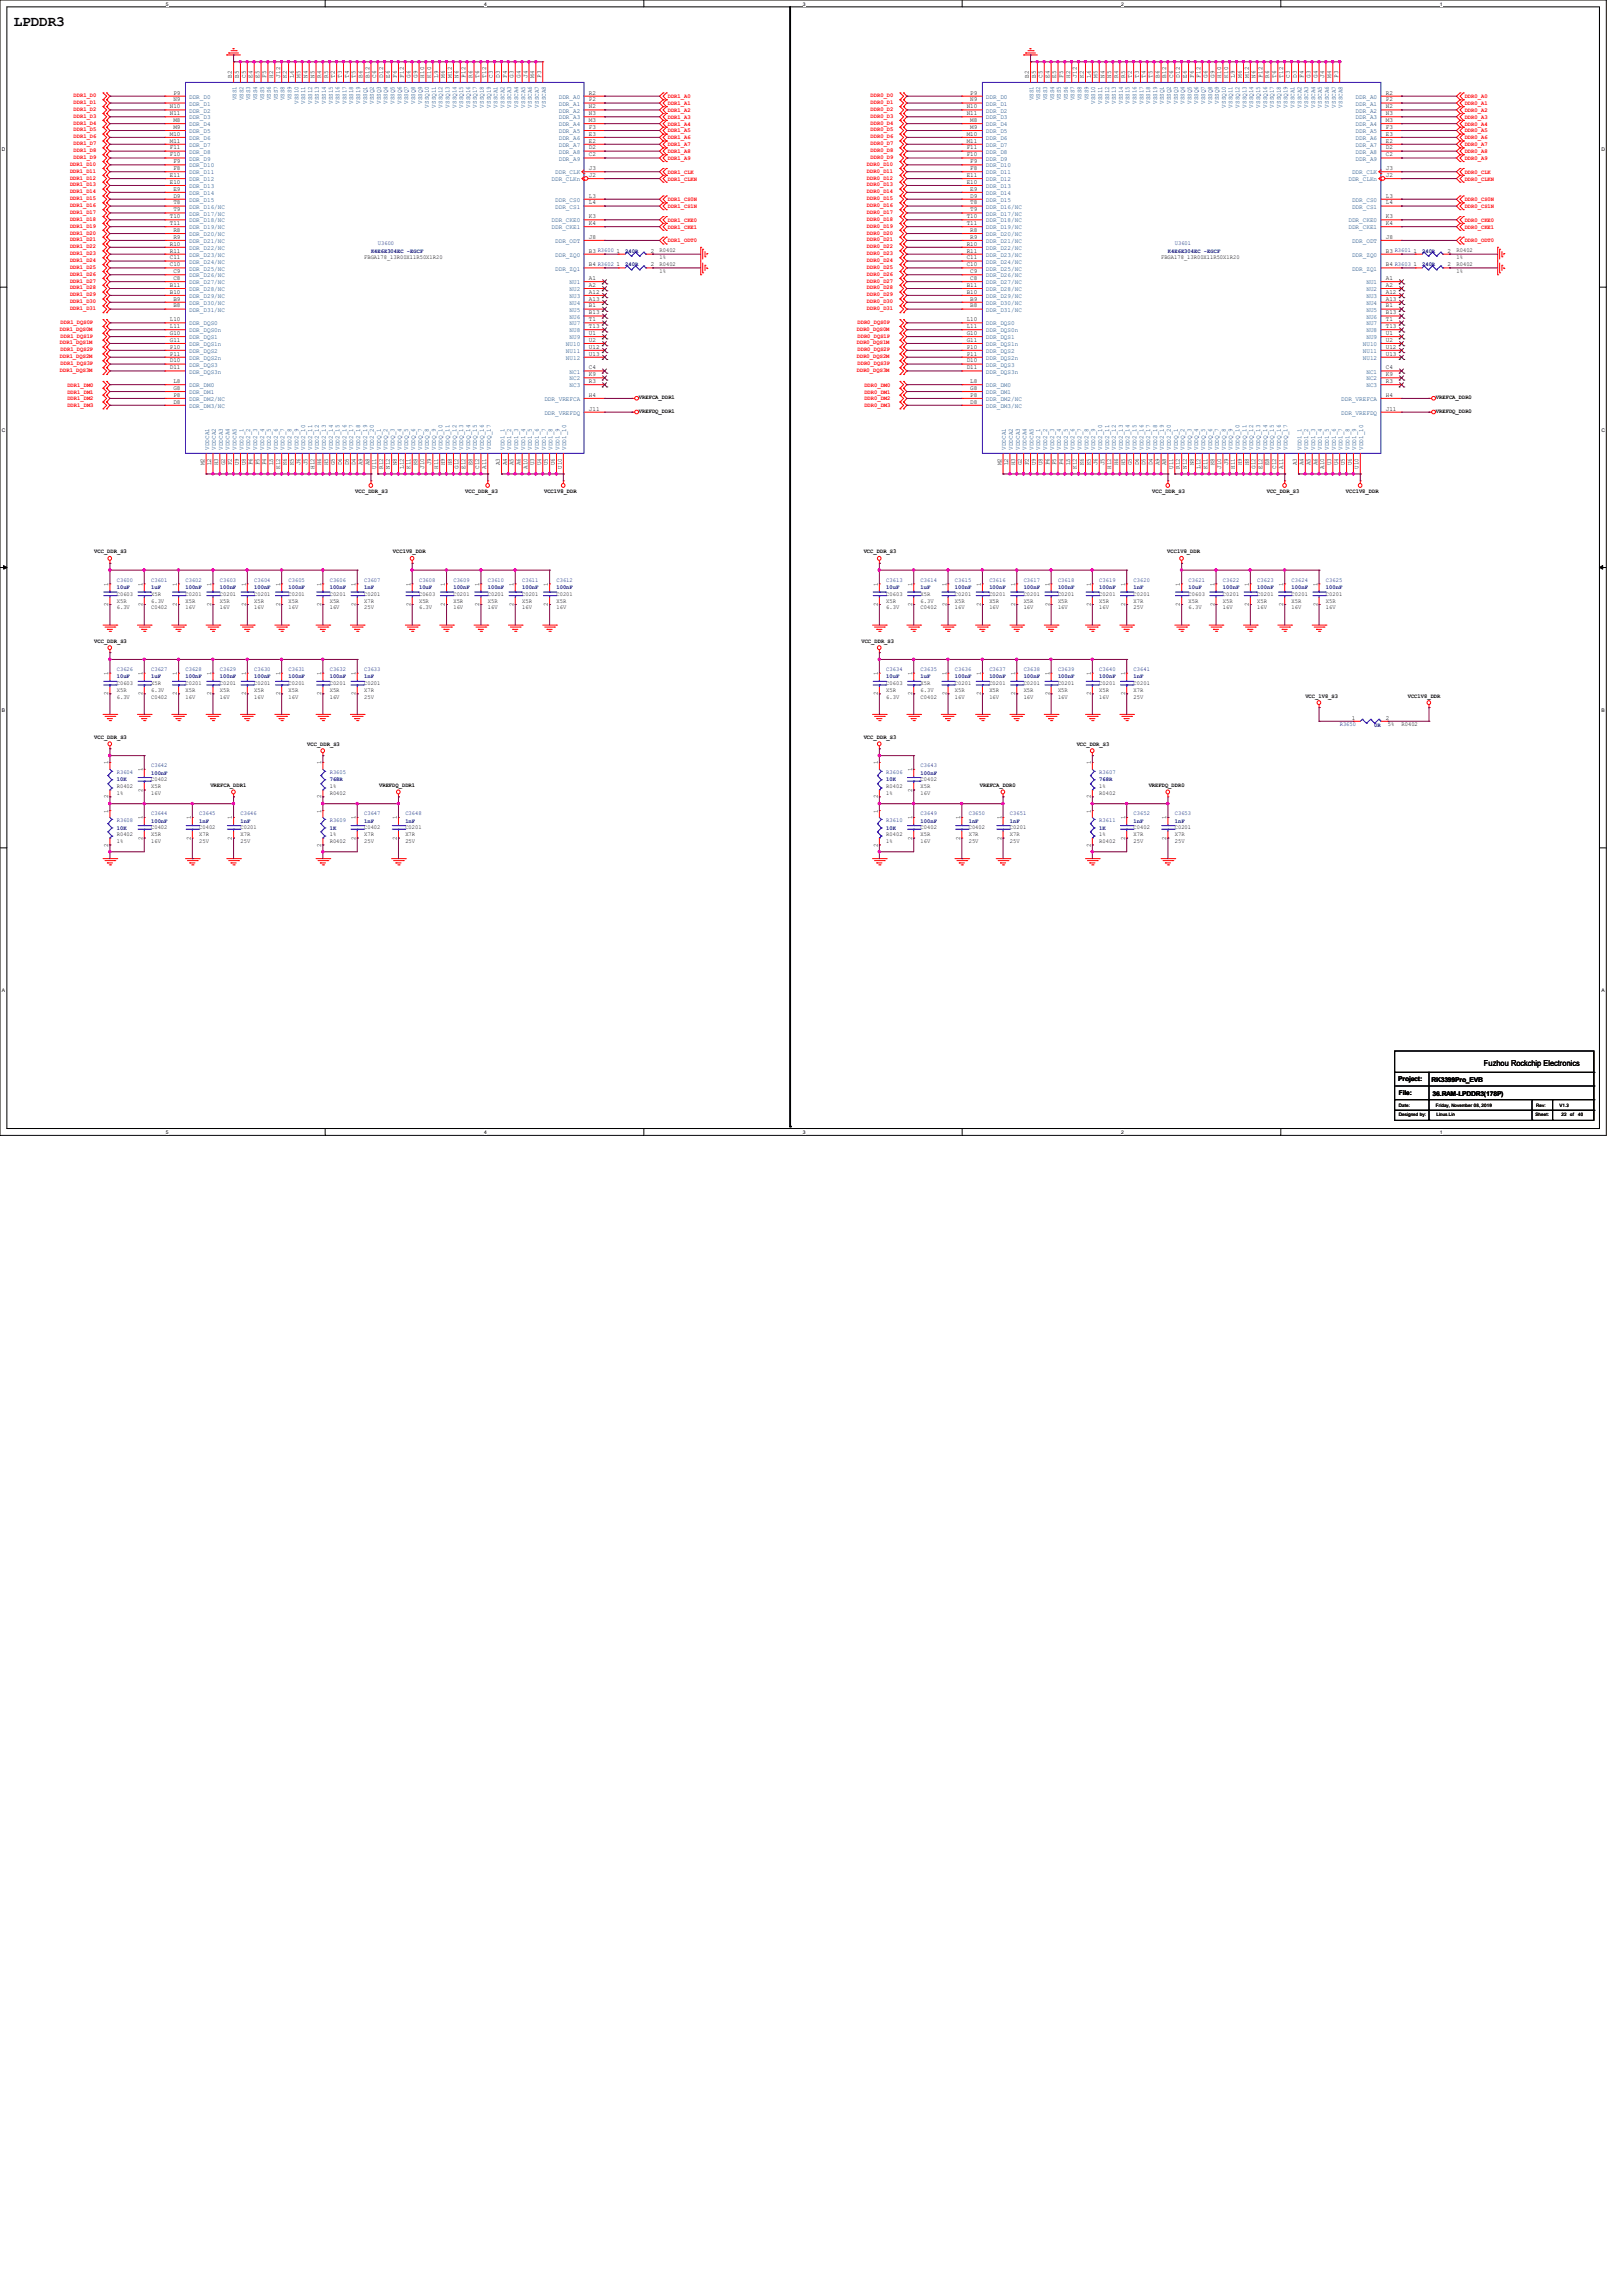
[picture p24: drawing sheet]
<svg xmlns="http://www.w3.org/2000/svg" width="210mm" height="297mm" viewBox="0 0 210 297" stroke-linecap="round" stroke-linejoin="round" font-family="sans-serif">
<defs><g id="words">
<text font-size="1.9" x="1.8" y="3.3">LPDDR3</text>
<text font-size="1.1" x="192" y="138">Fuzhou Rockchip Electronics</text>
<g font-size=".8">
<text x="30" y="10" transform="rotate(-90 30 10)">B2</text>
<text x="30.9" y="10" transform="rotate(-90 30.9 10)">B5</text>
<text x="31.8" y="10" transform="rotate(-90 31.8 10)">C5</text>
<text x="32.7" y="10" transform="rotate(-90 32.7 10)">E4</text>
<text x="33.6" y="10" transform="rotate(-90 33.6 10)">E5</text>
<text x="34.5" y="10" transform="rotate(-90 34.5 10)">F5</text>
<text x="35.3" y="10" transform="rotate(-90 35.3 10)">H2</text>
<text x="36.2" y="10" transform="rotate(-90 36.2 10)">J12</text>
<text x="37.1" y="10" transform="rotate(-90 37.1 10)">K2</text>
<text x="38" y="10" transform="rotate(-90 38 10)">L6</text>
<text x="38.9" y="10" transform="rotate(-90 38.9 10)">M5</text>
<text x="39.8" y="10" transform="rotate(-90 39.8 10)">N4</text>
<text x="40.7" y="10" transform="rotate(-90 40.7 10)">N5</text>
<text x="41.6" y="10" transform="rotate(-90 41.6 10)">R4</text>
<text x="42.5" y="10" transform="rotate(-90 42.5 10)">R5</text>
<text x="43.3" y="10" transform="rotate(-90 43.3 10)">T2</text>
<text x="44.2" y="10" transform="rotate(-90 44.2 10)">T3</text>
<text x="45.1" y="10" transform="rotate(-90 45.1 10)">T4</text>
<text x="46" y="10" transform="rotate(-90 46 10)">T5</text>
<text x="46.9" y="10" transform="rotate(-90 46.9 10)">B6</text>
<text x="47.8" y="10" transform="rotate(-90 47.8 10)">B12</text>
<text x="48.7" y="10" transform="rotate(-90 48.7 10)">C6</text>
<text x="49.6" y="10" transform="rotate(-90 49.6 10)">D12</text>
<text x="50.5" y="10" transform="rotate(-90 50.5 10)">E6</text>
<text x="51.3" y="10" transform="rotate(-90 51.3 10)">F6</text>
<text x="52.2" y="10" transform="rotate(-90 52.2 10)">F12</text>
<text x="53.1" y="10" transform="rotate(-90 53.1 10)">G6</text>
<text x="54" y="10" transform="rotate(-90 54 10)">G9</text>
<text x="54.9" y="10" transform="rotate(-90 54.9 10)">H10</text>
<text x="55.8" y="10" transform="rotate(-90 55.8 10)">K10</text>
<text x="56.7" y="10" transform="rotate(-90 56.7 10)">L9</text>
<text x="57.6" y="10" transform="rotate(-90 57.6 10)">M6</text>
<text x="58.5" y="10" transform="rotate(-90 58.5 10)">M12</text>
<text x="59.3" y="10" transform="rotate(-90 59.3 10)">N6</text>
<text x="60.2" y="10" transform="rotate(-90 60.2 10)">P12</text>
<text x="61.1" y="10" transform="rotate(-90 61.1 10)">R6</text>
<text x="62" y="10" transform="rotate(-90 62 10)">T6</text>
<text x="62.9" y="10" transform="rotate(-90 62.9 10)">T12</text>
<text x="63.8" y="10" transform="rotate(-90 63.8 10)">C3</text>
<text x="64.7" y="10" transform="rotate(-90 64.7 10)">D3</text>
<text x="65.6" y="10" transform="rotate(-90 65.6 10)">F4</text>
<text x="66.5" y="10" transform="rotate(-90 66.5 10)">G3</text>
<text x="67.3" y="10" transform="rotate(-90 67.3 10)">G4</text>
<text x="68.2" y="10" transform="rotate(-90 68.2 10)">J4</text>
<text x="69.1" y="10" transform="rotate(-90 69.1 10)">M4</text>
<text x="70" y="10" transform="rotate(-90 70 10)">P3</text>
<text x="133.1" y="10" transform="rotate(-90 133.1 10)">B2</text>
<text x="134" y="10" transform="rotate(-90 134 10)">B5</text>
<text x="134.9" y="10" transform="rotate(-90 134.9 10)">C5</text>
<text x="135.8" y="10" transform="rotate(-90 135.8 10)">E4</text>
<text x="136.7" y="10" transform="rotate(-90 136.7 10)">E5</text>
<text x="137.6" y="10" transform="rotate(-90 137.6 10)">F5</text>
<text x="138.5" y="10" transform="rotate(-90 138.5 10)">H2</text>
<text x="139.4" y="10" transform="rotate(-90 139.4 10)">J12</text>
<text x="140.2" y="10" transform="rotate(-90 140.2 10)">K2</text>
<text x="141.1" y="10" transform="rotate(-90 141.1 10)">L6</text>
<text x="142" y="10" transform="rotate(-90 142 10)">M5</text>
<text x="142.9" y="10" transform="rotate(-90 142.9 10)">N4</text>
<text x="143.8" y="10" transform="rotate(-90 143.8 10)">N5</text>
<text x="144.7" y="10" transform="rotate(-90 144.7 10)">R4</text>
<text x="145.6" y="10" transform="rotate(-90 145.6 10)">R5</text>
<text x="146.5" y="10" transform="rotate(-90 146.5 10)">T2</text>
<text x="147.4" y="10" transform="rotate(-90 147.4 10)">T3</text>
<text x="148.2" y="10" transform="rotate(-90 148.2 10)">T4</text>
<text x="149.1" y="10" transform="rotate(-90 149.1 10)">T5</text>
<text x="150" y="10" transform="rotate(-90 150 10)">B6</text>
<text x="150.9" y="10" transform="rotate(-90 150.9 10)">B12</text>
<text x="151.8" y="10" transform="rotate(-90 151.8 10)">C6</text>
<text x="152.7" y="10" transform="rotate(-90 152.7 10)">D12</text>
<text x="153.6" y="10" transform="rotate(-90 153.6 10)">E6</text>
<text x="154.5" y="10" transform="rotate(-90 154.5 10)">F6</text>
<text x="155.4" y="10" transform="rotate(-90 155.4 10)">F12</text>
<text x="156.2" y="10" transform="rotate(-90 156.2 10)">G6</text>
<text x="157.1" y="10" transform="rotate(-90 157.1 10)">G9</text>
<text x="158" y="10" transform="rotate(-90 158 10)">H10</text>
<text x="158.9" y="10" transform="rotate(-90 158.9 10)">K10</text>
<text x="159.8" y="10" transform="rotate(-90 159.8 10)">L9</text>
<text x="160.7" y="10" transform="rotate(-90 160.7 10)">M6</text>
<text x="161.6" y="10" transform="rotate(-90 161.6 10)">M12</text>
<text x="162.5" y="10" transform="rotate(-90 162.5 10)">N6</text>
<text x="163.4" y="10" transform="rotate(-90 163.4 10)">P12</text>
<text x="164.2" y="10" transform="rotate(-90 164.2 10)">R6</text>
<text x="165.1" y="10" transform="rotate(-90 165.1 10)">T6</text>
<text x="166" y="10" transform="rotate(-90 166 10)">T12</text>
<text x="166.9" y="10" transform="rotate(-90 166.9 10)">C3</text>
<text x="167.8" y="10" transform="rotate(-90 167.8 10)">D3</text>
<text x="168.7" y="10" transform="rotate(-90 168.7 10)">F4</text>
<text x="169.6" y="10" transform="rotate(-90 169.6 10)">G3</text>
<text x="170.5" y="10" transform="rotate(-90 170.5 10)">G4</text>
<text x="171.4" y="10" transform="rotate(-90 171.4 10)">J4</text>
<text x="172.2" y="10" transform="rotate(-90 172.2 10)">M4</text>
<text x="173.1" y="10" transform="rotate(-90 173.1 10)">P3</text>
<text x="22" y="14">N10</text>
<text x="22" y="14.9">N11</text>
<text x="22" y="17.6">M10</text>
<text x="22.4" y="12.2">P9</text>
<text x="22.4" y="13.1">N9</text>
<text x="22.4" y="15.8">M8</text>
<text x="22.4" y="16.7">M9</text>
<text x="76.2" y="12.2">R2</text>
<text x="76.2" y="13.1">P2</text>
<text x="76.2" y="14">N2</text>
<text x="76.2" y="14.9">N3</text>
<text x="76.2" y="15.8">M3</text>
<text x="76.2" y="16.7">F3</text>
<text x="76.2" y="17.6">E3</text>
<text x="125.1" y="14">N10</text>
<text x="125.1" y="14.9">N11</text>
<text x="125.1" y="17.6">M10</text>
<text x="125.6" y="12.2">P9</text>
<text x="125.6" y="13.1">N9</text>
<text x="125.6" y="15.8">M8</text>
<text x="125.6" y="16.7">M9</text>
<text x="179.3" y="12.2">R2</text>
<text x="179.3" y="13.1">P2</text>
<text x="179.3" y="14">N2</text>
<text x="179.3" y="14.9">N3</text>
<text x="179.3" y="15.8">M3</text>
<text x="179.3" y="16.7">F3</text>
<text x="179.3" y="17.6">E3</text>
<text x="22" y="18.5">M11</text>
<text x="22" y="19.3">F11</text>
<text x="22" y="20.2">F10</text>
<text x="22" y="22.9">E11</text>
<text x="22" y="23.8">E10</text>
<text x="22.4" y="21.1">F9</text>
<text x="22.4" y="22">F8</text>
<text x="76.2" y="18.5">E2</text>
<text x="76.2" y="19.3">D2</text>
<text x="76.2" y="20.2">C2</text>
<text x="76.2" y="22">J3</text>
<text x="76.2" y="22.9">J2</text>
<text x="125.1" y="18.5">M11</text>
<text x="125.1" y="19.3">F11</text>
<text x="125.1" y="20.2">F10</text>
<text x="125.1" y="22.9">E11</text>
<text x="125.1" y="23.8">E10</text>
<text x="125.6" y="21.1">F9</text>
<text x="125.6" y="22">F8</text>
<text x="179.3" y="18.5">E2</text>
<text x="179.3" y="19.3">D2</text>
<text x="179.3" y="20.2">C2</text>
<text x="179.3" y="22">J3</text>
<text x="179.3" y="22.9">J2</text>
<text x="22" y="28.2">T10</text>
<text x="22" y="29.1">T11</text>
<text x="22.4" y="24.7">E9</text>
<text x="22.4" y="25.6">D9</text>
<text x="22.4" y="26.5">T8</text>
<text x="22.4" y="27.3">T9</text>
<text x="76.2" y="25.6">L3</text>
<text x="76.2" y="26.5">L4</text>
<text x="76.2" y="28.2">K3</text>
<text x="76.2" y="29.1">K4</text>
<text x="125.1" y="28.2">T10</text>
<text x="125.1" y="29.1">T11</text>
<text x="125.6" y="24.7">E9</text>
<text x="125.6" y="25.6">D9</text>
<text x="125.6" y="26.5">T8</text>
<text x="125.6" y="27.3">T9</text>
<text x="179.3" y="25.6">L3</text>
<text x="179.3" y="26.5">L4</text>
<text x="179.3" y="28.2">K3</text>
<text x="179.3" y="29.1">K4</text>
<text x="22" y="31.8">R10</text>
<text x="22" y="32.7">R11</text>
<text x="22" y="33.6">C11</text>
<text x="22" y="34.5">C10</text>
<text x="22.4" y="30">R8</text>
<text x="22.4" y="30.9">R9</text>
<text x="22.4" y="35.3">C9</text>
<text x="47.1" y="33.5">FBGA178_13R00X11R50X1R20</text>
<text x="76.2" y="32.7">B3 R3600</text>
<text x="76.2" y="34.5">B4 R3602</text>
<text x="76.2" y="30.9">J8</text>
<text x="79.8" y="32.7">1</text>
<text x="79.8" y="34.5">1</text>
<text x="84.2" y="32.7">2</text>
<text x="84.2" y="34.5">2</text>
<text x="85.3" y="32.6">R0402</text>
<text x="85.3" y="33.5">1%</text>
<text x="85.3" y="34.4">R0402</text>
<text x="85.3" y="35.3">1%</text>
<text x="125.1" y="31.8">R10</text>
<text x="125.1" y="32.7">R11</text>
<text x="125.1" y="33.6">C11</text>
<text x="125.1" y="34.5">C10</text>
<text x="125.6" y="30">R8</text>
<text x="125.6" y="30.9">R9</text>
<text x="125.6" y="35.3">C9</text>
<text x="150.2" y="33.5">FBGA178_13R00X11R50X1R20</text>
<text x="179.3" y="32.7">B3 R3601</text>
<text x="179.3" y="34.5">B4 R3603</text>
<text x="179.3" y="30.9">J8</text>
<text x="182.9" y="34.5">1</text>
<text x="182.9" y="32.7">1</text>
<text x="187.3" y="34.5">2</text>
<text x="187.3" y="32.7">2</text>
<text x="188.5" y="34.4">R0402</text>
<text x="188.5" y="35.3">1%</text>
<text x="188.5" y="32.6">R0402</text>
<text x="188.5" y="33.5">1%</text>
<text x="22" y="37.1">B11</text>
<text x="22" y="38">B10</text>
<text x="22" y="41.6">L10</text>
<text x="22.4" y="36.2">C8</text>
<text x="22.4" y="38.9">B9</text>
<text x="22.4" y="39.8">B8</text>
<text x="76.2" y="36.2">A1</text>
<text x="76.2" y="37.1">A2</text>
<text x="76.2" y="38">A12</text>
<text x="76.2" y="38.9">A13</text>
<text x="76.2" y="39.8">B1</text>
<text x="76.2" y="40.7">B13</text>
<text x="76.2" y="41.6">T1</text>
<text x="125.1" y="37.1">B11</text>
<text x="125.1" y="38">B10</text>
<text x="125.1" y="41.6">L10</text>
<text x="125.6" y="36.2">C8</text>
<text x="125.6" y="38.9">B9</text>
<text x="125.6" y="39.8">B8</text>
<text x="179.3" y="36.2">A1</text>
<text x="179.3" y="37.1">A2</text>
<text x="179.3" y="38">A12</text>
<text x="179.3" y="38.9">A13</text>
<text x="179.3" y="39.8">B1</text>
<text x="179.3" y="40.7">B13</text>
<text x="179.3" y="41.6">T1</text>
<text x="22" y="42.5">L11</text>
<text x="22" y="43.3">G10</text>
<text x="22" y="44.2">G11</text>
<text x="22" y="45.1">P10</text>
<text x="22" y="46">P11</text>
<text x="22" y="46.9">D10</text>
<text x="22" y="47.8">D11</text>
<text x="76.2" y="42.5">T13</text>
<text x="76.2" y="43.3">U1</text>
<text x="76.2" y="44.2">U2</text>
<text x="76.2" y="45.1">U12</text>
<text x="76.2" y="46">U13</text>
<text x="76.2" y="47.8">C4</text>
<text x="125.1" y="42.5">L11</text>
<text x="125.1" y="43.3">G10</text>
<text x="125.1" y="44.2">G11</text>
<text x="125.1" y="45.1">P10</text>
<text x="125.1" y="46">P11</text>
<text x="125.1" y="46.9">D10</text>
<text x="125.1" y="47.8">D11</text>
<text x="179.3" y="42.5">T13</text>
<text x="179.3" y="43.3">U1</text>
<text x="179.3" y="44.2">U2</text>
<text x="179.3" y="45.1">U12</text>
<text x="179.3" y="46">U13</text>
<text x="179.3" y="47.8">C4</text>
<text x="22.4" y="49.6">L8</text>
<text x="22.4" y="50.5">G8</text>
<text x="22.4" y="51.3">P8</text>
<text x="22.4" y="52.2">D8</text>
<text x="76.2" y="51.3">H4</text>
<text x="76.2" y="53.1">J11</text>
<text x="76.2" y="48.7">K9</text>
<text x="76.2" y="49.6">R3</text>
<text x="82.7" y="53.5">VREFDQ_DDR1</text>
<text x="82.7" y="51.7">VREFCA_DDR1</text>
<text x="125.6" y="49.6">L8</text>
<text x="125.6" y="50.5">G8</text>
<text x="125.6" y="51.3">P8</text>
<text x="125.6" y="52.2">D8</text>
<text x="179.3" y="51.3">H4</text>
<text x="179.3" y="53.1">J11</text>
<text x="179.3" y="48.7">K9</text>
<text x="179.3" y="49.6">R3</text>
<text x="185.8" y="53.5">VREFDQ_DDR0</text>
<text x="185.8" y="51.7">VREFCA_DDR0</text>
<text x="26.5" y="60.2" transform="rotate(-90 26.5 60.2)">M2</text>
<text x="27.3" y="60.2" transform="rotate(-90 27.3 60.2)">L2</text>
<text x="28.2" y="60.2" transform="rotate(-90 28.2 60.2)">H3</text>
<text x="29.1" y="60.2" transform="rotate(-90 29.1 60.2)">G2</text>
<text x="30" y="60.2" transform="rotate(-90 30 60.2)">F2</text>
<text x="30.9" y="60.2" transform="rotate(-90 30.9 60.2)">U9</text>
<text x="31.8" y="60.2" transform="rotate(-90 31.8 60.2)">U8</text>
<text x="32.7" y="60.2" transform="rotate(-90 32.7 60.2)">P6</text>
<text x="33.6" y="60.2" transform="rotate(-90 33.6 60.2)">P5</text>
<text x="34.5" y="60.2" transform="rotate(-90 34.5 60.2)">P4</text>
<text x="35.3" y="60.2" transform="rotate(-90 35.3 60.2)">L5</text>
<text x="36.2" y="60.7" transform="rotate(-90 36.2 60.7)">K12</text>
<text x="37.1" y="60.2" transform="rotate(-90 37.1 60.2)">K6</text>
<text x="38" y="60.2" transform="rotate(-90 38 60.2)">K5</text>
<text x="38.9" y="60.2" transform="rotate(-90 38.9 60.2)">J6</text>
<text x="39.8" y="60.2" transform="rotate(-90 39.8 60.2)">J5</text>
<text x="40.7" y="60.7" transform="rotate(-90 40.7 60.7)">H12</text>
<text x="41.6" y="60.2" transform="rotate(-90 41.6 60.2)">H6</text>
<text x="42.5" y="60.2" transform="rotate(-90 42.5 60.2)">H5</text>
<text x="43.3" y="60.2" transform="rotate(-90 43.3 60.2)">G5</text>
<text x="44.2" y="60.2" transform="rotate(-90 44.2 60.2)">D6</text>
<text x="45.1" y="60.2" transform="rotate(-90 45.1 60.2)">D5</text>
<text x="46" y="63.8">VCC_DDR_S3</text>
<text x="46" y="60.2" transform="rotate(-90 46 60.2)">D4</text>
<text x="46.9" y="60.2" transform="rotate(-90 46.9 60.2)">A9</text>
<text x="47.8" y="60.2" transform="rotate(-90 47.8 60.2)">A8</text>
<text x="48.7" y="60.7" transform="rotate(-90 48.7 60.7)">U11</text>
<text x="49.6" y="60.7" transform="rotate(-90 49.6 60.7)">R12</text>
<text x="50.5" y="60.7" transform="rotate(-90 50.5 60.7)">N12</text>
<text x="51.3" y="60.2" transform="rotate(-90 51.3 60.2)">N8</text>
<text x="52.2" y="60.7" transform="rotate(-90 52.2 60.7)">L12</text>
<text x="53.1" y="60.7" transform="rotate(-90 53.1 60.7)">K11</text>
<text x="54" y="60.2" transform="rotate(-90 54 60.2)">K8</text>
<text x="54.9" y="60.7" transform="rotate(-90 54.9 60.7)">J10</text>
<text x="55.8" y="60.2" transform="rotate(-90 55.8 60.2)">J9</text>
<text x="56.7" y="60.7" transform="rotate(-90 56.7 60.7)">H11</text>
<text x="57.6" y="60.2" transform="rotate(-90 57.6 60.2)">H9</text>
<text x="58.5" y="60.2" transform="rotate(-90 58.5 60.2)">H8</text>
<text x="59.3" y="60.7" transform="rotate(-90 59.3 60.7)">G12</text>
<text x="60.2" y="63.8">VCC_DDR_S3</text>
<text x="60.2" y="60.7" transform="rotate(-90 60.2 60.7)">E12</text>
<text x="61.1" y="60.2" transform="rotate(-90 61.1 60.2)">E8</text>
<text x="62" y="60.7" transform="rotate(-90 62 60.7)">C12</text>
<text x="62.9" y="60.7" transform="rotate(-90 62.9 60.7)">A11</text>
<text x="64.7" y="60.2" transform="rotate(-90 64.7 60.2)">A3</text>
<text x="65.6" y="60.2" transform="rotate(-90 65.6 60.2)">A4</text>
<text x="66.5" y="60.2" transform="rotate(-90 66.5 60.2)">A5</text>
<text x="67.3" y="60.2" transform="rotate(-90 67.3 60.2)">A6</text>
<text x="68.2" y="60.7" transform="rotate(-90 68.2 60.7)">A10</text>
<text x="69.1" y="60.2" transform="rotate(-90 69.1 60.2)">U3</text>
<text x="70" y="60.2" transform="rotate(-90 70 60.2)">U4</text>
<text x="70.4" y="63.8">VCC1V8_DDR</text>
<text x="70.9" y="60.2" transform="rotate(-90 70.9 60.2)">U5</text>
<text x="71.8" y="60.2" transform="rotate(-90 71.8 60.2)">U6</text>
<text x="72.7" y="60.7" transform="rotate(-90 72.7 60.7)">U10</text>
<text x="129.6" y="60.2" transform="rotate(-90 129.6 60.2)">M2</text>
<text x="130.5" y="60.2" transform="rotate(-90 130.5 60.2)">L2</text>
<text x="131.4" y="60.2" transform="rotate(-90 131.4 60.2)">H3</text>
<text x="132.2" y="60.2" transform="rotate(-90 132.2 60.2)">G2</text>
<text x="133.1" y="60.2" transform="rotate(-90 133.1 60.2)">F2</text>
<text x="134" y="60.2" transform="rotate(-90 134 60.2)">U9</text>
<text x="134.9" y="60.2" transform="rotate(-90 134.9 60.2)">U8</text>
<text x="135.8" y="60.2" transform="rotate(-90 135.8 60.2)">P6</text>
<text x="136.7" y="60.2" transform="rotate(-90 136.7 60.2)">P5</text>
<text x="137.6" y="60.2" transform="rotate(-90 137.6 60.2)">P4</text>
<text x="138.5" y="60.2" transform="rotate(-90 138.5 60.2)">L5</text>
<text x="139.4" y="60.7" transform="rotate(-90 139.4 60.7)">K12</text>
<text x="140.2" y="60.2" transform="rotate(-90 140.2 60.2)">K6</text>
<text x="141.1" y="60.2" transform="rotate(-90 141.1 60.2)">K5</text>
<text x="142" y="60.2" transform="rotate(-90 142 60.2)">J6</text>
<text x="142.9" y="60.2" transform="rotate(-90 142.9 60.2)">J5</text>
<text x="143.8" y="60.7" transform="rotate(-90 143.8 60.7)">H12</text>
<text x="144.7" y="60.2" transform="rotate(-90 144.7 60.2)">H6</text>
<text x="145.6" y="60.2" transform="rotate(-90 145.6 60.2)">H5</text>
<text x="146.5" y="60.2" transform="rotate(-90 146.5 60.2)">G5</text>
<text x="147.4" y="60.2" transform="rotate(-90 147.4 60.2)">D6</text>
<text x="148.2" y="60.2" transform="rotate(-90 148.2 60.2)">D5</text>
<text x="149.1" y="63.8">VCC_DDR_S3</text>
<text x="149.1" y="60.2" transform="rotate(-90 149.1 60.2)">D4</text>
<text x="150" y="60.2" transform="rotate(-90 150 60.2)">A9</text>
<text x="150.9" y="60.2" transform="rotate(-90 150.9 60.2)">A8</text>
<text x="151.8" y="60.7" transform="rotate(-90 151.8 60.7)">U11</text>
<text x="152.7" y="60.7" transform="rotate(-90 152.7 60.7)">R12</text>
<text x="153.6" y="60.7" transform="rotate(-90 153.6 60.7)">N12</text>
<text x="154.5" y="60.2" transform="rotate(-90 154.5 60.2)">N8</text>
<text x="155.4" y="60.7" transform="rotate(-90 155.4 60.7)">L12</text>
<text x="156.2" y="60.7" transform="rotate(-90 156.2 60.7)">K11</text>
<text x="157.1" y="60.2" transform="rotate(-90 157.1 60.2)">K8</text>
<text x="158" y="60.7" transform="rotate(-90 158 60.7)">J10</text>
<text x="158.9" y="60.2" transform="rotate(-90 158.9 60.2)">J9</text>
<text x="159.8" y="60.7" transform="rotate(-90 159.8 60.7)">H11</text>
<text x="160.7" y="60.2" transform="rotate(-90 160.7 60.2)">H9</text>
<text x="161.6" y="60.2" transform="rotate(-90 161.6 60.2)">H8</text>
<text x="162.5" y="60.7" transform="rotate(-90 162.5 60.7)">G12</text>
<text x="163.4" y="60.7" transform="rotate(-90 163.4 60.7)">E12</text>
<text x="163.9" y="63.8">VCC_DDR_S3</text>
<text x="164.2" y="60.2" transform="rotate(-90 164.2 60.2)">E8</text>
<text x="165.1" y="60.7" transform="rotate(-90 165.1 60.7)">C12</text>
<text x="166" y="60.7" transform="rotate(-90 166 60.7)">A11</text>
<text x="167.8" y="60.2" transform="rotate(-90 167.8 60.2)">A3</text>
<text x="168.7" y="60.2" transform="rotate(-90 168.7 60.2)">A4</text>
<text x="169.6" y="60.2" transform="rotate(-90 169.6 60.2)">A5</text>
<text x="170.5" y="60.2" transform="rotate(-90 170.5 60.2)">A6</text>
<text x="171.4" y="60.7" transform="rotate(-90 171.4 60.7)">A10</text>
<text x="172.2" y="60.2" transform="rotate(-90 172.2 60.2)">U3</text>
<text x="173.1" y="60.2" transform="rotate(-90 173.1 60.2)">U4</text>
<text x="174" y="60.2" transform="rotate(-90 174 60.2)">U5</text>
<text x="174.2" y="63.8">VCC1V8_DDR</text>
<text x="174.9" y="60.2" transform="rotate(-90 174.9 60.2)">U6</text>
<text x="175.8" y="60.7" transform="rotate(-90 175.8 60.7)">U10</text>
<text x="12.2" y="71.6">VCC_DDR_S3</text>
<text x="50.8" y="71.6">VCC1V8_DDR</text>
<text x="111.8" y="71.6">VCC_DDR_S3</text>
<text x="151.1" y="71.6">VCC1V8_DDR</text>
<text x="14" y="75.8" transform="rotate(-90 14 75.8)">1</text>
<text x="15.1" y="77.1">C0603</text>
<text x="15.1" y="78">X5R</text>
<text x="18.5" y="75.8" transform="rotate(-90 18.5 75.8)">1</text>
<text x="19.6" y="77.1">X5R</text>
<text x="19.6" y="78">6.3V</text>
<text x="22.9" y="75.8" transform="rotate(-90 22.9 75.8)">1</text>
<text x="24" y="77.1">C0201</text>
<text x="24" y="78">X5R</text>
<text x="27.3" y="75.8" transform="rotate(-90 27.3 75.8)">1</text>
<text x="28.4" y="77.1">C0201</text>
<text x="28.4" y="78">X5R</text>
<text x="31.8" y="75.8" transform="rotate(-90 31.8 75.8)">1</text>
<text x="32.9" y="77.1">C0201</text>
<text x="32.9" y="78">X5R</text>
<text x="36.2" y="75.8" transform="rotate(-90 36.2 75.8)">1</text>
<text x="37.3" y="77.1">C0201</text>
<text x="37.3" y="78">X5R</text>
<text x="41.6" y="75.8" transform="rotate(-90 41.6 75.8)">1</text>
<text x="42.7" y="77.1">C0201</text>
<text x="42.7" y="78">X5R</text>
<text x="46" y="75.8" transform="rotate(-90 46 75.8)">1</text>
<text x="47.1" y="77.1">C0201</text>
<text x="47.1" y="78">X7R</text>
<text x="53.1" y="75.8" transform="rotate(-90 53.1 75.8)">1</text>
<text x="54.2" y="77.1">C0603</text>
<text x="54.2" y="78">X5R</text>
<text x="57.6" y="75.8" transform="rotate(-90 57.6 75.8)">1</text>
<text x="58.7" y="77.1">C0201</text>
<text x="58.7" y="78">X5R</text>
<text x="62" y="75.8" transform="rotate(-90 62 75.8)">1</text>
<text x="63.1" y="77.1">C0201</text>
<text x="63.1" y="78">X5R</text>
<text x="66.5" y="75.8" transform="rotate(-90 66.5 75.8)">1</text>
<text x="67.6" y="77.1">C0201</text>
<text x="67.6" y="78">X5R</text>
<text x="70.9" y="75.8" transform="rotate(-90 70.9 75.8)">1</text>
<text x="72" y="77.1">C0201</text>
<text x="72" y="78">X5R</text>
<text x="113.6" y="75.8" transform="rotate(-90 113.6 75.8)">1</text>
<text x="114.7" y="77.1">C0603</text>
<text x="114.7" y="78">X5R</text>
<text x="118" y="75.8" transform="rotate(-90 118 75.8)">1</text>
<text x="119.1" y="77.1">X5R</text>
<text x="119.1" y="78">6.3V</text>
<text x="122.5" y="75.8" transform="rotate(-90 122.5 75.8)">1</text>
<text x="123.6" y="77.1">C0201</text>
<text x="123.6" y="78">X5R</text>
<text x="126.9" y="75.8" transform="rotate(-90 126.9 75.8)">1</text>
<text x="128" y="77.1">C0201</text>
<text x="128" y="78">X5R</text>
<text x="131.4" y="75.8" transform="rotate(-90 131.4 75.8)">1</text>
<text x="132.5" y="77.1">C0201</text>
<text x="132.5" y="78">X5R</text>
<text x="135.8" y="75.8" transform="rotate(-90 135.8 75.8)">1</text>
<text x="136.9" y="77.1">C0201</text>
<text x="136.9" y="78">X5R</text>
<text x="141.1" y="75.8" transform="rotate(-90 141.1 75.8)">1</text>
<text x="142.2" y="77.1">C0201</text>
<text x="142.2" y="78">X5R</text>
<text x="145.6" y="75.8" transform="rotate(-90 145.6 75.8)">1</text>
<text x="146.7" y="77.1">C0201</text>
<text x="146.7" y="78">X7R</text>
<text x="152.7" y="75.8" transform="rotate(-90 152.7 75.8)">1</text>
<text x="153.8" y="77.1">C0603</text>
<text x="153.8" y="78">X5R</text>
<text x="157.1" y="75.8" transform="rotate(-90 157.1 75.8)">1</text>
<text x="158.2" y="77.1">C0201</text>
<text x="158.2" y="78">X5R</text>
<text x="161.6" y="75.8" transform="rotate(-90 161.6 75.8)">1</text>
<text x="162.7" y="77.1">C0201</text>
<text x="162.7" y="78">X5R</text>
<text x="166" y="75.8" transform="rotate(-90 166 75.8)">1</text>
<text x="167.1" y="77.1">C0201</text>
<text x="167.1" y="78">X5R</text>
<text x="170.5" y="75.8" transform="rotate(-90 170.5 75.8)">1</text>
<text x="171.6" y="77.1">C0201</text>
<text x="171.6" y="78">X5R</text>
<text x="12.2" y="83.2">VCC_DDR_S3</text>
<text x="14" y="78.4" transform="rotate(-90 14 78.4)">2</text>
<text x="15.1" y="78.9">6.3V</text>
<text x="18.5" y="78.4" transform="rotate(-90 18.5 78.4)">2</text>
<text x="19.6" y="78.9">C0402</text>
<text x="22.9" y="78.4" transform="rotate(-90 22.9 78.4)">2</text>
<text x="24" y="78.9">16V</text>
<text x="27.3" y="78.4" transform="rotate(-90 27.3 78.4)">2</text>
<text x="28.4" y="78.9">16V</text>
<text x="31.8" y="78.4" transform="rotate(-90 31.8 78.4)">2</text>
<text x="32.9" y="78.9">16V</text>
<text x="36.2" y="78.4" transform="rotate(-90 36.2 78.4)">2</text>
<text x="37.3" y="78.9">16V</text>
<text x="41.6" y="78.4" transform="rotate(-90 41.6 78.4)">2</text>
<text x="42.7" y="78.9">16V</text>
<text x="46" y="78.4" transform="rotate(-90 46 78.4)">2</text>
<text x="47.1" y="78.9">25V</text>
<text x="53.1" y="78.4" transform="rotate(-90 53.1 78.4)">2</text>
<text x="54.2" y="78.9">6.3V</text>
<text x="57.6" y="78.4" transform="rotate(-90 57.6 78.4)">2</text>
<text x="58.7" y="78.9">16V</text>
<text x="62" y="78.4" transform="rotate(-90 62 78.4)">2</text>
<text x="63.1" y="78.9">16V</text>
<text x="66.5" y="78.4" transform="rotate(-90 66.5 78.4)">2</text>
<text x="67.6" y="78.9">16V</text>
<text x="70.9" y="78.4" transform="rotate(-90 70.9 78.4)">2</text>
<text x="72" y="78.9">16V</text>
<text x="111.5" y="83.2">VCC_DDR_S3</text>
<text x="113.6" y="78.4" transform="rotate(-90 113.6 78.4)">2</text>
<text x="114.7" y="78.9">6.3V</text>
<text x="118" y="78.4" transform="rotate(-90 118 78.4)">2</text>
<text x="119.1" y="78.9">C0402</text>
<text x="122.5" y="78.4" transform="rotate(-90 122.5 78.4)">2</text>
<text x="123.6" y="78.9">16V</text>
<text x="126.9" y="78.4" transform="rotate(-90 126.9 78.4)">2</text>
<text x="128" y="78.9">16V</text>
<text x="131.4" y="78.4" transform="rotate(-90 131.4 78.4)">2</text>
<text x="132.5" y="78.9">16V</text>
<text x="135.8" y="78.4" transform="rotate(-90 135.8 78.4)">2</text>
<text x="136.9" y="78.9">16V</text>
<text x="141.1" y="78.4" transform="rotate(-90 141.1 78.4)">2</text>
<text x="142.2" y="78.9">16V</text>
<text x="145.6" y="78.4" transform="rotate(-90 145.6 78.4)">2</text>
<text x="146.7" y="78.9">25V</text>
<text x="152.7" y="78.4" transform="rotate(-90 152.7 78.4)">2</text>
<text x="153.8" y="78.9">6.3V</text>
<text x="157.1" y="78.4" transform="rotate(-90 157.1 78.4)">2</text>
<text x="158.2" y="78.9">16V</text>
<text x="161.6" y="78.4" transform="rotate(-90 161.6 78.4)">2</text>
<text x="162.7" y="78.9">16V</text>
<text x="166" y="78.4" transform="rotate(-90 166 78.4)">2</text>
<text x="167.1" y="78.9">16V</text>
<text x="170.5" y="78.4" transform="rotate(-90 170.5 78.4)">2</text>
<text x="171.6" y="78.9">16V</text>
<text x="14" y="90" transform="rotate(-90 14 90)">2</text>
<text x="14" y="87.4" transform="rotate(-90 14 87.4)">1</text>
<text x="15.1" y="88.6">C0603</text>
<text x="15.1" y="89.5">X5R</text>
<text x="18.5" y="90" transform="rotate(-90 18.5 90)">2</text>
<text x="18.5" y="87.4" transform="rotate(-90 18.5 87.4)">1</text>
<text x="19.6" y="88.6">X5R</text>
<text x="19.6" y="89.5">6.3V</text>
<text x="22.9" y="90" transform="rotate(-90 22.9 90)">2</text>
<text x="22.9" y="87.4" transform="rotate(-90 22.9 87.4)">1</text>
<text x="24" y="88.6">C0201</text>
<text x="24" y="89.5">X5R</text>
<text x="27.3" y="90" transform="rotate(-90 27.3 90)">2</text>
<text x="27.3" y="87.4" transform="rotate(-90 27.3 87.4)">1</text>
<text x="28.4" y="88.6">C0201</text>
<text x="28.4" y="89.5">X5R</text>
<text x="31.8" y="90" transform="rotate(-90 31.8 90)">2</text>
<text x="31.8" y="87.4" transform="rotate(-90 31.8 87.4)">1</text>
<text x="32.9" y="88.6">C0201</text>
<text x="32.9" y="89.5">X5R</text>
<text x="36.2" y="90" transform="rotate(-90 36.2 90)">2</text>
<text x="36.2" y="87.4" transform="rotate(-90 36.2 87.4)">1</text>
<text x="37.3" y="88.6">C0201</text>
<text x="37.3" y="89.5">X5R</text>
<text x="41.6" y="90" transform="rotate(-90 41.6 90)">2</text>
<text x="41.6" y="87.4" transform="rotate(-90 41.6 87.4)">1</text>
<text x="42.7" y="88.6">C0201</text>
<text x="42.7" y="89.5">X5R</text>
<text x="46" y="90" transform="rotate(-90 46 90)">2</text>
<text x="46" y="87.4" transform="rotate(-90 46 87.4)">1</text>
<text x="47.1" y="88.6">C0201</text>
<text x="47.1" y="89.5">X7R</text>
<text x="113.6" y="90" transform="rotate(-90 113.6 90)">2</text>
<text x="113.6" y="87.4" transform="rotate(-90 113.6 87.4)">1</text>
<text x="114.7" y="88.6">C0603</text>
<text x="114.7" y="89.5">X5R</text>
<text x="118" y="90" transform="rotate(-90 118 90)">2</text>
<text x="118" y="87.4" transform="rotate(-90 118 87.4)">1</text>
<text x="119.1" y="88.6">X5R</text>
<text x="119.1" y="89.5">6.3V</text>
<text x="122.5" y="90" transform="rotate(-90 122.5 90)">2</text>
<text x="122.5" y="87.4" transform="rotate(-90 122.5 87.4)">1</text>
<text x="123.6" y="88.6">C0201</text>
<text x="123.6" y="89.5">X5R</text>
<text x="126.9" y="90" transform="rotate(-90 126.9 90)">2</text>
<text x="126.9" y="87.4" transform="rotate(-90 126.9 87.4)">1</text>
<text x="128" y="88.6">C0201</text>
<text x="128" y="89.5">X5R</text>
<text x="131.4" y="90" transform="rotate(-90 131.4 90)">2</text>
<text x="131.4" y="87.4" transform="rotate(-90 131.4 87.4)">1</text>
<text x="132.5" y="88.6">C0201</text>
<text x="132.5" y="89.5">X5R</text>
<text x="135.8" y="90" transform="rotate(-90 135.8 90)">2</text>
<text x="135.8" y="87.4" transform="rotate(-90 135.8 87.4)">1</text>
<text x="136.9" y="88.6">C0201</text>
<text x="136.9" y="89.5">X5R</text>
<text x="141.1" y="90" transform="rotate(-90 141.1 90)">2</text>
<text x="141.1" y="87.4" transform="rotate(-90 141.1 87.4)">1</text>
<text x="142.2" y="88.6">C0201</text>
<text x="142.2" y="89.5">X5R</text>
<text x="145.6" y="90" transform="rotate(-90 145.6 90)">2</text>
<text x="145.6" y="87.4" transform="rotate(-90 145.6 87.4)">1</text>
<text x="146.7" y="88.6">C0201</text>
<text x="146.7" y="89.5">X7R</text>
<text x="12.2" y="95.6">VCC_DDR_S3</text>
<text x="15.1" y="90.4">6.3V</text>
<text x="19.6" y="90.4">C0402</text>
<text x="24" y="90.4">16V</text>
<text x="28.4" y="90.4">16V</text>
<text x="32.9" y="90.4">16V</text>
<text x="37.3" y="90.4">16V</text>
<text x="42.7" y="90.4">16V</text>
<text x="47.1" y="90.4">25V</text>
<text x="111.8" y="95.6">VCC_DDR_S3</text>
<text x="114.7" y="90.4">6.3V</text>
<text x="119.1" y="90.4">C0402</text>
<text x="123.6" y="90.4">16V</text>
<text x="128" y="90.4">16V</text>
<text x="132.5" y="90.4">16V</text>
<text x="136.9" y="90.4">16V</text>
<text x="142.2" y="90.4">16V</text>
<text x="146.7" y="90.4">25V</text>
<text x="168.9" y="90.3">VCC_1V8_S3</text>
<text x="174.9" y="93.1">1</text>
<text x="179.3" y="93.1">2</text>
<text x="179.6" y="94">5%</text>
<text x="181.4" y="94">R0402</text>
<text x="182.2" y="90.3">VCC1V8_DDR</text>
<text x="14" y="98.9" transform="rotate(-90 14 98.9)">1</text>
<text x="15.1" y="102">R0402</text>
<text x="18.5" y="99.8" transform="rotate(-90 18.5 99.8)">1</text>
<text x="19.6" y="101.1">C0402</text>
<text x="19.6" y="102">X5R</text>
<text x="27.2" y="101.9">VREFCA_DDR1</text>
<text x="39.8" y="96.5">VCC_DDR_S3</text>
<text x="41.6" y="98.9" transform="rotate(-90 41.6 98.9)">1</text>
<text x="42.7" y="102">1%</text>
<text x="49.1" y="101.9">VREFDQ_DDR1</text>
<text x="113.6" y="98.9" transform="rotate(-90 113.6 98.9)">1</text>
<text x="114.7" y="102">R0402</text>
<text x="118" y="99.8" transform="rotate(-90 118 99.8)">1</text>
<text x="119.1" y="101.1">C0402</text>
<text x="119.1" y="102">X5R</text>
<text x="126.8" y="101.9">VREFCA_DDR0</text>
<text x="139.3" y="96.5">VCC_DDR_S3</text>
<text x="141.1" y="98.9" transform="rotate(-90 141.1 98.9)">1</text>
<text x="142.2" y="102">1%</text>
<text x="148.6" y="101.9">VREFDQ_DDR0</text>
<text x="14" y="105.2" transform="rotate(-90 14 105.2)">1</text>
<text x="14" y="103.3" transform="rotate(-90 14 103.3)">2</text>
<text x="15.1" y="102.9">1%</text>
<text x="18.5" y="106" transform="rotate(-90 18.5 106)">1</text>
<text x="18.5" y="102.4" transform="rotate(-90 18.5 102.4)">2</text>
<text x="19.6" y="107.3">C0402</text>
<text x="19.6" y="102.9">16V</text>
<text x="24.7" y="106" transform="rotate(-90 24.7 106)">1</text>
<text x="25.8" y="107.3">C0402</text>
<text x="30" y="106" transform="rotate(-90 30 106)">1</text>
<text x="31.1" y="107.3">C0201</text>
<text x="41.6" y="105.2" transform="rotate(-90 41.6 105.2)">1</text>
<text x="41.6" y="103.3" transform="rotate(-90 41.6 103.3)">2</text>
<text x="42.7" y="102.9">R0402</text>
<text x="46" y="106" transform="rotate(-90 46 106)">1</text>
<text x="47.1" y="107.3">C0402</text>
<text x="51.3" y="106" transform="rotate(-90 51.3 106)">1</text>
<text x="52.5" y="107.3">C0201</text>
<text x="113.6" y="105.2" transform="rotate(-90 113.6 105.2)">1</text>
<text x="113.6" y="103.3" transform="rotate(-90 113.6 103.3)">2</text>
<text x="114.7" y="102.9">1%</text>
<text x="118" y="106" transform="rotate(-90 118 106)">1</text>
<text x="118" y="102.4" transform="rotate(-90 118 102.4)">2</text>
<text x="119.1" y="107.3">C0402</text>
<text x="119.1" y="102.9">16V</text>
<text x="124.2" y="106" transform="rotate(-90 124.2 106)">1</text>
<text x="125.4" y="107.3">C0402</text>
<text x="129.6" y="106" transform="rotate(-90 129.6 106)">1</text>
<text x="130.7" y="107.3">C0201</text>
<text x="141.1" y="105.2" transform="rotate(-90 141.1 105.2)">1</text>
<text x="141.1" y="103.3" transform="rotate(-90 141.1 103.3)">2</text>
<text x="142.2" y="102.9">R0402</text>
<text x="145.6" y="106" transform="rotate(-90 145.6 106)">1</text>
<text x="146.7" y="107.3">C0402</text>
<text x="150.9" y="106" transform="rotate(-90 150.9 106)">1</text>
<text x="152" y="107.3">C0201</text>
<text x="14" y="109.6" transform="rotate(-90 14 109.6)">2</text>
<text x="15.1" y="108.2">R0402</text>
<text x="15.1" y="109.1">1%</text>
<text x="18.5" y="108.7" transform="rotate(-90 18.5 108.7)">2</text>
<text x="19.6" y="108.2">X5R</text>
<text x="19.6" y="109.1">16V</text>
<text x="24.7" y="108.7" transform="rotate(-90 24.7 108.7)">2</text>
<text x="25.8" y="108.2">X7R</text>
<text x="25.8" y="109.1">25V</text>
<text x="30" y="108.7" transform="rotate(-90 30 108.7)">2</text>
<text x="31.1" y="108.2">X7R</text>
<text x="31.1" y="109.1">25V</text>
<text x="41.6" y="109.6" transform="rotate(-90 41.6 109.6)">2</text>
<text x="42.7" y="109.1">R0402</text>
<text x="42.7" y="108.2">1%</text>
<text x="46" y="108.7" transform="rotate(-90 46 108.7)">2</text>
<text x="47.1" y="108.2">X7R</text>
<text x="47.1" y="109.1">25V</text>
<text x="51.3" y="108.7" transform="rotate(-90 51.3 108.7)">2</text>
<text x="52.5" y="108.2">X7R</text>
<text x="52.5" y="109.1">25V</text>
<text x="113.6" y="109.6" transform="rotate(-90 113.6 109.6)">2</text>
<text x="114.7" y="108.2">R0402</text>
<text x="114.7" y="109.1">1%</text>
<text x="118" y="108.7" transform="rotate(-90 118 108.7)">2</text>
<text x="119.1" y="108.2">X5R</text>
<text x="119.1" y="109.1">16V</text>
<text x="124.2" y="108.7" transform="rotate(-90 124.2 108.7)">2</text>
<text x="125.4" y="108.2">X7R</text>
<text x="125.4" y="109.1">25V</text>
<text x="129.6" y="108.7" transform="rotate(-90 129.6 108.7)">2</text>
<text x="130.7" y="108.2">X7R</text>
<text x="130.7" y="109.1">25V</text>
<text x="141.1" y="109.6" transform="rotate(-90 141.1 109.6)">2</text>
<text x="142.2" y="109.1">R0402</text>
<text x="142.2" y="108.2">1%</text>
<text x="145.6" y="108.7" transform="rotate(-90 145.6 108.7)">2</text>
<text x="146.7" y="108.2">X7R</text>
<text x="146.7" y="109.1">25V</text>
<text x="150.9" y="108.7" transform="rotate(-90 150.9 108.7)">2</text>
<text x="152" y="108.2">X7R</text>
<text x="152" y="109.1">25V</text>
<text x="180.9" y="140">Project:</text>
<text x="181" y="141.7">File:</text>
<text x="185.2" y="140">RK3399Pro_EVB</text>
<text x="185.4" y="141.8">36.RAM-LPDDR3(178P)</text>
</g>
<g font-size=".8" fill="#f00">
<text x="9.5" y="12.6">DDR1_D0</text>
<text x="9.5" y="13.5">DDR1_D1</text>
<text x="9.5" y="14.4">DDR1_D2</text>
<text x="9.5" y="15.2">DDR1_D3</text>
<text x="9.5" y="16.1">DDR1_D4</text>
<text x="9.5" y="17">DDR1_D5</text>
<text x="9.5" y="17.9">DDR1_D6</text>
<text x="86.4" y="14.5">DDR1_A2</text>
<text x="86.4" y="13.6">DDR1_A1</text>
<text x="86.4" y="12.7">DDR1_A0</text>
<text x="86.4" y="16.3">DDR1_A4</text>
<text x="86.4" y="15.4">DDR1_A3</text>
<text x="86.4" y="17.1">DDR1_A5</text>
<text x="112.7" y="12.6">DDR0_D0</text>
<text x="112.7" y="13.5">DDR0_D1</text>
<text x="112.7" y="14.4">DDR0_D2</text>
<text x="112.7" y="15.2">DDR0_D3</text>
<text x="112.7" y="16.1">DDR0_D4</text>
<text x="112.7" y="17">DDR0_D5</text>
<text x="112.7" y="17.9">DDR0_D6</text>
<text x="189.5" y="12.7">DDR0_A0</text>
<text x="189.5" y="13.6">DDR0_A1</text>
<text x="189.5" y="14.5">DDR0_A2</text>
<text x="189.5" y="15.4">DDR0_A3</text>
<text x="189.5" y="16.3">DDR0_A4</text>
<text x="189.5" y="17.1">DDR0_A5</text>
<text x="9.1" y="21.5">DDR1_D10</text>
<text x="9.1" y="22.4">DDR1_D11</text>
<text x="9.1" y="23.2">DDR1_D12</text>
<text x="9.5" y="18.8">DDR1_D7</text>
<text x="9.5" y="19.7">DDR1_D8</text>
<text x="9.5" y="20.6">DDR1_D9</text>
<text x="86.4" y="18.9">DDR1_A7</text>
<text x="86.4" y="18">DDR1_A6</text>
<text x="86.4" y="20.7">DDR1_A9</text>
<text x="86.4" y="19.8">DDR1_A8</text>
<text x="86.4" y="22.5">DDR1_CLK</text>
<text x="86.4" y="23.4">DDR1_CLKN</text>
<text x="112.2" y="21.5">DDR0_D10</text>
<text x="112.2" y="22.4">DDR0_D11</text>
<text x="112.2" y="23.2">DDR0_D12</text>
<text x="112.7" y="18.8">DDR0_D7</text>
<text x="112.7" y="19.7">DDR0_D8</text>
<text x="112.7" y="20.6">DDR0_D9</text>
<text x="189.5" y="18">DDR0_A6</text>
<text x="189.5" y="18.9">DDR0_A7</text>
<text x="189.5" y="20.7">DDR0_A9</text>
<text x="189.5" y="19.8">DDR0_A8</text>
<text x="189.5" y="22.5">DDR0_CLK</text>
<text x="189.5" y="23.4">DDR0_CLKN</text>
<text x="9.1" y="24.1">DDR1_D13</text>
<text x="9.1" y="25">DDR1_D14</text>
<text x="9.1" y="25.9">DDR1_D15</text>
<text x="9.1" y="28.6">DDR1_D18</text>
<text x="9.1" y="26.8">DDR1_D16</text>
<text x="9.1" y="27.7">DDR1_D17</text>
<text x="9.1" y="29.5">DDR1_D19</text>
<text x="86.4" y="26">DDR1_CS0N</text>
<text x="86.4" y="26.9">DDR1_CS1N</text>
<text x="86.4" y="28.7">DDR1_CKE0</text>
<text x="86.4" y="29.6">DDR1_CKE1</text>
<text x="112.2" y="28.6">DDR0_D18</text>
<text x="112.2" y="26.8">DDR0_D16</text>
<text x="112.2" y="27.7">DDR0_D17</text>
<text x="112.2" y="29.5">DDR0_D19</text>
<text x="112.2" y="25.9">DDR0_D15</text>
<text x="112.2" y="24.1">DDR0_D13</text>
<text x="112.2" y="25">DDR0_D14</text>
<text x="189.5" y="26">DDR0_CS0N</text>
<text x="189.5" y="26.9">DDR0_CS1N</text>
<text x="189.5" y="28.7">DDR0_CKE0</text>
<text x="189.5" y="29.6">DDR0_CKE1</text>
<text x="9.1" y="33.9">DDR1_D24</text>
<text x="9.1" y="34.8">DDR1_D25</text>
<text x="9.1" y="35.7">DDR1_D26</text>
<text x="9.1" y="30.4">DDR1_D20</text>
<text x="9.1" y="31.2">DDR1_D21</text>
<text x="9.1" y="32.1">DDR1_D22</text>
<text x="9.1" y="33">DDR1_D23</text>
<text x="86.4" y="31.4">DDR1_ODT0</text>
<text x="112.2" y="33.9">DDR0_D24</text>
<text x="112.2" y="34.8">DDR0_D25</text>
<text x="112.2" y="35.7">DDR0_D26</text>
<text x="112.2" y="30.4">DDR0_D20</text>
<text x="112.2" y="31.2">DDR0_D21</text>
<text x="112.2" y="32.1">DDR0_D22</text>
<text x="112.2" y="33">DDR0_D23</text>
<text x="189.5" y="31.4">DDR0_ODT0</text>
<text x="7.8" y="41.9">DDR1_DQS0P</text>
<text x="9.1" y="36.6">DDR1_D27</text>
<text x="9.1" y="37.5">DDR1_D28</text>
<text x="9.1" y="38.4">DDR1_D29</text>
<text x="9.1" y="39.2">DDR1_D30</text>
<text x="9.1" y="40.1">DDR1_D31</text>
<text x="111" y="41.9">DDR0_DQS0P</text>
<text x="112.2" y="36.6">DDR0_D27</text>
<text x="112.2" y="37.5">DDR0_D28</text>
<text x="112.2" y="38.4">DDR0_D29</text>
<text x="112.2" y="39.2">DDR0_D30</text>
<text x="112.2" y="40.1">DDR0_D31</text>
<text x="7.7" y="42.8">DDR1_DQS0M</text>
<text x="7.7" y="44.6">DDR1_DQS1M</text>
<text x="7.7" y="46.4">DDR1_DQS2M</text>
<text x="7.8" y="47.2">DDR1_DQS3P</text>
<text x="7.8" y="43.7">DDR1_DQS1P</text>
<text x="7.8" y="45.5">DDR1_DQS2P</text>
<text x="110.9" y="42.8">DDR0_DQS0M</text>
<text x="110.9" y="46.4">DDR0_DQS2M</text>
<text x="110.9" y="44.6">DDR0_DQS1M</text>
<text x="111" y="47.2">DDR0_DQS3P</text>
<text x="111" y="45.5">DDR0_DQS2P</text>
<text x="111" y="43.7">DDR0_DQS1P</text>
<text x="7.7" y="48.1">DDR1_DQS3M</text>
<text x="8.7" y="50">DDR1_DM0</text>
<text x="8.7" y="52.7">DDR1_DM3</text>
<text x="8.7" y="50.9">DDR1_DM1</text>
<text x="8.7" y="51.8">DDR1_DM2</text>
<text x="110.9" y="48.1">DDR0_DQS3M</text>
<text x="111.8" y="52.7">DDR0_DM3</text>
<text x="111.8" y="50">DDR0_DM0</text>
<text x="111.8" y="50.9">DDR0_DM1</text>
<text x="111.8" y="51.8">DDR0_DM2</text>
</g>
<g font-size=".8" fill="#004080">
<text x="24.5" y="12.8">DDR_D0</text>
<text x="24.5" y="13.7">DDR_D1</text>
<text x="24.5" y="14.6">DDR_D2</text>
<text x="24.5" y="15.5">DDR_D3</text>
<text x="24.5" y="16.3">DDR_D4</text>
<text x="24.5" y="17.2">DDR_D5</text>
<text x="30.6" y="13" transform="rotate(-90 30.6 13)">VSS1</text>
<text x="31.5" y="13" transform="rotate(-90 31.5 13)">VSS2</text>
<text x="32.4" y="13" transform="rotate(-90 32.4 13)">VSS3</text>
<text x="33.3" y="13" transform="rotate(-90 33.3 13)">VSS4</text>
<text x="34.2" y="13" transform="rotate(-90 34.2 13)">VSS5</text>
<text x="35.1" y="13" transform="rotate(-90 35.1 13)">VSS6</text>
<text x="35.9" y="13" transform="rotate(-90 35.9 13)">VSS7</text>
<text x="36.8" y="13" transform="rotate(-90 36.8 13)">VSS8</text>
<text x="37.7" y="13" transform="rotate(-90 37.7 13)">VSS9</text>
<text x="38.6" y="13.5" transform="rotate(-90 38.6 13.5)">VSS10</text>
<text x="39.5" y="13.5" transform="rotate(-90 39.5 13.5)">VSS11</text>
<text x="40.4" y="13.5" transform="rotate(-90 40.4 13.5)">VSS12</text>
<text x="41.3" y="13.5" transform="rotate(-90 41.3 13.5)">VSS13</text>
<text x="42.2" y="13.5" transform="rotate(-90 42.2 13.5)">VSS14</text>
<text x="43.1" y="13.5" transform="rotate(-90 43.1 13.5)">VSS15</text>
<text x="43.9" y="13.5" transform="rotate(-90 43.9 13.5)">VSS16</text>
<text x="44.8" y="13.5" transform="rotate(-90 44.8 13.5)">VSS17</text>
<text x="45.7" y="13.5" transform="rotate(-90 45.7 13.5)">VSS18</text>
<text x="46.6" y="13.5" transform="rotate(-90 46.6 13.5)">VSS19</text>
<text x="47.5" y="13.5" transform="rotate(-90 47.5 13.5)">VSSQ1</text>
<text x="48.4" y="13.5" transform="rotate(-90 48.4 13.5)">VSSQ2</text>
<text x="49.3" y="13.5" transform="rotate(-90 49.3 13.5)">VSSQ3</text>
<text x="50.2" y="13.5" transform="rotate(-90 50.2 13.5)">VSSQ4</text>
<text x="51.1" y="13.5" transform="rotate(-90 51.1 13.5)">VSSQ5</text>
<text x="51.9" y="13.5" transform="rotate(-90 51.9 13.5)">VSSQ6</text>
<text x="52.8" y="13.5" transform="rotate(-90 52.8 13.5)">VSSQ7</text>
<text x="53.7" y="13.5" transform="rotate(-90 53.7 13.5)">VSSQ8</text>
<text x="54.6" y="13.5" transform="rotate(-90 54.6 13.5)">VSSQ9</text>
<text x="55.5" y="13.9" transform="rotate(-90 55.5 13.9)">VSSQ10</text>
<text x="56.4" y="13.9" transform="rotate(-90 56.4 13.9)">VSSQ11</text>
<text x="57.3" y="13.9" transform="rotate(-90 57.3 13.9)">VSSQ12</text>
<text x="58.2" y="13.9" transform="rotate(-90 58.2 13.9)">VSSQ13</text>
<text x="59.1" y="13.9" transform="rotate(-90 59.1 13.9)">VSSQ14</text>
<text x="59.9" y="13.9" transform="rotate(-90 59.9 13.9)">VSSQ15</text>
<text x="60.8" y="13.9" transform="rotate(-90 60.8 13.9)">VSSQ16</text>
<text x="61.7" y="13.9" transform="rotate(-90 61.7 13.9)">VSSQ17</text>
<text x="62.6" y="13.9" transform="rotate(-90 62.6 13.9)">VSSQ18</text>
<text x="63.5" y="13.9" transform="rotate(-90 63.5 13.9)">VSSQ19</text>
<text x="64.4" y="13.9" transform="rotate(-90 64.4 13.9)">VSSCA1</text>
<text x="65.3" y="13.9" transform="rotate(-90 65.3 13.9)">VSSCA2</text>
<text x="66.2" y="13.9" transform="rotate(-90 66.2 13.9)">VSSCA3</text>
<text x="67.1" y="13.9" transform="rotate(-90 67.1 13.9)">VSSCA4</text>
<text x="67.9" y="13.9" transform="rotate(-90 67.9 13.9)">VSSCA5</text>
<text x="68.8" y="13.9" transform="rotate(-90 68.8 13.9)">VSSCA6</text>
<text x="69.7" y="13.9" transform="rotate(-90 69.7 13.9)">VSSCA7</text>
<text x="70.6" y="13.9" transform="rotate(-90 70.6 13.9)">VSSCA8</text>
<text x="72.3" y="12.8">DDR_A0</text>
<text x="72.3" y="13.7">DDR_A1</text>
<text x="72.3" y="14.6">DDR_A2</text>
<text x="72.3" y="15.5">DDR_A3</text>
<text x="72.3" y="16.3">DDR_A4</text>
<text x="72.3" y="17.2">DDR_A5</text>
<text x="127.6" y="12.8">DDR_D0</text>
<text x="127.6" y="13.7">DDR_D1</text>
<text x="127.6" y="14.6">DDR_D2</text>
<text x="127.6" y="15.5">DDR_D3</text>
<text x="127.6" y="16.3">DDR_D4</text>
<text x="127.6" y="17.2">DDR_D5</text>
<text x="133.7" y="13" transform="rotate(-90 133.7 13)">VSS1</text>
<text x="134.6" y="13" transform="rotate(-90 134.6 13)">VSS2</text>
<text x="135.5" y="13" transform="rotate(-90 135.5 13)">VSS3</text>
<text x="136.4" y="13" transform="rotate(-90 136.4 13)">VSS4</text>
<text x="137.3" y="13" transform="rotate(-90 137.3 13)">VSS5</text>
<text x="138.2" y="13" transform="rotate(-90 138.2 13)">VSS6</text>
<text x="139.1" y="13" transform="rotate(-90 139.1 13)">VSS7</text>
<text x="139.9" y="13" transform="rotate(-90 139.9 13)">VSS8</text>
<text x="140.8" y="13" transform="rotate(-90 140.8 13)">VSS9</text>
<text x="141.7" y="13.5" transform="rotate(-90 141.7 13.5)">VSS10</text>
<text x="142.6" y="13.5" transform="rotate(-90 142.6 13.5)">VSS11</text>
<text x="143.5" y="13.5" transform="rotate(-90 143.5 13.5)">VSS12</text>
<text x="144.4" y="13.5" transform="rotate(-90 144.4 13.5)">VSS13</text>
<text x="145.3" y="13.5" transform="rotate(-90 145.3 13.5)">VSS14</text>
<text x="146.2" y="13.5" transform="rotate(-90 146.2 13.5)">VSS15</text>
<text x="147.1" y="13.5" transform="rotate(-90 147.1 13.5)">VSS16</text>
<text x="147.9" y="13.5" transform="rotate(-90 147.9 13.5)">VSS17</text>
<text x="148.8" y="13.5" transform="rotate(-90 148.8 13.5)">VSS18</text>
<text x="149.7" y="13.5" transform="rotate(-90 149.7 13.5)">VSS19</text>
<text x="150.6" y="13.5" transform="rotate(-90 150.6 13.5)">VSSQ1</text>
<text x="151.5" y="13.5" transform="rotate(-90 151.5 13.5)">VSSQ2</text>
<text x="152.4" y="13.5" transform="rotate(-90 152.4 13.5)">VSSQ3</text>
<text x="153.3" y="13.5" transform="rotate(-90 153.3 13.5)">VSSQ4</text>
<text x="154.2" y="13.5" transform="rotate(-90 154.2 13.5)">VSSQ5</text>
<text x="155.1" y="13.5" transform="rotate(-90 155.1 13.5)">VSSQ6</text>
<text x="156" y="13.5" transform="rotate(-90 156 13.5)">VSSQ7</text>
<text x="156.8" y="13.5" transform="rotate(-90 156.8 13.5)">VSSQ8</text>
<text x="157.7" y="13.5" transform="rotate(-90 157.7 13.5)">VSSQ9</text>
<text x="158.6" y="13.9" transform="rotate(-90 158.6 13.9)">VSSQ10</text>
<text x="159.5" y="13.9" transform="rotate(-90 159.5 13.9)">VSSQ11</text>
<text x="160.4" y="13.9" transform="rotate(-90 160.4 13.9)">VSSQ12</text>
<text x="161.3" y="13.9" transform="rotate(-90 161.3 13.9)">VSSQ13</text>
<text x="162.2" y="13.9" transform="rotate(-90 162.2 13.9)">VSSQ14</text>
<text x="163.1" y="13.9" transform="rotate(-90 163.1 13.9)">VSSQ15</text>
<text x="164" y="13.9" transform="rotate(-90 164 13.9)">VSSQ16</text>
<text x="164.8" y="13.9" transform="rotate(-90 164.8 13.9)">VSSQ17</text>
<text x="165.7" y="13.9" transform="rotate(-90 165.7 13.9)">VSSQ18</text>
<text x="166.6" y="13.9" transform="rotate(-90 166.6 13.9)">VSSQ19</text>
<text x="167.5" y="13.9" transform="rotate(-90 167.5 13.9)">VSSCA1</text>
<text x="168.4" y="13.9" transform="rotate(-90 168.4 13.9)">VSSCA2</text>
<text x="169.3" y="13.9" transform="rotate(-90 169.3 13.9)">VSSCA3</text>
<text x="170.2" y="13.9" transform="rotate(-90 170.2 13.9)">VSSCA4</text>
<text x="171.1" y="13.9" transform="rotate(-90 171.1 13.9)">VSSCA5</text>
<text x="172" y="13.9" transform="rotate(-90 172 13.9)">VSSCA6</text>
<text x="172.8" y="13.9" transform="rotate(-90 172.8 13.9)">VSSCA7</text>
<text x="173.7" y="13.9" transform="rotate(-90 173.7 13.9)">VSSCA8</text>
<text x="175.4" y="12.8">DDR_A0</text>
<text x="175.4" y="13.7">DDR_A1</text>
<text x="175.4" y="14.6">DDR_A2</text>
<text x="175.4" y="15.5">DDR_A3</text>
<text x="175.4" y="16.3">DDR_A4</text>
<text x="175.4" y="17.2">DDR_A5</text>
<text x="24.5" y="18.1">DDR_D6</text>
<text x="24.5" y="19">DDR_D7</text>
<text x="24.5" y="19.9">DDR_D8</text>
<text x="24.5" y="20.8">DDR_D9</text>
<text x="24.5" y="21.7">DDR_D10</text>
<text x="24.5" y="22.6">DDR_D11</text>
<text x="24.5" y="23.5">DDR_D12</text>
<text x="71.4" y="23.5">DDR_CLKn</text>
<text x="71.8" y="22.6">DDR_CLK</text>
<text x="72.3" y="18.1">DDR_A6</text>
<text x="72.3" y="19">DDR_A7</text>
<text x="72.3" y="19.9">DDR_A8</text>
<text x="72.3" y="20.8">DDR_A9</text>
<text x="127.6" y="18.1">DDR_D6</text>
<text x="127.6" y="19">DDR_D7</text>
<text x="127.6" y="19.9">DDR_D8</text>
<text x="127.6" y="20.8">DDR_D9</text>
<text x="127.6" y="21.7">DDR_D10</text>
<text x="127.6" y="22.6">DDR_D11</text>
<text x="127.6" y="23.5">DDR_D12</text>
<text x="174.5" y="23.5">DDR_CLKn</text>
<text x="175" y="22.6">DDR_CLK</text>
<text x="175.4" y="18.1">DDR_A6</text>
<text x="175.4" y="19">DDR_A7</text>
<text x="175.4" y="19.9">DDR_A8</text>
<text x="175.4" y="20.8">DDR_A9</text>
<text x="24.5" y="24.3">DDR_D13</text>
<text x="24.5" y="25.2">DDR_D14</text>
<text x="24.5" y="26.1">DDR_D15</text>
<text x="24.5" y="27">DDR_D16/NC</text>
<text x="24.5" y="27.9">DDR_D17/NC</text>
<text x="24.5" y="28.8">DDR_D18/NC</text>
<text x="24.5" y="29.7">DDR_D19/NC</text>
<text x="71.4" y="28.8">DDR_CKE0</text>
<text x="71.4" y="29.7">DDR_CKE1</text>
<text x="71.8" y="26.1">DDR_CS0</text>
<text x="71.8" y="27">DDR_CS1</text>
<text x="127.6" y="24.3">DDR_D13</text>
<text x="127.6" y="25.2">DDR_D14</text>
<text x="127.6" y="26.1">DDR_D15</text>
<text x="127.6" y="27">DDR_D16/NC</text>
<text x="127.6" y="27.9">DDR_D17/NC</text>
<text x="127.6" y="28.8">DDR_D18/NC</text>
<text x="127.6" y="29.7">DDR_D19/NC</text>
<text x="174.5" y="28.8">DDR_CKE0</text>
<text x="174.5" y="29.7">DDR_CKE1</text>
<text x="175" y="26.1">DDR_CS0</text>
<text x="175" y="27">DDR_CS1</text>
<text x="24.5" y="30.6">DDR_D20/NC</text>
<text x="24.5" y="31.5">DDR_D21/NC</text>
<text x="24.5" y="32.3">DDR_D22/NC</text>
<text x="24.5" y="33.2">DDR_D23/NC</text>
<text x="24.5" y="34.1">DDR_D24/NC</text>
<text x="24.5" y="35">DDR_D25/NC</text>
<text x="24.5" y="35.9">DDR_D26/NC</text>
<text x="71.8" y="33.2">DDR_ZQ0</text>
<text x="71.8" y="35">DDR_ZQ1</text>
<text x="71.8" y="31.5">DDR_ODT</text>
<text x="127.6" y="30.6">DDR_D20/NC</text>
<text x="127.6" y="31.5">DDR_D21/NC</text>
<text x="127.6" y="32.3">DDR_D22/NC</text>
<text x="127.6" y="33.2">DDR_D23/NC</text>
<text x="127.6" y="34.1">DDR_D24/NC</text>
<text x="127.6" y="35">DDR_D25/NC</text>
<text x="127.6" y="35.9">DDR_D26/NC</text>
<text x="175" y="33.2">DDR_ZQ0</text>
<text x="175" y="35">DDR_ZQ1</text>
<text x="175" y="31.5">DDR_ODT</text>
<text x="24.5" y="36.8">DDR_D27/NC</text>
<text x="24.5" y="37.7">DDR_D28/NC</text>
<text x="24.5" y="38.6">DDR_D29/NC</text>
<text x="24.5" y="39.5">DDR_D30/NC</text>
<text x="24.5" y="40.3">DDR_D31/NC</text>
<text x="73.7" y="36.8">NU1</text>
<text x="73.7" y="37.7">NU2</text>
<text x="73.7" y="38.6">NU3</text>
<text x="73.7" y="39.5">NU4</text>
<text x="73.7" y="40.3">NU5</text>
<text x="73.7" y="41.2">NU6</text>
<text x="127.6" y="36.8">DDR_D27/NC</text>
<text x="127.6" y="37.7">DDR_D28/NC</text>
<text x="127.6" y="38.6">DDR_D29/NC</text>
<text x="127.6" y="39.5">DDR_D30/NC</text>
<text x="127.6" y="40.3">DDR_D31/NC</text>
<text x="176.8" y="36.8">NU1</text>
<text x="176.8" y="37.7">NU2</text>
<text x="176.8" y="38.6">NU3</text>
<text x="176.8" y="39.5">NU4</text>
<text x="176.8" y="40.3">NU5</text>
<text x="176.8" y="41.2">NU6</text>
<text x="24.5" y="42.1">DDR_DQS0</text>
<text x="24.5" y="43">DDR_DQS0n</text>
<text x="24.5" y="43.9">DDR_DQS1</text>
<text x="24.5" y="44.8">DDR_DQS1n</text>
<text x="24.5" y="45.7">DDR_DQS2</text>
<text x="24.5" y="46.6">DDR_DQS2n</text>
<text x="24.5" y="47.5">DDR_DQS3</text>
<text x="73.2" y="44.8">NU10</text>
<text x="73.2" y="45.7">NU11</text>
<text x="73.2" y="46.6">NU12</text>
<text x="73.7" y="42.1">NU7</text>
<text x="73.7" y="43">NU8</text>
<text x="73.7" y="43.9">NU9</text>
<text x="127.6" y="42.1">DDR_DQS0</text>
<text x="127.6" y="43">DDR_DQS0n</text>
<text x="127.6" y="43.9">DDR_DQS1</text>
<text x="127.6" y="44.8">DDR_DQS1n</text>
<text x="127.6" y="45.7">DDR_DQS2</text>
<text x="127.6" y="46.6">DDR_DQS2n</text>
<text x="127.6" y="47.5">DDR_DQS3</text>
<text x="176.4" y="44.8">NU10</text>
<text x="176.4" y="45.7">NU11</text>
<text x="176.4" y="46.6">NU12</text>
<text x="176.8" y="42.1">NU7</text>
<text x="176.8" y="43">NU8</text>
<text x="176.8" y="43.9">NU9</text>
<text x="24.5" y="48.3">DDR_DQS3n</text>
<text x="24.5" y="50.1">DDR_DM0</text>
<text x="24.5" y="51">DDR_DM1</text>
<text x="24.5" y="51.9">DDR_DM2/NC</text>
<text x="24.5" y="52.8">DDR_DM3/NC</text>
<text x="70.4" y="51.9">DDR_VREFCA</text>
<text x="70.4" y="53.7">DDR_VREFDQ</text>
<text x="73.7" y="48.3">NC1</text>
<text x="73.7" y="49.2">NC2</text>
<text x="73.7" y="50.1">NC3</text>
<text x="127.6" y="48.3">DDR_DQS3n</text>
<text x="127.6" y="50.1">DDR_DM0</text>
<text x="127.6" y="51">DDR_DM1</text>
<text x="127.6" y="51.9">DDR_DM2/NC</text>
<text x="127.6" y="52.8">DDR_DM3/NC</text>
<text x="173.6" y="51.9">DDR_VREFCA</text>
<text x="173.6" y="53.7">DDR_VREFDQ</text>
<text x="176.8" y="48.3">NC1</text>
<text x="176.8" y="49.2">NC2</text>
<text x="176.8" y="50.1">NC3</text>
<text x="27" y="58.2" transform="rotate(-90 27 58.2)">VDDCA1</text>
<text x="27.9" y="58.2" transform="rotate(-90 27.9 58.2)">VDDCA2</text>
<text x="28.8" y="58.2" transform="rotate(-90 28.8 58.2)">VDDCA3</text>
<text x="29.7" y="58.2" transform="rotate(-90 29.7 58.2)">VDDCA4</text>
<text x="30.6" y="58.2" transform="rotate(-90 30.6 58.2)">VDDCA5</text>
<text x="31.5" y="58.2" transform="rotate(-90 31.5 58.2)">VDD2_1</text>
<text x="32.4" y="58.2" transform="rotate(-90 32.4 58.2)">VDD2_2</text>
<text x="33.3" y="58.2" transform="rotate(-90 33.3 58.2)">VDD2_3</text>
<text x="34.2" y="58.2" transform="rotate(-90 34.2 58.2)">VDD2_4</text>
<text x="35.1" y="58.2" transform="rotate(-90 35.1 58.2)">VDD2_5</text>
<text x="35.9" y="58.2" transform="rotate(-90 35.9 58.2)">VDD2_6</text>
<text x="36.8" y="58.2" transform="rotate(-90 36.8 58.2)">VDD2_7</text>
<text x="37.7" y="58.2" transform="rotate(-90 37.7 58.2)">VDD2_8</text>
<text x="38.6" y="58.2" transform="rotate(-90 38.6 58.2)">VDD2_9</text>
<text x="39.5" y="58.2" transform="rotate(-90 39.5 58.2)">VDD2_10</text>
<text x="40.4" y="58.2" transform="rotate(-90 40.4 58.2)">VDD2_11</text>
<text x="41.3" y="58.2" transform="rotate(-90 41.3 58.2)">VDD2_12</text>
<text x="42.2" y="58.2" transform="rotate(-90 42.2 58.2)">VDD2_13</text>
<text x="43.1" y="58.2" transform="rotate(-90 43.1 58.2)">VDD2_14</text>
<text x="43.9" y="58.2" transform="rotate(-90 43.9 58.2)">VDD2_15</text>
<text x="44.8" y="58.2" transform="rotate(-90 44.8 58.2)">VDD2_16</text>
<text x="45.7" y="58.2" transform="rotate(-90 45.7 58.2)">VDD2_17</text>
<text x="46.6" y="58.2" transform="rotate(-90 46.6 58.2)">VDD2_18</text>
<text x="47.5" y="58.2" transform="rotate(-90 47.5 58.2)">VDD2_19</text>
<text x="48.4" y="58.2" transform="rotate(-90 48.4 58.2)">VDD2_20</text>
<text x="49.3" y="58.2" transform="rotate(-90 49.3 58.2)">VDDQ_1</text>
<text x="50.2" y="58.2" transform="rotate(-90 50.2 58.2)">VDDQ_2</text>
<text x="51.1" y="58.2" transform="rotate(-90 51.1 58.2)">VDDQ_3</text>
<text x="51.9" y="58.2" transform="rotate(-90 51.9 58.2)">VDDQ_4</text>
<text x="52.8" y="58.2" transform="rotate(-90 52.8 58.2)">VDDQ_5</text>
<text x="53.7" y="58.2" transform="rotate(-90 53.7 58.2)">VDDQ_6</text>
<text x="54.6" y="58.2" transform="rotate(-90 54.6 58.2)">VDDQ_7</text>
<text x="55.5" y="58.2" transform="rotate(-90 55.5 58.2)">VDDQ_8</text>
<text x="56.4" y="58.2" transform="rotate(-90 56.4 58.2)">VDDQ_9</text>
<text x="57.3" y="58.2" transform="rotate(-90 57.3 58.2)">VDDQ_10</text>
<text x="58.2" y="58.2" transform="rotate(-90 58.2 58.2)">VDDQ_11</text>
<text x="59.1" y="58.2" transform="rotate(-90 59.1 58.2)">VDDQ_12</text>
<text x="59.9" y="58.2" transform="rotate(-90 59.9 58.2)">VDDQ_13</text>
<text x="60.8" y="58.2" transform="rotate(-90 60.8 58.2)">VDDQ_14</text>
<text x="61.7" y="58.2" transform="rotate(-90 61.7 58.2)">VDDQ_15</text>
<text x="62.6" y="58.2" transform="rotate(-90 62.6 58.2)">VDDQ_16</text>
<text x="63.5" y="58.2" transform="rotate(-90 63.5 58.2)">VDDQ_17</text>
<text x="65.3" y="58.2" transform="rotate(-90 65.3 58.2)">VDD1_1</text>
<text x="66.2" y="58.2" transform="rotate(-90 66.2 58.2)">VDD1_2</text>
<text x="67.1" y="58.2" transform="rotate(-90 67.1 58.2)">VDD1_3</text>
<text x="67.9" y="58.2" transform="rotate(-90 67.9 58.2)">VDD1_4</text>
<text x="68.8" y="58.2" transform="rotate(-90 68.8 58.2)">VDD1_5</text>
<text x="69.7" y="58.2" transform="rotate(-90 69.7 58.2)">VDD1_6</text>
<text x="70.6" y="58.2" transform="rotate(-90 70.6 58.2)">VDD1_7</text>
<text x="71.5" y="58.2" transform="rotate(-90 71.5 58.2)">VDD1_8</text>
<text x="72.4" y="58.2" transform="rotate(-90 72.4 58.2)">VDD1_9</text>
<text x="73.3" y="58.2" transform="rotate(-90 73.3 58.2)">VDD1_10</text>
<text x="130.2" y="58.2" transform="rotate(-90 130.2 58.2)">VDDCA1</text>
<text x="131.1" y="58.2" transform="rotate(-90 131.1 58.2)">VDDCA2</text>
<text x="131.9" y="58.2" transform="rotate(-90 131.9 58.2)">VDDCA3</text>
<text x="132.8" y="58.2" transform="rotate(-90 132.8 58.2)">VDDCA4</text>
<text x="133.7" y="58.2" transform="rotate(-90 133.7 58.2)">VDDCA5</text>
<text x="134.6" y="58.2" transform="rotate(-90 134.6 58.2)">VDD2_1</text>
<text x="135.5" y="58.2" transform="rotate(-90 135.5 58.2)">VDD2_2</text>
<text x="136.4" y="58.2" transform="rotate(-90 136.4 58.2)">VDD2_3</text>
<text x="137.3" y="58.2" transform="rotate(-90 137.3 58.2)">VDD2_4</text>
<text x="138.2" y="58.2" transform="rotate(-90 138.2 58.2)">VDD2_5</text>
<text x="139.1" y="58.2" transform="rotate(-90 139.1 58.2)">VDD2_6</text>
<text x="139.9" y="58.2" transform="rotate(-90 139.9 58.2)">VDD2_7</text>
<text x="140.8" y="58.2" transform="rotate(-90 140.8 58.2)">VDD2_8</text>
<text x="141.7" y="58.2" transform="rotate(-90 141.7 58.2)">VDD2_9</text>
<text x="142.6" y="58.2" transform="rotate(-90 142.6 58.2)">VDD2_10</text>
<text x="143.5" y="58.2" transform="rotate(-90 143.5 58.2)">VDD2_11</text>
<text x="144.4" y="58.2" transform="rotate(-90 144.4 58.2)">VDD2_12</text>
<text x="145.3" y="58.2" transform="rotate(-90 145.3 58.2)">VDD2_13</text>
<text x="146.2" y="58.2" transform="rotate(-90 146.2 58.2)">VDD2_14</text>
<text x="147.1" y="58.2" transform="rotate(-90 147.1 58.2)">VDD2_15</text>
<text x="147.9" y="58.2" transform="rotate(-90 147.9 58.2)">VDD2_16</text>
<text x="148.8" y="58.2" transform="rotate(-90 148.8 58.2)">VDD2_17</text>
<text x="149.7" y="58.2" transform="rotate(-90 149.7 58.2)">VDD2_18</text>
<text x="150.6" y="58.2" transform="rotate(-90 150.6 58.2)">VDD2_19</text>
<text x="151.5" y="58.2" transform="rotate(-90 151.5 58.2)">VDD2_20</text>
<text x="152.4" y="58.2" transform="rotate(-90 152.4 58.2)">VDDQ_1</text>
<text x="153.3" y="58.2" transform="rotate(-90 153.3 58.2)">VDDQ_2</text>
<text x="154.2" y="58.2" transform="rotate(-90 154.2 58.2)">VDDQ_3</text>
<text x="155.1" y="58.2" transform="rotate(-90 155.1 58.2)">VDDQ_4</text>
<text x="156" y="58.2" transform="rotate(-90 156 58.2)">VDDQ_5</text>
<text x="156.8" y="58.2" transform="rotate(-90 156.8 58.2)">VDDQ_6</text>
<text x="157.7" y="58.2" transform="rotate(-90 157.7 58.2)">VDDQ_7</text>
<text x="158.6" y="58.2" transform="rotate(-90 158.6 58.2)">VDDQ_8</text>
<text x="159.5" y="58.2" transform="rotate(-90 159.5 58.2)">VDDQ_9</text>
<text x="160.4" y="58.2" transform="rotate(-90 160.4 58.2)">VDDQ_10</text>
<text x="161.3" y="58.2" transform="rotate(-90 161.3 58.2)">VDDQ_11</text>
<text x="162.2" y="58.2" transform="rotate(-90 162.2 58.2)">VDDQ_12</text>
<text x="163.1" y="58.2" transform="rotate(-90 163.1 58.2)">VDDQ_13</text>
<text x="164" y="58.2" transform="rotate(-90 164 58.2)">VDDQ_14</text>
<text x="164.8" y="58.2" transform="rotate(-90 164.8 58.2)">VDDQ_15</text>
<text x="165.7" y="58.2" transform="rotate(-90 165.7 58.2)">VDDQ_16</text>
<text x="166.6" y="58.2" transform="rotate(-90 166.6 58.2)">VDDQ_17</text>
<text x="168.4" y="58.2" transform="rotate(-90 168.4 58.2)">VDD1_1</text>
<text x="169.3" y="58.2" transform="rotate(-90 169.3 58.2)">VDD1_2</text>
<text x="170.2" y="58.2" transform="rotate(-90 170.2 58.2)">VDD1_3</text>
<text x="171.1" y="58.2" transform="rotate(-90 171.1 58.2)">VDD1_4</text>
<text x="172" y="58.2" transform="rotate(-90 172 58.2)">VDD1_5</text>
<text x="172.8" y="58.2" transform="rotate(-90 172.8 58.2)">VDD1_6</text>
<text x="173.7" y="58.2" transform="rotate(-90 173.7 58.2)">VDD1_7</text>
<text x="174.6" y="58.2" transform="rotate(-90 174.6 58.2)">VDD1_8</text>
<text x="175.5" y="58.2" transform="rotate(-90 175.5 58.2)">VDD1_9</text>
<text x="176.4" y="58.2" transform="rotate(-90 176.4 58.2)">VDD1_10</text>
</g>
<g font-size=".8" fill="#000080">
<text x="48" y="32.7">K4E6E304EC -EGCF</text>
<text x="48.9" y="31.7">U3600</text>
<text x="80.9" y="32.7">240R</text>
<text x="80.9" y="34.5">240R</text>
<text x="151.1" y="32.7">K4E6E304EC -EGCF</text>
<text x="152" y="31.7">U3601</text>
<text x="184" y="34.5">240R</text>
<text x="184" y="32.7">240R</text>
<text x="15.1" y="75.3">C3600</text>
<text x="15.1" y="76.2">10uF</text>
<text x="19.6" y="75.3">C3601</text>
<text x="19.6" y="76.2">1uF</text>
<text x="24" y="75.3">C3602</text>
<text x="24" y="76.2">100nF</text>
<text x="28.4" y="75.3">C3603</text>
<text x="28.4" y="76.2">100nF</text>
<text x="32.9" y="75.3">C3604</text>
<text x="32.9" y="76.2">100nF</text>
<text x="37.3" y="75.3">C3605</text>
<text x="37.3" y="76.2">100nF</text>
<text x="42.7" y="75.3">C3606</text>
<text x="42.7" y="76.2">100nF</text>
<text x="47.1" y="75.3">C3607</text>
<text x="47.1" y="76.2">1nF</text>
<text x="54.2" y="75.3">C3608</text>
<text x="54.2" y="76.2">10uF</text>
<text x="58.7" y="75.3">C3609</text>
<text x="58.7" y="76.2">100nF</text>
<text x="63.1" y="75.3">C3610</text>
<text x="63.1" y="76.2">100nF</text>
<text x="67.6" y="75.3">C3611</text>
<text x="67.6" y="76.2">100nF</text>
<text x="72" y="75.3">C3612</text>
<text x="72" y="76.2">100nF</text>
<text x="114.7" y="75.3">C3613</text>
<text x="114.7" y="76.2">10uF</text>
<text x="119.1" y="75.3">C3614</text>
<text x="119.1" y="76.2">1uF</text>
<text x="123.6" y="75.3">C3615</text>
<text x="123.6" y="76.2">100nF</text>
<text x="128" y="75.3">C3616</text>
<text x="128" y="76.2">100nF</text>
<text x="132.5" y="75.3">C3617</text>
<text x="132.5" y="76.2">100nF</text>
<text x="136.9" y="75.3">C3618</text>
<text x="136.9" y="76.2">100nF</text>
<text x="142.2" y="75.3">C3619</text>
<text x="142.2" y="76.2">100nF</text>
<text x="146.7" y="75.3">C3620</text>
<text x="146.7" y="76.2">1nF</text>
<text x="153.8" y="75.3">C3621</text>
<text x="153.8" y="76.2">10uF</text>
<text x="158.2" y="75.3">C3622</text>
<text x="158.2" y="76.2">100nF</text>
<text x="162.7" y="75.3">C3623</text>
<text x="162.7" y="76.2">100nF</text>
<text x="167.1" y="75.3">C3624</text>
<text x="167.1" y="76.2">100nF</text>
<text x="171.6" y="75.3">C3625</text>
<text x="171.6" y="76.2">100nF</text>
<text x="15.1" y="86.9">C3626</text>
<text x="15.1" y="87.8">10uF</text>
<text x="19.6" y="86.9">C3627</text>
<text x="19.6" y="87.8">1uF</text>
<text x="24" y="86.9">C3628</text>
<text x="24" y="87.8">100nF</text>
<text x="28.4" y="86.9">C3629</text>
<text x="28.4" y="87.8">100nF</text>
<text x="32.9" y="86.9">C3630</text>
<text x="32.9" y="87.8">100nF</text>
<text x="37.3" y="86.9">C3631</text>
<text x="37.3" y="87.8">100nF</text>
<text x="42.7" y="86.9">C3632</text>
<text x="42.7" y="87.8">100nF</text>
<text x="47.1" y="86.9">C3633</text>
<text x="47.1" y="87.8">1nF</text>
<text x="114.7" y="86.9">C3634</text>
<text x="114.7" y="87.8">10uF</text>
<text x="119.1" y="86.9">C3635</text>
<text x="119.1" y="87.8">1uF</text>
<text x="123.6" y="86.9">C3636</text>
<text x="123.6" y="87.8">100nF</text>
<text x="128" y="86.9">C3637</text>
<text x="128" y="87.8">100nF</text>
<text x="132.5" y="86.9">C3638</text>
<text x="132.5" y="87.8">100nF</text>
<text x="136.9" y="86.9">C3639</text>
<text x="136.9" y="87.8">100nF</text>
<text x="142.2" y="86.9">C3640</text>
<text x="142.2" y="87.8">100nF</text>
<text x="146.7" y="86.9">C3641</text>
<text x="146.7" y="87.8">1nF</text>
<text x="173.4" y="94">R3650</text>
<text x="177.8" y="94">0R</text>
<text x="15.1" y="100.2">R3604</text>
<text x="15.1" y="101.1">10K</text>
<text x="19.6" y="99.3">C3642</text>
<text x="19.6" y="100.2">100nF</text>
<text x="42.7" y="100.2">R3605</text>
<text x="42.7" y="101.1">768R</text>
<text x="114.7" y="100.2">R3606</text>
<text x="114.7" y="101.1">10K</text>
<text x="119.1" y="99.3">C3643</text>
<text x="119.1" y="100.2">100nF</text>
<text x="142.2" y="100.2">R3607</text>
<text x="142.2" y="101.1">768R</text>
<text x="15.1" y="106.4">R3608</text>
<text x="15.1" y="107.4">10K</text>
<text x="19.6" y="105.5">C3644</text>
<text x="19.6" y="106.5">100nF</text>
<text x="25.8" y="105.5">C3645</text>
<text x="25.8" y="106.5">1nF</text>
<text x="31.1" y="105.5">C3646</text>
<text x="31.1" y="106.5">1nF</text>
<text x="42.7" y="106.4">R3609</text>
<text x="42.7" y="107.4">1K</text>
<text x="47.1" y="105.5">C3647</text>
<text x="47.1" y="106.5">1nF</text>
<text x="52.5" y="105.5">C3648</text>
<text x="52.5" y="106.5">1nF</text>
<text x="114.7" y="106.4">R3610</text>
<text x="114.7" y="107.4">10K</text>
<text x="119.1" y="105.5">C3649</text>
<text x="119.1" y="106.5">100nF</text>
<text x="125.4" y="105.5">C3650</text>
<text x="125.4" y="106.5">1nF</text>
<text x="130.7" y="105.5">C3651</text>
<text x="130.7" y="106.5">1nF</text>
<text x="142.2" y="106.4">R3611</text>
<text x="142.2" y="107.4">1K</text>
<text x="146.7" y="105.5">C3652</text>
<text x="146.7" y="106.5">1nF</text>
<text x="152" y="105.5">C3653</text>
<text x="152" y="106.5">1nF</text>
</g>
<g font-size=".6">
<text x="21.5" y=".7">5</text>
<text x="62.7" y=".7">4</text>
<text x="103.9" y=".7">3</text>
<text x="145.1" y=".7">2</text>
<text x="186.3" y=".7">1</text>
<text x=".3" y="19.6">D</text>
<text x="207.2" y="19.6">D</text>
<text x=".3" y="55.9">C</text>
<text x="207.2" y="55.9">C</text>
<text x=".3" y="92.2">B</text>
<text x="207.2" y="92.2">B</text>
<text x=".3" y="128.4">A</text>
<text x="207.2" y="128.4">A</text>
<text x="181" y="143.3">Date:</text>
<text x="185.8" y="143.3">Friday, November 08, 2019</text>
<text x="198.8" y="143.3">Rev:</text>
<text x="201.8" y="143.3">V1.3</text>
<text x="21.5" y="146.8">5</text>
<text x="62.7" y="146.8">4</text>
<text x="103.9" y="146.8">3</text>
<text x="145.1" y="146.8">2</text>
<text x="181" y="144.5">Designed by:</text>
<text x="185.9" y="144.5">Linus.Lin</text>
<text x="186.3" y="146.8">1</text>
<text x="198.7" y="144.5">Sheet:</text>
<text x="202" y="144.5">22</text>
<text x="203.2" y="144.5">of</text>
<text x="204.2" y="144.5">40</text>
</g>
</g></defs>
<path d="M0 0h207.9v146.9h-207.9zM.9 .9h206.1v145.1h-206.1z" fill="none" stroke="#000" stroke-width=".13"/>
<g fill="#fff">
<path d="M21.5 .1h.3v.7h-.3z"/>
<path d="M21.5 146.2h.3v.7h-.3z"/>
</g>
<path d="M42.1 0v.9M42.1 146v.9" fill="none" stroke="#000" stroke-width=".13"/>
<g fill="#fff">
<path d="M62.7 .1h.3v.7h-.3z"/>
<path d="M62.7 146.2h.3v.7h-.3z"/>
</g>
<path d="M83.3 0v.9M83.3 146v.9" fill="none" stroke="#000" stroke-width=".13"/>
<g fill="#fff">
<path d="M103.9 .1h.3v.7h-.3z"/>
<path d="M103.9 146.2h.3v.7h-.3z"/>
</g>
<path d="M124.5 0v.9M124.5 146v.9" fill="none" stroke="#000" stroke-width=".13"/>
<g fill="#fff">
<path d="M145.1 .1h.3v.7h-.3z"/>
<path d="M145.1 146.2h.3v.7h-.3z"/>
</g>
<path d="M165.7 0v.9M165.7 146v.9" fill="none" stroke="#000" stroke-width=".13"/>
<g fill="#fff">
<path d="M186.3 .1h.3v.7h-.3z"/>
<path d="M186.3 146.2h.3v.7h-.3z"/>
<path d="M.3 19h.4v.7h-.4z"/>
<path d="M207.2 19h.5v.7h-.5z"/>
<path d="M.3 55.3h.4v.7h-.4z"/>
<path d="M207.2 55.3h.5v.7h-.5z"/>
</g>
<path d="M0 37.2h.9M207 37.2h.9" fill="none" stroke="#000" stroke-width=".13"/>
<g fill="#fff">
<path d="M.3 91.6h.4v.7h-.4z"/>
<path d="M207.2 91.6h.4v.7h-.4z"/>
</g>
<path d="M0 73.4h.9M207 73.4h.9" fill="none" stroke="#000" stroke-width=".13"/>
<path d="M.5 73.2l.4 .2-.4 .3zM207 73.4l.4-.2v.5z" fill="#000" stroke="#000" stroke-width=".13"/>
<g fill="#fff">
<path d="M.3 127.8h.3v.8h-.3z"/>
<path d="M207.2 127.8h.4v.8h-.4z"/>
</g>
<g fill="none" stroke="#000" stroke-width=".13">
<path d="M0 109.7h.9M207 109.7h.9M180.5 136h25.7v9h-25.7zM180.5 138.8h25.7M184.9 138.8v6.2M206.2 138.8h.1M180.5 140.5h25.7M180.5 142.3h25.7M180.5 143.7h25.7M184.9 145h.1M198.2 145h.1M198.2 142.3v2.7"/>
<path d="M200.9 145h.1M200.9 142.3v2.7M206.2 140.5h.1M206.2 142.3h.1M206.2 143.7h.1"/>
</g>
<path d="M102.2 .9v144.9M102.2 145.8h.1" fill="none" stroke="#000" stroke-width=".25"/>
<g fill="none" stroke="#f00" stroke-width=".13">
<path d="M13.3 12h.1M13.3 12.9h.1M13.3 13.8h.1M13.3 14.7h.1M13.3 15.6h.1M13.3 16.5h.1M13.3 17.4h.1M13.3 18.2h.1M13.3 19.1h.1M13.3 12l.5 .4-.5 .5M13.3 12.9l.5 .4-.5 .5M13.3 13.8l.5 .4-.5 .5"/>
<path d="M13.3 14.7l.5 .4-.5 .5M13.3 15.6l.5 .4-.5 .5M13.3 16.5l.5 .4-.5 .5M13.3 17.4l.5 .4-.5 .4M13.3 18.2l.5 .5-.5 .4M13.3 19.1l.5 .5-.5 .4M13.8 12.9h.1M13.8 12h.1M13.8 13.8h.1M13.8 14.7h.1M13.8 15.6h.1M13.8 16.5h.1"/>
<path d="M13.8 17.4h.1M13.8 18.2h.1M13.8 19.1h.1M13.8 12l.4 .4-.4 .5M13.8 12.9l.4 .4-.4 .5M13.8 13.8l.4 .4-.4 .5M13.8 14.7l.4 .4-.4 .5M13.8 15.6l.4 .4-.4 .5M13.8 16.5l.4 .4-.4 .5M13.8 17.4l.4 .4-.4 .4M13.8 18.2l.4 .5-.4 .4M13.8 19.1l.4 .5-.4 .4"/>
<path d="M21.3 12.4h.1M21.3 13.3h.1M21.3 14.2h.1M21.3 15.1h.1M21.3 16h.1M21.3 16.9h.1M21.3 17.8h.1M21.3 18.7h.1M21.3 19.6h.1M21.3 12.4h2.7M21.3 13.3h2.7M21.3 14.2h2.7"/>
<path d="M21.3 15.1h2.7M21.3 16h2.7M21.3 16.9h2.7M21.3 17.8h2.7M21.3 18.7h2.7M21.3 19.6h2.7M29.3 7.1h.1M29.3 7.1h1.8M29.6 6.9h.1M29.6 6.9h1.3M29.9 6.6h.7M30.1 6.3h.1"/>
<path d="M30.1 6.3h.2M30.6 6.6h.1M75.6 12.4h2.6M75.6 13.3h2.6M75.6 14.2h2.6M75.6 15.1h2.6M75.6 16h2.6M75.6 16.9h2.6M75.6 17.8h2.6M75.6 18.7h2.6M75.6 19.6h2.6M78.2 12.4h.1"/>
<path d="M78.2 13.3h.1M78.2 14.2h.1M78.2 15.1h.1M78.2 16h.1M78.2 16.9h.1M78.2 17.8h.1M78.2 18.7h.1M78.2 19.6h.1M85.8 13.8h.1M85.8 14.7h.1M85.8 12.9h.1M85.8 12h.1"/>
<path d="M85.8 15.6h.1M85.8 16.5h.1M85.8 17.4h.1M85.8 18.2h.1M85.8 19.1h.1M85.8 13.8l-.5 .4 .5 .5M85.8 12.9l-.5 .4 .5 .5M85.8 12l-.5 .4 .5 .5M85.8 15.6l-.5 .4 .5 .5M85.8 14.7l-.5 .4 .5 .5M85.8 16.5l-.5 .4 .5 .5M85.8 18.2l-.5 .5 .5 .4"/>
<path d="M85.8 17.4l-.5 .4 .5 .4M85.8 19.1l-.5 .5 .5 .4M86.2 14.7h.1M86.2 13.8h.1M86.2 12.9h.1M86.2 12h.1M86.2 16.5h.1M86.2 15.6h.1M86.2 17.4h.1M86.2 19.1h.1M86.2 18.2h.1M86.2 13.8l-.4 .4 .4 .5"/>
<path d="M86.2 12.9l-.4 .4 .4 .5M86.2 12l-.4 .4 .4 .5M86.2 15.6l-.4 .4 .4 .5M86.2 14.7l-.4 .4 .4 .5M86.2 16.5l-.4 .4 .4 .5M86.2 18.2l-.4 .5 .4 .4M86.2 17.4l-.4 .4 .4 .4M86.2 19.1l-.4 .5 .4 .4M116.5 12h.1M116.5 12.9h.1M116.5 13.8h.1M116.5 14.7h.1"/>
<path d="M116.5 15.6h.1M116.5 16.5h.1M116.5 17.4h.1M116.5 18.2h.1M116.5 19.1h.1M116.5 12l.4 .4-.4 .5M116.5 12.9l.4 .4-.4 .5M116.5 13.8l.4 .4-.4 .5M116.5 14.7l.4 .4-.4 .5M116.5 15.6l.4 .4-.4 .5M116.5 16.5l.4 .4-.4 .5M116.5 17.4l.4 .4-.4 .4"/>
<path d="M116.5 18.2l.4 .5-.4 .4M116.5 19.1l.4 .5-.4 .4M116.9 12.9h.1M116.9 12h.1M116.9 13.8h.1M116.9 14.7h.1M116.9 15.6h.1M116.9 16.5h.1M116.9 17.4h.1M116.9 18.2h.1M116.9 19.1h.1M116.9 12l.4 .4-.4 .5"/>
<path d="M116.9 12.9l.4 .4-.4 .5M116.9 13.8l.4 .4-.4 .5M116.9 14.7l.4 .4-.4 .5M116.9 15.6l.4 .4-.4 .5M116.9 16.5l.4 .4-.4 .5M116.9 17.4l.4 .4-.4 .4M116.9 18.2l.4 .5-.4 .4M116.9 19.1l.4 .5-.4 .4M132.5 7.1h.1M132.5 7.1h1.7M132.7 6.9h.1M132.7 6.9h1.3"/>
<path d="M133 6.6h.7M133.3 6.3h.1M133.7 6.6h.1M188.9 12h.1M188.9 12.9h.1M188.9 13.8h.1M188.9 14.7h.1M188.9 15.6h.1M188.9 16.5h.1M188.9 17.4h.1M188.9 18.2h.1M188.9 19.1h.1"/>
<path d="M188.9 12l-.4 .4 .4 .5M188.9 12.9l-.4 .4 .4 .5M188.9 13.8l-.4 .4 .4 .5M188.9 14.7l-.4 .4 .4 .5M188.9 15.6l-.4 .4 .4 .5M188.9 16.5l-.4 .4 .4 .5M188.9 17.4l-.4 .4 .4 .4M188.9 18.2l-.4 .5 .4 .4M188.9 19.1l-.4 .5 .4 .4M189.4 12.9h.1M189.4 12h.1M189.4 13.8h.1"/>
<path d="M189.4 14.7h.1M189.4 15.6h.1M189.4 16.5h.1M189.4 17.4h.1M189.4 18.2h.1M189.4 19.1h.1M189.4 12l-.5 .4 .5 .5M189.4 12.9l-.5 .4 .5 .5M189.4 13.8l-.5 .4 .5 .5M189.4 14.7l-.5 .4 .5 .5M189.4 15.6l-.5 .4 .5 .5M189.4 16.5l-.5 .4 .5 .5"/>
<path d="M189.4 17.4l-.5 .4 .5 .4M189.4 18.2l-.5 .5 .5 .4M189.4 19.1l-.5 .5 .5 .4M13.3 33.4h.1M13.3 34.2h.1M13.3 35.1h.1M13.3 36h.1M13.3 36.9h.1M13.3 37.8h.1M13.3 38.7h.1M13.3 39.6h.1M13.3 20h.1"/>
<path d="M13.3 20.9h.1M13.3 21.8h.1M13.3 22.7h.1M13.3 23.6h.1M13.3 24.5h.1M13.3 25.4h.1M13.3 26.2h.1M13.3 28h.1M13.3 28.9h.1M13.3 27.1h.1M13.3 29.8h.1M13.3 30.7h.1"/>
<path d="M13.3 31.6h.1M13.3 32.5h.1M13.3 33.4l.5 .4-.5 .4M13.3 34.2l.5 .5-.5 .4M13.3 35.1l.5 .5-.5 .4M13.3 36l.5 .4-.5 .5M13.3 36.9l.5 .4-.5 .5M13.3 37.8l.5 .4-.5 .5M13.3 38.7l.5 .4-.5 .5M13.3 39.6l.5 .4-.5 .5M13.3 20l.5 .4-.5 .5M13.3 20.9l.5 .4-.5 .5"/>
<path d="M13.3 21.8l.5 .4-.5 .5M13.3 22.7l.5 .4-.5 .5M13.3 23.6l.5 .4-.5 .5M13.3 24.5l.5 .4-.5 .5M13.3 25.4l.5 .4-.5 .4M13.3 28l.5 .4-.5 .5M13.3 26.2l.5 .5-.5 .4M13.3 27.1l.5 .5-.5 .4M13.3 28.9l.5 .4-.5 .5M13.3 29.8l.5 .4-.5 .5M13.3 30.7l.5 .4-.5 .5M13.3 31.6l.5 .4-.5 .5"/>
<path d="M13.3 32.5l.5 .4-.5 .5M13.8 34.2h.1M13.8 33.4h.1M13.8 35.1h.1M13.8 36h.1M13.8 36.9h.1M13.8 37.8h.1M13.8 38.7h.1M13.8 39.6h.1M13.8 20h.1M13.8 20.9h.1M13.8 21.8h.1"/>
<path d="M13.8 22.7h.1M13.8 23.6h.1M13.8 24.5h.1M13.8 25.4h.1M13.8 26.2h.1M13.8 28.9h.1M13.8 28h.1M13.8 27.1h.1M13.8 29.8h.1M13.8 30.7h.1M13.8 31.6h.1M13.8 32.5h.1"/>
<path d="M13.8 33.4l.4 .4-.4 .4M13.8 34.2l.4 .5-.4 .4M13.8 35.1l.4 .5-.4 .4M13.8 36l.4 .4-.4 .5M13.8 36.9l.4 .4-.4 .5M13.8 37.8l.4 .4-.4 .5M13.8 38.7l.4 .4-.4 .5M13.8 39.6l.4 .4-.4 .5M13.8 20l.4 .4-.4 .5M13.8 20.9l.4 .4-.4 .5M13.8 21.8l.4 .4-.4 .5M13.8 22.7l.4 .4-.4 .5"/>
<path d="M13.8 23.6l.4 .4-.4 .5M13.8 24.5l.4 .4-.4 .5M13.8 25.4l.4 .4-.4 .4M13.8 28l.4 .4-.4 .5M13.8 26.2l.4 .5-.4 .4M13.8 27.1l.4 .5-.4 .4M13.8 28.9l.4 .4-.4 .5M13.8 29.8l.4 .4-.4 .5M13.8 30.7l.4 .4-.4 .5M13.8 31.6l.4 .4-.4 .5M13.8 32.5l.4 .4-.4 .5M21.3 20.4h.1"/>
<path d="M21.3 21.3h.1M21.3 22.2h.1M21.3 23.1h.1M21.3 24h.1M21.3 24.9h.1M21.3 25.8h.1M21.3 26.7h.1M21.3 27.6h.1M21.3 28.4h.1M21.3 29.3h.1M21.3 30.2h.1M21.3 31.1h.1"/>
<path d="M21.3 32h.1M21.3 32.9h.1M21.3 33.8h.1M21.3 34.7h.1M21.3 35.6h.1M21.3 36.4h.1M21.3 37.3h.1M21.3 38.2h.1M21.3 39.1h.1M21.3 32.9h2.7M21.3 34.7h2.7M21.3 20.4h2.7"/>
<path d="M21.3 21.3h2.7M21.3 22.2h2.7M21.3 23.1h2.7M21.3 24h2.7M21.3 24.9h2.7M21.3 25.8h2.7M21.3 26.7h2.7M21.3 27.6h2.7M21.3 28.4h2.7M21.3 29.3h2.7M21.3 30.2h2.7M21.3 31.1h2.7"/>
<path d="M21.3 32h2.7M21.3 33.8h2.7M21.3 35.6h2.7M21.3 36.4h2.7M21.3 37.3h2.7M21.3 38.2h2.7M21.3 39.1h2.7M75.3 22.2h.1M75.3 23.1h.1M75.3 22.2l.3 .3M75.3 23.1l.3 .3M75.6 22.5h.1"/>
<path d="M75.6 23.4h.1M75.6 20.4h2.6M75.6 22.2h2.6M75.6 22l-.3 .2M75.6 22.9l-.3 .2M78.2 20.4h.1M78.2 22.2h.1M80 32.9h.1M80 32.9h.9M83.6 32.9h.9M84.5 32.9h.1M85.8 20h.1"/>
<path d="M85.8 20.9h.1M85.8 21.8h.1M85.8 22.7h.1M85.8 23.6h.1M85.8 25.4h.1M85.8 26.2h.1M85.8 27.1h.1M85.8 28h.1M85.8 28.9h.1M85.8 29.8h.1M85.8 30.7h.1M85.8 31.6h.1"/>
<path d="M85.8 20l-.5 .4 .5 .5M85.8 21.8l-.5 .4 .5 .5M85.8 22.7l-.5 .4 .5 .5M85.8 25.4l-.5 .4 .5 .4M85.8 26.2l-.5 .5 .5 .4M85.8 28l-.5 .4 .5 .5M85.8 28.9l-.5 .4 .5 .5M85.8 30.7l-.5 .4 .5 .5M86.2 20.9h.1M86.2 20h.1M86.2 22.7h.1M86.2 21.8h.1"/>
<path d="M86.2 23.6h.1M86.2 26.2h.1M86.2 25.4h.1M86.2 27.1h.1M86.2 28.9h.1M86.2 28h.1M86.2 29.8h.1M86.2 31.6h.1M86.2 30.7h.1M86.2 20l-.4 .4 .4 .5M86.2 21.8l-.4 .4 .4 .5M86.2 22.7l-.4 .4 .4 .5"/>
<path d="M86.2 25.4l-.4 .4 .4 .4M86.2 26.2l-.4 .5 .4 .4M86.2 28l-.4 .4 .4 .5M86.2 28.9l-.4 .4 .4 .5M86.2 30.7l-.4 .4 .4 .5M90.7 32h.1M90.7 35.6h.1M90.7 32v3.6M90.9 32.3h.1M90.9 35.3h.1M90.9 32.3v1.2M90.9 34v1.3"/>
<path d="M91.2 33.2h.1M91.2 34.3h.1M91.2 32.6v.6M91.2 34.3v.7M91.5 32.8h.1M91.5 34.8h.1M91.5 32.8v.2M91.5 34.6v.2M116.5 33.4h.1M116.5 34.2h.1M116.5 35.1h.1M116.5 36h.1"/>
<path d="M116.5 36.9h.1M116.5 37.8h.1M116.5 38.7h.1M116.5 39.6h.1M116.5 28h.1M116.5 28.9h.1M116.5 26.2h.1M116.5 27.1h.1M116.5 29.8h.1M116.5 30.7h.1M116.5 31.6h.1M116.5 32.5h.1"/>
<path d="M116.5 25.4h.1M116.5 20h.1M116.5 20.9h.1M116.5 21.8h.1M116.5 22.7h.1M116.5 23.6h.1M116.5 24.5h.1M116.5 33.4l.4 .4-.4 .4M116.5 34.2l.4 .5-.4 .4M116.5 35.1l.4 .5-.4 .4M116.5 36l.4 .4-.4 .5M116.5 36.9l.4 .4-.4 .5"/>
<path d="M116.5 37.8l.4 .4-.4 .5M116.5 38.7l.4 .4-.4 .5M116.5 39.6l.4 .4-.4 .5M116.5 28l.4 .4-.4 .5M116.5 26.2l.4 .5-.4 .4M116.5 27.1l.4 .5-.4 .4M116.5 28.9l.4 .4-.4 .5M116.5 29.8l.4 .4-.4 .5M116.5 30.7l.4 .4-.4 .5M116.5 31.6l.4 .4-.4 .5M116.5 32.5l.4 .4-.4 .5M116.5 25.4l.4 .4-.4 .4"/>
<path d="M116.5 20l.4 .4-.4 .5M116.5 20.9l.4 .4-.4 .5M116.5 21.8l.4 .4-.4 .5M116.5 22.7l.4 .4-.4 .5M116.5 23.6l.4 .4-.4 .5M116.5 24.5l.4 .4-.4 .5M116.9 34.2h.1M116.9 33.4h.1M116.9 35.1h.1M116.9 36h.1M116.9 36.9h.1M116.9 37.8h.1"/>
<path d="M116.9 38.7h.1M116.9 39.6h.1M116.9 28.9h.1M116.9 28h.1M116.9 27.1h.1M116.9 26.2h.1M116.9 29.8h.1M116.9 30.7h.1M116.9 31.6h.1M116.9 32.5h.1M116.9 25.4h.1M116.9 20h.1"/>
<path d="M116.9 20.9h.1M116.9 21.8h.1M116.9 22.7h.1M116.9 23.6h.1M116.9 24.5h.1M116.9 33.4l.4 .4-.4 .4M116.9 34.2l.4 .5-.4 .4M116.9 35.1l.4 .5-.4 .4M116.9 36l.4 .4-.4 .5M116.9 36.9l.4 .4-.4 .5M116.9 37.8l.4 .4-.4 .5M116.9 38.7l.4 .4-.4 .5"/>
<path d="M116.9 39.6l.4 .4-.4 .5M116.9 28l.4 .4-.4 .5M116.9 26.2l.4 .5-.4 .4M116.9 27.1l.4 .5-.4 .4M116.9 28.9l.4 .4-.4 .5M116.9 29.8l.4 .4-.4 .5M116.9 30.7l.4 .4-.4 .5M116.9 31.6l.4 .4-.4 .5M116.9 32.5l.4 .4-.4 .5M116.9 25.4l.4 .4-.4 .4M116.9 20l.4 .4-.4 .5M116.9 20.9l.4 .4-.4 .5"/>
<path d="M116.9 21.8l.4 .4-.4 .5M116.9 22.7l.4 .4-.4 .5M116.9 23.6l.4 .4-.4 .5M116.9 24.5l.4 .4-.4 .5M183.1 34.7h.1M183.1 34.7h.9M186.7 34.7h.9M187.6 34.7h.1M188.9 20h.1M188.9 20.9h.1M188.9 21.8h.1M188.9 22.7h.1"/>
<path d="M188.9 23.6h.1M188.9 25.4h.1M188.9 26.2h.1M188.9 27.1h.1M188.9 28h.1M188.9 28.9h.1M188.9 29.8h.1M188.9 30.7h.1M188.9 31.6h.1M188.9 20l-.4 .4 .4 .5M188.9 21.8l-.4 .4 .4 .5M188.9 22.7l-.4 .4 .4 .5"/>
<path d="M188.9 25.4l-.4 .4 .4 .4M188.9 26.2l-.4 .5 .4 .4M188.9 28l-.4 .4 .4 .5M188.9 28.9l-.4 .4 .4 .5M188.9 30.7l-.4 .4 .4 .5M189.4 20.9h.1M189.4 20h.1M189.4 22.7h.1M189.4 21.8h.1M189.4 23.6h.1M189.4 26.2h.1M189.4 25.4h.1"/>
<path d="M189.4 27.1h.1M189.4 28.9h.1M189.4 28h.1M189.4 29.8h.1M189.4 31.6h.1M189.4 30.7h.1M189.4 20l-.5 .4 .5 .5M189.4 21.8l-.5 .4 .5 .5M189.4 22.7l-.5 .4 .5 .5M189.4 25.4l-.5 .4 .5 .4M189.4 26.2l-.5 .5 .5 .4M189.4 28l-.5 .4 .5 .5"/>
<path d="M189.4 28.9l-.5 .4 .5 .5M189.4 30.7l-.5 .4 .5 .5M193.8 35.6h.1M193.8 32h.1M193.8 32v3.6M194.1 35.3h.1M194.1 32.3h.1M194.1 32.3v1.2M194.1 34v1.3M194.4 34.3h.1M194.4 33.2h.1M194.4 32.6v.6"/>
<path d="M194.4 34.3v.7M194.6 34.8h.1M194.6 32.8h.1M194.6 32.8v.2M194.6 34.6v.2M13.3 41.4h.1M13.3 42.2h.1M13.3 43.1h.1M13.3 46.7h.1M13.3 47.6h.1M13.3 48.5h.1M13.3 50.2h.1"/>
<path d="M13.3 49.4h.1M13.3 52.9h.1M13.3 52h.1M13.3 40.5h.1M13.3 44h.1M13.3 44.9h.1M13.3 45.8h.1M13.3 51.1h.1M13.3 41.4l.5 .4-.5 .4M13.3 42.2l.5 .5-.5 .4M13.3 46.7l.5 .4-.5 .5M13.3 47.6l.5 .4-.5 .5"/>
<path d="M13.3 49.4l.5 .4-.5 .4M13.3 52l.5 .5-.5 .4M13.3 43.1l.5 .5-.5 .4M13.3 44l.5 .4-.5 .5M13.3 44.9l.5 .4-.5 .5M13.3 45.8l.5 .4-.5 .5M13.3 50.2l.5 .5-.5 .4M13.3 51.1l.5 .5-.5 .4M13.8 42.2h.1M13.8 41.4h.1M13.8 43.1h.1M13.8 47.6h.1"/>
<path d="M13.8 46.7h.1M13.8 48.5h.1M13.8 49.4h.1M13.8 50.2h.1M13.8 52h.1M13.8 52.9h.1M13.8 40.5h.1M13.8 44h.1M13.8 44.9h.1M13.8 45.8h.1M13.8 51.1h.1M13.8 41.4l.4 .4-.4 .4"/>
<path d="M13.8 42.2l.4 .5-.4 .4M13.8 46.7l.4 .4-.4 .5M13.8 47.6l.4 .4-.4 .5M13.8 49.4l.4 .4-.4 .4M13.8 52l.4 .5-.4 .4M13.8 43.1l.4 .5-.4 .4M13.8 44l.4 .4-.4 .5M13.8 44.9l.4 .4-.4 .5M13.8 45.8l.4 .4-.4 .5M13.8 50.2l.4 .5-.4 .4M13.8 51.1l.4 .5-.4 .4M21.3 40h.1"/>
<path d="M21.3 41.8h.1M21.3 42.7h.1M21.3 43.6h.1M21.3 44.4h.1M21.3 45.3h.1M21.3 46.2h.1M21.3 47.1h.1M21.3 48h.1M21.3 49.8h.1M21.3 50.7h.1M21.3 51.6h.1M21.3 52.5h.1"/>
<path d="M21.3 51.6h2.7M21.3 40h2.7M21.3 41.8h2.7M21.3 42.7h2.7M21.3 43.6h2.7M21.3 44.4h2.7M21.3 45.3h2.7M21.3 46.2h2.7M21.3 47.1h2.7M21.3 48h2.7M21.3 49.8h2.7M21.3 50.7h2.7"/>
<path d="M21.3 52.5h2.7M81.8 53.3h.1M81.8 51.6h.1M81.8 53.3h.3M81.8 51.6h.3M116.5 52.9h.1M116.5 52h.1M116.5 40.5h.1M116.5 41.4h.1M116.5 42.2h.1M116.5 43.1h.1M116.5 46.7h.1"/>
<path d="M116.5 47.6h.1M116.5 48.5h.1M116.5 50.2h.1M116.5 49.4h.1M116.5 44.9h.1M116.5 45.8h.1M116.5 44h.1M116.5 51.1h.1M116.5 52l.4 .5-.4 .4M116.5 41.4l.4 .4-.4 .4M116.5 42.2l.4 .5-.4 .4M116.5 46.7l.4 .4-.4 .5"/>
<path d="M116.5 47.6l.4 .4-.4 .5M116.5 49.4l.4 .4-.4 .4M116.5 44.9l.4 .4-.4 .5M116.5 45.8l.4 .4-.4 .5M116.5 43.1l.4 .5-.4 .4M116.5 44l.4 .4-.4 .5M116.5 50.2l.4 .5-.4 .4M116.5 51.1l.4 .5-.4 .4M116.9 52h.1M116.9 52.9h.1M116.9 40.5h.1M116.9 42.2h.1"/>
<path d="M116.9 41.4h.1M116.9 43.1h.1M116.9 47.6h.1M116.9 46.7h.1M116.9 48.5h.1M116.9 49.4h.1M116.9 50.2h.1M116.9 45.8h.1M116.9 44.9h.1M116.9 44h.1M116.9 51.1h.1M116.9 52l.4 .5-.4 .4"/>
<path d="M116.9 41.4l.4 .4-.4 .4M116.9 42.2l.4 .5-.4 .4M116.9 46.7l.4 .4-.4 .5M116.9 47.6l.4 .4-.4 .5M116.9 49.4l.4 .4-.4 .4M116.9 44.9l.4 .4-.4 .5M116.9 45.8l.4 .4-.4 .5M116.9 43.1l.4 .5-.4 .4M116.9 44l.4 .4-.4 .5M116.9 50.2l.4 .5-.4 .4M116.9 51.1l.4 .5-.4 .4M184.9 53.3h.1"/>
<path d="M184.9 51.6h.1M184.9 53.3h.4M184.9 51.6h.4M14.2 72.9h.1M14.2 75.6h.1M14.2 78.2h.1M14.2 72.6v.3M14.2 75.6v.9M14.2 77.3v.9M18.7 75.6h.1M18.7 78.2h.1M18.7 75.6v.9"/>
<path d="M18.7 77.3v.9M23.1 75.6h.1M23.1 78.2h.1M23.1 75.6v.9M23.1 77.3v.9M27.6 75.6h.1M27.6 78.2h.1M27.6 75.6v.9M27.6 77.3v.9M41.8 75.6h.1M41.8 78.2h.1M41.8 75.6v.9"/>
<path d="M41.8 77.3v.9M48 62.2h.1M48 62.2v.4M53.3 72.9h.1M53.3 72.6v.3M62.2 75.6h.1M62.2 78.2h.1M62.2 75.6v.9M62.2 77.3v.9M63.1 62.2h.1M63.1 62.2v.4M66.7 75.6h.1"/>
<path d="M66.7 78.2h.1M66.7 75.6v.9M66.7 77.3v.9M72.9 62.2h.1M72.9 62.2v.4M113.8 72.9h.1M113.8 75.6h.1M113.8 78.2h.1M113.8 72.6v.3M113.8 75.6v.9M113.8 77.3v.9M122.7 75.6h.1"/>
<path d="M122.7 78.2h.1M122.7 75.6v.9M122.7 77.3v.9M131.6 75.6h.1M131.6 78.2h.1M131.6 75.6v.9M131.6 77.3v.9M141.4 75.6h.1M141.4 78.2h.1M141.4 75.6v.9M141.4 77.3v.9M145.8 75.6h.1"/>
<path d="M145.8 78.2h.1M145.8 75.6v.9M145.8 77.3v.9M151.1 62.2h.1M151.1 62.2v.4M152.9 72.9h.1M152.9 72.6v.3M166.2 62.2h.1M166.2 75.6h.1M166.2 78.2h.1M166.2 62.2v.4M166.2 75.6v.9"/>
<path d="M166.2 77.3v.9M176 62.2h.1M176 62.2v.4M13.3 80.9h1.8M13.3 92.5h1.8M13.6 81.2h1.3M13.6 92.7h1.3M13.9 81.4h.1M13.9 93h.1M13.9 81.4h.7M13.9 93h.7M14.1 81.7h.2"/>
<path d="M14.1 93.3h.2M14.2 84.5h.1M14.2 96.9h.1M14.2 98.7h.1M14.2 87.1h.1M14.2 89.8h.1M14.2 84.1v.4M14.2 87.1v.9M14.2 88.9v.9M14.2 96.6v.3M14.2 98.7v.9M14.3 81.7h.1"/>
<path d="M14.3 93.3h.1M14.9 81.2h.1M14.9 92.7h.1M15.1 80.9h.1M15.1 92.5h.1M17.8 80.9h1.8M17.8 92.5h1.8M18 81.2h1.3M18 92.7h1.3M18.3 81.4h.1M18.3 93h.1M18.3 81.4h.7"/>
<path d="M18.3 93h.7M18.6 81.7h.2M18.6 93.3h.2M18.7 87.1h.1M18.7 89.8h.1M18.7 87.1v.9M18.7 88.9v.9M18.8 81.7h.1M18.8 93.3h.1M19.3 81.2h.1M19.3 92.7h.1M19.6 80.9h.1"/>
<path d="M19.6 92.5h.1M22.2 80.9h1.8M22.2 92.5h1.8M22.5 81.2h1.2M22.5 92.7h1.2M22.8 81.4h.1M22.8 93h.1M22.8 81.4h.7M22.8 93h.7M23 81.7h.2M23 93.3h.2M23.1 87.1h.1"/>
<path d="M23.1 89.8h.1M23.1 87.1v.9M23.1 88.9v.9M23.2 81.7h.1M23.2 93.3h.1M23.7 81.2h.1M23.7 92.7h.1M24 80.9h.1M24 92.5h.1M26.7 80.9h1.7M26.7 92.5h1.7M26.9 81.2h1.3"/>
<path d="M26.9 92.7h1.3M27.2 81.4h.1M27.2 93h.1M27.2 81.4h.7M27.2 93h.7M27.5 81.7h.1M27.5 93.3h.1M27.6 87.1h.1M27.6 89.8h.1M27.6 87.1v.9M27.6 88.9v.9M27.6 81.7h.1"/>
<path d="M27.6 93.3h.1M28.2 81.2h.1M28.2 92.7h.1M28.4 80.9h.1M28.4 92.5h.1M31.1 80.9h1.8M31.1 92.5h1.8M31.4 81.2h1.2M31.4 92.7h1.2M31.7 81.4h.1M31.7 93h.1M31.7 81.4h.6"/>
<path d="M31.7 93h.6M31.9 81.7h.2M31.9 93.3h.2M32 87.1h.1M32 89.8h.1M32 87.1v.9M32 88.9v.9M32.1 81.7h.1M32.1 93.3h.1M32.6 81.2h.1M32.6 92.7h.1M32.9 80.9h.1"/>
<path d="M32.9 92.5h.1M35.6 80.9h1.7M35.6 92.5h1.7M35.8 81.2h1.3M35.8 92.7h1.3M36.1 81.4h.1M36.1 93h.1M36.1 81.4h.7M36.1 93h.7M36.4 81.7h.1M36.4 93.3h.1M36.5 81.7h.1"/>
<path d="M36.5 93.3h.1M37.1 81.2h.1M37.1 92.7h.1M37.3 80.9h.1M37.3 92.5h.1M40.9 80.9h1.8M40.9 92.5h1.8M41.1 81.2h1.3M41.1 92.7h1.3M41.4 81.4h.1M41.4 93h.1M41.4 81.4h.7"/>
<path d="M41.4 93h.7M41.7 81.7h.2M41.7 93.3h.2M41.8 97.8h.1M41.8 98.7h.1M41.8 87.1h.1M41.8 89.8h.1M41.8 87.1v.9M41.8 88.9v.9M41.8 97.5v.3M41.8 98.7v.9M41.9 81.7h.1"/>
<path d="M41.9 93.3h.1M42.4 81.2h.1M42.4 92.7h.1M42.7 80.9h.1M42.7 92.5h.1M45.3 80.9h1.8M45.3 92.5h1.8M45.6 81.2h1.3M45.6 92.7h1.3M45.9 81.4h.1M45.9 93h.1M45.9 81.4h.7"/>
<path d="M45.9 93h.7M46.1 81.7h.2M46.1 93.3h.2M46.2 87.1h.1M46.2 89.8h.1M46.2 87.1v.9M46.2 88.9v.9M46.3 81.7h.1M46.3 93.3h.1M46.9 81.2h.1M46.9 92.7h.1M47.1 80.9h.1"/>
<path d="M47.1 92.5h.1M52.5 80.9h1.7M52.7 81.2h1.3M53 81.4h.1M53 81.4h.7M53.3 81.7h.1M53.4 81.7h.1M54 81.2h.1M54.2 80.9h.1M56.9 80.9h1.8M57.1 81.2h1.3M57.4 81.4h.1"/>
<path d="M57.4 81.4h.7M57.7 81.7h.2M57.9 81.7h.1M58.4 81.2h.1M58.7 80.9h.1M61.3 80.9h1.8M61.6 81.2h1.3M61.9 81.4h.1M61.9 81.4h.7M62.1 81.7h.2M62.3 81.7h.1M62.9 81.2h.1"/>
<path d="M63.1 80.9h.1M65.8 80.9h1.8M66 81.2h1.3M66.3 81.4h.1M66.3 81.4h.7M66.6 81.7h.2M66.8 81.7h.1M67.3 81.2h.1M67.6 80.9h.1M70.2 80.9h1.8M70.5 81.2h1.3M70.8 81.4h.1"/>
<path d="M70.8 81.4h.7M71 81.7h.2M71.2 81.7h.1M71.8 81.2h.1M72 80.9h.1M112.9 80.9h1.8M112.9 92.5h1.8M113.2 81.2h1.2M113.2 92.7h1.2M113.5 93h.1M113.5 81.4h.1M113.5 81.4h.6"/>
<path d="M113.5 93h.6M113.7 81.7h.2M113.7 93.3h.2M113.8 84.5h.1M113.8 96.9h.1M113.8 87.1h.1M113.8 89.8h.1M113.8 98.7h.1M113.8 84.1v.4M113.8 87.1v.9M113.8 88.9v.9M113.8 96.6v.3"/>
<path d="M113.8 98.7v.9M113.9 93.3h.1M113.9 81.7h.1M114.4 92.7h.1M114.4 81.2h.1M114.7 92.5h.1M114.7 80.9h.1M117.3 80.9h1.8M117.3 92.5h1.8M117.6 81.2h1.3M117.6 92.7h1.3M117.9 93h.1"/>
<path d="M117.9 81.4h.1M117.9 81.4h.7M117.9 93h.7M118.2 81.7h.1M118.2 93.3h.1M118.2 99.6h.1M118.2 99.6v.9M118.3 93.3h.1M118.3 81.7h.1M118.9 92.7h.1M118.9 81.2h.1M119.1 92.5h.1"/>
<path d="M119.1 80.9h.1M121.8 80.9h1.8M121.8 92.5h1.8M122 81.2h1.3M122 92.7h1.3M122.3 93h.1M122.3 81.4h.1M122.3 81.4h.7M122.3 93h.7M122.6 81.7h.2M122.6 93.3h.2M122.8 93.3h.1"/>
<path d="M122.8 81.7h.1M123.3 92.7h.1M123.3 81.2h.1M123.6 92.5h.1M123.6 80.9h.1M126.2 80.9h1.8M126.2 92.5h1.8M126.5 81.2h1.3M126.5 92.7h1.3M126.8 93h.1M126.8 81.4h.1M126.8 81.4h.7"/>
<path d="M126.8 93h.7M127 81.7h.2M127 93.3h.2M127.2 93.3h.1M127.2 81.7h.1M127.8 92.7h.1M127.8 81.2h.1M128 92.5h.1M128 80.9h.1M130.7 80.9h1.8M130.7 92.5h1.8M130.9 81.2h1.3"/>
<path d="M130.9 92.7h1.3M131.2 93h.1M131.2 81.4h.1M131.2 81.4h.7M131.2 93h.7M131.5 81.7h.2M131.5 93.3h.2M131.6 87.1h.1M131.6 89.8h.1M131.6 87.1v.9M131.6 88.9v.9M131.7 93.3h.1"/>
<path d="M131.7 81.7h.1M132.2 92.7h.1M132.2 81.2h.1M132.5 92.5h.1M132.5 80.9h.1M135.1 80.9h1.8M135.1 92.5h1.8M135.4 81.2h1.3M135.4 92.7h1.3M135.7 93h.1M135.7 81.4h.1M135.7 81.4h.7"/>
<path d="M135.7 93h.7M135.9 81.7h.2M135.9 93.3h.2M136.1 93.3h.1M136.1 81.7h.1M136.7 92.7h.1M136.7 81.2h.1M136.9 92.5h.1M136.9 80.9h.1M140.5 80.9h1.7M140.5 92.5h1.7M140.7 81.2h1.3"/>
<path d="M140.7 92.7h1.3M141 93h.1M141 81.4h.1M141 81.4h.7M141 93h.7M141.3 81.7h.1M141.3 93.3h.1M141.4 97.8h.1M141.4 98.7h.1M141.4 87.1h.1M141.4 89.8h.1M141.4 87.1v.9"/>
<path d="M141.4 88.9v.9M141.4 97.5v.3M141.4 98.7v.9M141.4 93.3h.1M141.4 81.7h.1M142 92.7h.1M142 81.2h.1M142.2 92.5h.1M142.2 80.9h.1M144.9 80.9h1.8M144.9 92.5h1.8M145.2 81.2h1.2"/>
<path d="M145.2 92.7h1.2M145.5 93h.1M145.5 81.4h.1M145.5 81.4h.6M145.5 93h.6M145.7 81.7h.2M145.7 93.3h.2M145.8 87.1h.1M145.8 89.8h.1M145.8 87.1v.9M145.8 88.9v.9M145.9 93.3h.1"/>
<path d="M145.9 81.7h.1M146.4 92.7h.1M146.4 81.2h.1M146.7 92.5h.1M146.7 80.9h.1M152 80.9h1.8M152.3 81.2h1.2M152.6 81.4h.1M152.6 81.4h.6M152.8 81.7h.2M153 81.7h.1M153.5 81.2h.1"/>
<path d="M153.8 80.9h.1M156.5 80.9h1.7M156.7 81.2h1.3M157 81.4h.1M157 81.4h.7M157.3 81.7h.1M157.4 81.7h.1M158 81.2h.1M158.2 80.9h.1M160.9 80.9h1.8M161.2 81.2h1.2M161.5 81.4h.1"/>
<path d="M161.5 81.4h.6M161.7 81.7h.2M161.9 81.7h.1M162.4 81.2h.1M162.7 80.9h.1M165.4 80.9h1.7M165.6 81.2h1.3M165.9 81.4h.1M165.9 81.4h.7M166.2 81.7h.1M166.3 81.7h.1M166.9 81.2h.1"/>
<path d="M167.1 80.9h.1M169.8 80.9h1.8M170.1 81.2h1.2M170.3 81.4h.1M170.3 81.4h.7M170.6 81.7h.2M170.7 91.6h.1M170.7 91.2v.4M170.8 81.7h.1M171.3 81.2h.1M171.6 80.9h.1M175.1 93.3h.1"/>
<path d="M175.1 93.3h.9M178.7 93.3h.9M179.6 93.3h.1M184.9 91.6h.1M184.9 91.2v.4M13.3 111.1h1.8M13.6 111.4h1.3M13.9 111.7h.1M13.9 111.7h.7M14.1 111.9h.2M14.2 103.1h.1M14.2 102.2v.9"/>
<path d="M14.3 111.9h.1M14.9 111.4h.1M15.1 111.1h.1M18.7 105.8h.1M18.7 108.5h.1M18.7 105.8v.9M18.7 107.6v.9M24 111.1h1.8M24.3 111.4h1.2M24.6 111.7h.1M24.6 111.7h.6M24.8 111.9h.2"/>
<path d="M24.9 105.8h.1M24.9 108.5h.1M24.9 105.8v.9M24.9 107.6v.9M25 111.9h.1M25.5 111.4h.1M25.8 111.1h.1M29.3 111.1h1.8M29.6 111.4h1.3M29.9 111.7h.1M29.9 111.7h.7M30.1 111.9h.2"/>
<path d="M30.2 103.1h.1M30.2 102.8v.3M30.3 111.9h.1M30.9 111.4h.1M31.1 111.1h.1M40.9 111.1h1.8M41.1 111.4h1.3M41.4 111.7h.1M41.4 111.7h.7M41.7 111.9h.2M41.8 103.1h.1M41.8 102.2v.9"/>
<path d="M41.9 111.9h.1M42.4 111.4h.1M42.7 111.1h.1M46.2 105.8h.1M46.2 108.5h.1M46.2 105.8v.9M46.2 107.6v.9M50.7 111.1h1.8M50.9 111.4h1.3M51.2 111.7h.1M51.2 111.7h.7M51.5 111.9h.1"/>
<path d="M51.6 103.1h.1M51.6 105.8h.1M51.6 108.5h.1M51.6 102.8v.3M51.6 105.8v.9M51.6 107.6v.9M51.6 111.9h.1M52.2 111.4h.1M52.5 111.1h.1M112.9 111.1h1.8M113.2 111.4h1.2M113.5 111.7h.1"/>
<path d="M113.5 111.7h.6M113.7 111.9h.2M113.8 103.1h.1M113.8 104.9h.1M113.8 109.3h.1M113.8 102.2v.9M113.8 104.9v.9M113.8 108.5v.8M113.9 111.9h.1M114.4 111.4h.1M114.7 111.1h.1M118.2 105.8h.1"/>
<path d="M118.2 108.5h.1M118.2 102.2h.1M118.2 101.3v.9M118.2 105.8v.9M118.2 107.6v.9M123.6 111.1h1.7M123.8 111.4h1.3M124.1 111.7h.1M124.1 111.7h.7M124.4 111.9h.1M124.5 111.9h.1M125.1 111.4h.1"/>
<path d="M125.3 111.1h.1M128.9 111.1h1.8M129.2 111.4h1.2M129.5 111.7h.1M129.5 111.7h.6M129.7 111.9h.2M129.8 103.1h.1M129.8 105.8h.1M129.8 108.5h.1M129.8 102.8v.3M129.8 105.8v.9M129.8 107.6v.9"/>
<path d="M129.9 111.9h.1M130.4 111.4h.1M130.7 111.1h.1M140.5 111.1h1.7M140.7 111.4h1.3M141 111.7h.1M141 111.7h.7M141.3 111.9h.1M141.4 103.1h.1M141.4 102.2v.9M141.4 111.9h.1M142 111.4h.1"/>
<path d="M142.2 111.1h.1M145.8 105.8h.1M145.8 108.5h.1M145.8 105.8v.9M145.8 107.6v.9M150.2 111.1h1.8M150.5 111.4h1.3M150.8 111.7h.1M150.8 111.7h.7M151 111.9h.2M151.1 103.1h.1M151.1 105.8h.1"/>
<path d="M151.1 108.5h.1M151.1 102.8v.3M151.1 105.8v.9M151.1 107.6v.9M151.2 111.9h.1M151.8 111.4h.1M152 111.1h.1"/>
<circle cx="82.4" cy="53.3" r=".24"/>
<circle cx="82.4" cy="51.6" r=".24"/>
<circle cx="185.5" cy="53.3" r=".24"/>
<circle cx="185.5" cy="51.6" r=".24"/>
<circle cx="14.2" cy="72.3" r=".24"/>
<circle cx="48" cy="62.8" r=".24"/>
<circle cx="53.3" cy="72.3" r=".24"/>
<circle cx="63.1" cy="62.8" r=".24"/>
<circle cx="72.9" cy="62.8" r=".24"/>
<circle cx="113.8" cy="72.3" r=".24"/>
<circle cx="151.1" cy="62.8" r=".24"/>
<circle cx="152.9" cy="72.3" r=".24"/>
<circle cx="166.2" cy="62.8" r=".24"/>
<circle cx="176" cy="62.8" r=".24"/>
<circle cx="14.2" cy="83.8" r=".24"/>
<circle cx="14.2" cy="96.3" r=".24"/>
<circle cx="41.8" cy="97.1" r=".24"/>
<circle cx="113.8" cy="96.3" r=".24"/>
<circle cx="113.8" cy="83.8" r=".24"/>
<circle cx="141.3" cy="97.1" r=".24"/>
<circle cx="170.7" cy="90.9" r=".24"/>
<circle cx="184.9" cy="90.9" r=".24"/>
<circle cx="30.2" cy="102.5" r=".24"/>
<circle cx="51.5" cy="102.5" r=".24"/>
<circle cx="129.8" cy="102.5" r=".24"/>
<circle cx="151.1" cy="102.5" r=".24"/>
</g>
<g fill="none" stroke="#00f" stroke-width=".13">
<path d="M24 10.7h51.6v48h-51.6zM81.2 32.6h.1M81.2 32.6l-.3 .3M81.2 32.6l.5 .5M81.7 33.1h.1M82.3 32.6h.1M82.3 32.6l-.6 .5M82.3 32.6l.5 .5M82.8 33.1h.1M83.3 32.6h.1M83.3 32.6l-.5 .5M83.3 32.6l.3 .3"/>
<path d="M83.6 32.9h.1M184.3 34.4h.1M184.3 34.4l-.3 .3M184.3 34.4l.5 .5M184.8 34.9h.1M185.4 34.4h.1M185.4 34.4l-.6 .5M185.4 34.4l.5 .5M185.9 34.9h.1M186.4 34.4h.1M186.4 34.4l-.5 .5M186.4 34.4l.3 .3"/>
<path d="M186.7 34.7h.1M13.4 77.1h1.6M13.4 76.6h1.6M14.2 76.6h.1M14.2 77.1h.1M14.2 76.5v.1M14.2 77.1v.2M15 77.1h.1M15 76.6h.1M17.9 77.1h1.6M17.9 76.6h1.6M18.7 76.6h.1"/>
<path d="M18.7 77.1h.1M18.7 76.5v.1M18.7 77.1v.2M19.5 77.1h.1M19.5 76.6h.1M22.3 77.1h1.6M22.3 76.6h1.6M23.1 76.6h.1M23.1 77.1h.1M23.1 76.5v.1M23.1 77.1v.2M23.9 77.1h.1"/>
<path d="M23.9 76.6h.1M26.8 77.1h1.6M26.8 76.6h1.6M27.6 76.6h.1M27.6 77.1h.1M27.6 76.5v.1M27.6 77.1v.2M28.4 77.1h.1M28.4 76.6h.1M41 77.1h1.6M41 76.6h1.6M41.8 76.6h.1"/>
<path d="M41.8 77.1h.1M41.8 76.5v.1M41.8 77.1v.2M42.6 77.1h.1M42.6 76.6h.1M61.4 77.1h1.6M61.4 76.6h1.6M62.2 76.6h.1M62.2 77.1h.1M62.2 76.5v.1M62.2 77.1v.2M63 77.1h.1"/>
<path d="M63 76.6h.1M65.9 77.1h1.6M65.9 76.6h1.6M66.7 76.6h.1M66.7 77.1h.1M66.7 76.5v.1M66.7 77.1v.2M67.5 77.1h.1M67.5 76.6h.1M113 77.1h1.6M113 76.6h1.6M113.8 76.6h.1"/>
<path d="M113.8 77.1h.1M113.8 76.5v.1M113.8 77.1v.2M114.6 77.1h.1M114.6 76.6h.1M121.9 77.1h1.6M121.9 76.6h1.6M122.7 76.6h.1M122.7 77.1h.1M122.7 76.5v.1M122.7 77.1v.2M123.5 77.1h.1"/>
<path d="M123.5 76.6h.1M130.8 77.1h1.6M130.8 76.6h1.6M131.6 76.6h.1M131.6 77.1h.1M131.6 76.5v.1M131.6 77.1v.2M132.4 77.1h.1M132.4 76.6h.1M140.5 77.1h1.7M140.5 76.6h1.7M141.4 76.6h.1"/>
<path d="M141.4 77.1h.1M141.4 76.5v.1M141.4 77.1v.2M142.2 77.1h.1M142.2 76.6h.1M145 77.1h1.6M145 76.6h1.6M145.8 76.6h.1M145.8 77.1h.1M145.8 76.5v.1M145.8 77.1v.2M146.6 77.1h.1"/>
<path d="M146.6 76.6h.1M165.4 77.1h1.6M165.4 76.6h1.6M166.2 76.6h.1M166.2 77.1h.1M166.2 76.5v.1M166.2 77.1v.2M167 77.1h.1M167 76.6h.1M13.4 88.6h1.6M13.4 88.2h1.6M14.2 88.2h.1"/>
<path d="M14.2 88.6h.1M14.2 88v.2M14.2 88.6v.3M14.2 99.6l.3 .2M14.5 99.8h.1M14.5 99.8l-.5 .6M15 88.6h.1M15 88.2h.1M17.9 88.6h1.6M17.9 88.2h1.6M18.7 88.2h.1M18.7 88.6h.1"/>
<path d="M18.7 88v.2M18.7 88.6v.3M19.5 88.6h.1M19.5 88.2h.1M22.3 88.6h1.6M22.3 88.2h1.6M23.1 88.2h.1M23.1 88.6h.1M23.1 88v.2M23.1 88.6v.3M23.9 88.6h.1M23.9 88.2h.1"/>
<path d="M26.8 88.6h1.6M26.8 88.2h1.6M27.6 88.2h.1M27.6 88.6h.1M27.6 88v.2M27.6 88.6v.3M28.4 88.6h.1M28.4 88.2h.1M31.2 88.6h1.6M31.2 88.2h1.6M32 88.2h.1M32 88.6h.1"/>
<path d="M32 88v.2M32 88.6v.3M32.8 88.6h.1M32.8 88.2h.1M41 88.6h1.6M41 88.2h1.6M41.8 88.2h.1M41.8 88.6h.1M41.8 99.6l.2 .2M41.8 88v.2M41.8 88.6v.3M42 99.8h.1"/>
<path d="M42 99.8l-.5 .6M42.6 88.6h.1M42.6 88.2h.1M45.4 88.6h1.6M45.4 88.2h1.6M46.2 88.2h.1M46.2 88.6h.1M46.2 88v.2M46.2 88.6v.3M47 88.6h.1M47 88.2h.1M113 88.6h1.6"/>
<path d="M113 88.2h1.6M113.8 88.2h.1M113.8 88.6h.1M113.8 88v.2M113.8 88.6v.3M113.8 99.6l.2 .2M114 99.8h.1M114 99.8l-.5 .6M114.6 88.6h.1M114.6 88.2h.1M130.8 88.6h1.6M130.8 88.2h1.6"/>
<path d="M131.6 88.2h.1M131.6 88.6h.1M131.6 88v.2M131.6 88.6v.3M132.4 88.6h.1M132.4 88.2h.1M140.5 88.6h1.7M140.5 88.2h1.7M141.4 88.2h.1M141.4 88.6h.1M141.4 99.6l.2 .2M141.4 88v.2"/>
<path d="M141.4 88.6v.3M141.6 99.8h.1M141.6 99.8l-.5 .6M142.2 88.6h.1M142.2 88.2h.1M145 88.6h1.6M145 88.2h1.6M145.8 88.2h.1M145.8 88.6h.1M145.8 88v.2M145.8 88.6v.3M146.6 88.6h.1"/>
<path d="M146.6 88.2h.1M176.3 93.1h.1M176.3 93.1l-.3 .2M176.3 93.1l.5 .5M176.8 93.6h.1M177.4 93.1h.1M177.4 93.1l-.6 .5M177.4 93.1l.5 .5M177.9 93.6h.1M178.4 93.1h.1M178.4 93.1l-.5 .5M178.4 93.1l.3 .2"/>
<path d="M178.7 93.3h.1M14 100.4h.1M14 101.4h.1M14 100.4l.5 .5M14 101.4l.5 .6M14.2 102.2h.1M14.5 100.9h.1M14.5 102h.1M14.5 100.9l-.5 .5M14.5 102l-.3 .2M17.9 107.3h1.6M17.9 106.8h1.6"/>
<path d="M18.7 106.8h.1M18.7 107.3h.1M18.7 106.7v.1M18.7 107.3v.3M19.5 107.3h.1M19.5 106.8h.1M24.1 107.3h1.6M24.1 106.8h1.6M24.9 106.8h.1M24.9 107.3h.1M24.9 106.7v.1M24.9 107.3v.3"/>
<path d="M25.7 107.3h.1M25.7 106.8h.1M41.5 100.4h.1M41.5 101.4h.1M41.5 100.4l.5 .5M41.5 101.4l.5 .6M41.8 102.2h.1M42 100.9h.1M42 102h.1M42 100.9l-.5 .5M42 102l-.2 .2M45.4 107.3h1.6"/>
<path d="M45.4 106.8h1.6M46.2 106.8h.1M46.2 107.3h.1M46.2 106.7v.1M46.2 107.3v.3M47 107.3h.1M47 106.8h.1M50.8 107.3h1.6M50.8 106.8h1.6M51.6 106.8h.1M51.6 107.3h.1M51.6 106.7v.1"/>
<path d="M51.6 107.3v.3M52.4 107.3h.1M52.4 106.8h.1M113.5 100.4h.1M113.5 101.4h.1M113.5 106.6h.1M113.5 107.7h.1M113.5 100.4l.5 .5M113.5 101.4l.5 .6M113.5 106.6l.5 .5M113.5 107.7l.5 .5M113.8 102.2h.1"/>
<path d="M113.8 108.5h.1M113.8 105.8l.2 .2M114 100.9h.1M114 102h.1M114 106h.1M114 107.1h.1M114 108.2h.1M114 100.9l-.5 .5M114 102l-.2 .2M114 106l-.5 .6M114 107.1l-.5 .6M114 108.2l-.2 .3"/>
<path d="M117.4 107.3h1.6M117.4 106.8h1.6M117.4 101.1h1.6M117.4 100.6h1.6M118.2 106.8h.1M118.2 107.3h.1M118.2 100.6h.1M118.2 101.1h.1M118.2 100.5v.1M118.2 101.1v.2M118.2 106.7v.1M118.2 107.3v.3"/>
<path d="M119 107.3h.1M119 106.8h.1M119 101.1h.1M119 100.6h.1M129 107.3h1.6M129 106.8h1.6M129.8 106.8h.1M129.8 107.3h.1M129.8 106.7v.1M129.8 107.3v.3M130.6 107.3h.1M130.6 106.8h.1"/>
<path d="M141.1 100.4h.1M141.1 101.4h.1M141.1 100.4l.5 .5M141.1 101.4l.5 .6M141.4 102.2h.1M141.6 100.9h.1M141.6 102h.1M141.6 100.9l-.5 .5M141.6 102l-.2 .2M145 107.3h1.6M145 106.8h1.6M145.8 106.8h.1"/>
<path d="M145.8 107.3h.1M145.8 106.7v.1M145.8 107.3v.3M146.6 107.3h.1M146.6 106.8h.1M150.3 107.3h1.6M150.3 106.8h1.6M151.1 106.8h.1M151.1 107.3h.1M151.1 106.7v.1M151.1 107.3v.3M151.9 107.3h.1"/>
<path d="M151.9 106.8h.1"/>
</g>
<circle cx="75.8" cy="23.1" r=".24" fill="#fff" stroke="#f00" stroke-width=".13"/>
<g fill="none" stroke="#f00" stroke-width=".13">
<path d="M30.2 8h.1M30.2 8v2.7M31.1 8h.1M31.1 8v2.7M32 8h.1M32 8v2.7M32.9 8h.1M32.9 8v2.7M33.8 8h.1M33.8 8v2.7M34.7 8h.1M34.7 8v2.7"/>
<path d="M35.6 8h.1M35.6 8v2.7M36.4 8h.1M36.4 8v2.7M37.3 8h.1M37.3 8v2.7M38.2 8h.1M38.2 8v2.7M39.1 8h.1M39.1 8v2.7M40 8h.1M40 8v2.7"/>
<path d="M40.9 8h.1M40.9 8v2.7M41.8 8h.1M41.8 8v2.7M42.7 8h.1M42.7 8v2.7M43.6 8h.1M43.6 8v2.7M44.4 8h.1M44.4 8v2.7M45.3 8h.1M45.3 8v2.7"/>
<path d="M46.2 8h.1M46.2 8v2.7M47.1 8h.1M47.1 8v2.7M48 8h.1M48 8v2.7M48.9 8h.1M48.9 8v2.7M49.8 8h.1M49.8 8v2.7M50.7 8h.1M50.7 8v2.7"/>
<path d="M51.6 8h.1M51.6 8v2.7M52.5 8h.1M52.5 8v2.7M53.3 8h.1M53.3 8v2.7M54.2 8h.1M54.2 8v2.7M55.1 8h.1M55.1 8v2.7M56 8h.1M56 8v2.7"/>
<path d="M56.9 8h.1M56.9 8v2.7M57.8 8h.1M57.8 8v2.7M58.7 8h.1M58.7 8v2.7M59.6 8h.1M59.6 8v2.7M60.5 8h.1M60.5 8v2.7M61.3 8h.1M61.3 8v2.7"/>
<path d="M62.2 8h.1M62.2 8v2.7M63.1 8h.1M63.1 8v2.7M64 8h.1M64 8v2.7M64.9 8h.1M64.9 8v2.7M65.8 8h.1M65.8 8v2.7M66.7 8h.1M66.7 8v2.7"/>
<path d="M67.6 8h.1M67.6 8v2.7M68.5 8h.1M68.5 8v2.7M69.3 8h.1M69.3 8v2.7M70.2 8h.1M70.2 8v2.7M124.5 12.4h.1M124.5 13.3h.1M124.5 14.2h.1M124.5 15.1h.1"/>
<path d="M124.5 16h.1M124.5 16.9h.1M124.5 17.8h.1M124.5 18.7h.1M124.5 19.6h.1M124.5 12.4h2.6M124.5 13.3h2.6M124.5 14.2h2.6M124.5 15.1h2.6M124.5 16h2.6M124.5 16.9h2.6M124.5 17.8h2.6"/>
<path d="M124.5 18.7h2.6M124.5 19.6h2.6M178.7 12.4h2.7M178.7 13.3h2.7M178.7 14.2h2.7M178.7 15.1h2.7M178.7 16h2.7M178.7 16.9h2.7M178.7 17.8h2.7M178.7 18.7h2.7M178.7 19.6h2.7M181.4 12.4h.1"/>
<path d="M181.4 13.3h.1M181.4 14.2h.1M181.4 15.1h.1M181.4 16h.1M181.4 16.9h.1M181.4 17.8h.1M181.4 18.7h.1M181.4 19.6h.1M75.6 25.8h2.6M75.6 26.7h2.6M75.6 32.9h2.6M75.6 28.4h2.6"/>
<path d="M75.6 29.3h2.6M75.6 36.4h2.6M75.6 37.3h2.6M75.6 38.2h2.6M75.6 39.1h2.6M75.6 34.7h2.6M75.6 31.1h2.6M76.1 23.1h2.1M78.2 23.1h.1M78.2 25.8h.1M78.2 26.7h.1M78.2 32.9h.1"/>
<path d="M78.2 28.4h.1M78.2 29.3h.1M78.2 36.4h.1M78.2 37.3h.1M78.2 38.2h.1M78.2 39.1h.1M78.2 34.7h.1M78.2 31.1h.1M80 34.7h.1M80 34.7h.9M83.6 34.7h.9M84.5 34.7h.1"/>
<path d="M124.5 20.4h.1M124.5 21.3h.1M124.5 22.2h.1M124.5 23.1h.1M124.5 24h.1M124.5 24.9h.1M124.5 25.8h.1M124.5 26.7h.1M124.5 27.6h.1M124.5 28.4h.1M124.5 29.3h.1M124.5 30.2h.1"/>
<path d="M124.5 31.1h.1M124.5 32h.1M124.5 32.9h.1M124.5 33.8h.1M124.5 34.7h.1M124.5 35.6h.1M124.5 36.4h.1M124.5 37.3h.1M124.5 38.2h.1M124.5 39.1h.1M124.5 23.1h2.6M124.5 25.8h2.6"/>
<path d="M124.5 26.7h2.6M124.5 32.9h2.6M124.5 28.4h2.6M124.5 29.3h2.6M124.5 36.4h2.6M124.5 37.3h2.6M124.5 38.2h2.6M124.5 39.1h2.6M124.5 34.7h2.6M124.5 31.1h2.6M124.5 20.4h2.6M124.5 21.3h2.6"/>
<path d="M124.5 22.2h2.6M124.5 24h2.6M124.5 24.9h2.6M124.5 27.6h2.6M124.5 30.2h2.6M124.5 32h2.6M124.5 33.8h2.6M124.5 35.6h2.6M178.4 22.2h.1M178.4 23.1h.1M178.4 22.2l.3 .3M178.4 23.1l.3 .3"/>
<path d="M178.7 22.5h.1M178.7 23.4h.1M178.7 20.4h2.7M178.7 22.2h2.7M178.7 22l-.3 .2M178.7 22.9l-.3 .2M181.4 20.4h.1M181.4 22.2h.1M183.1 32.9h.1M183.1 32.9h.9M186.7 32.9h.9M187.6 32.9h.1"/>
<path d="M26.7 58.7v2.6M27.6 58.7v2.6M28.4 58.7v2.6M29.3 58.7v2.6M30.2 58.7v2.6M31.1 58.7v2.6M32 58.7v2.6M32.9 58.7v2.6M33.8 58.7v2.6M34.7 58.7v2.6M35.6 58.7v2.6M36.4 58.7v2.6"/>
<path d="M37.3 58.7v2.6M38.2 58.7v2.6M39.1 58.7v2.6M40 58.7v2.6M40.9 58.7v2.6M41.8 58.7v2.6M42.7 58.7v2.6M43.6 58.7v2.6M44.4 58.7v2.6M45.3 58.7v2.6M46.2 58.7v2.6M47.1 58.7v2.6"/>
<path d="M48 58.7v2.6M48.9 58.7v2.6M49.8 58.7v2.6M50.7 58.7v2.6M51.6 58.7v2.6M52.5 58.7v2.6M53.3 58.7v2.6M54.2 58.7v2.6M55.1 58.7v2.6M56 58.7v2.6M56.9 58.7v2.6M57.8 58.7v2.6"/>
<path d="M58.7 58.7v2.6M59.6 58.7v2.6M60.5 58.7v2.6M61.3 58.7v2.6M62.2 58.7v2.6M63.1 58.7v2.6M64.9 58.7v2.6M65.8 58.7v2.6M66.7 58.7v2.6M67.6 58.7v2.6M68.5 58.7v2.6M69.3 58.7v2.6"/>
<path d="M70.2 58.7v2.6M71.1 58.7v2.6M72 58.7v2.6M72.9 58.7v2.6M75.6 51.6h2.6M75.6 40h2.6M75.6 40.9h2.6M75.6 53.3h2.6M75.6 41.8h2.6M75.6 42.7h2.6M75.6 43.6h2.6M75.6 44.4h2.6"/>
<path d="M75.6 45.3h2.6M75.6 46.2h2.6M75.6 48h2.6M75.6 48.9h2.6M75.6 49.8h2.6M78.2 51.6h.1M78.2 40h.1M78.2 40.9h.1M78.2 53.3h.1M78.2 41.8h.1M78.2 42.7h.1M78.2 43.6h.1"/>
<path d="M78.2 44.4h.1M78.2 45.3h.1M78.2 46.2h.1M78.2 48h.1M78.2 48.9h.1M78.2 49.8h.1M124.5 40h.1M124.5 41.8h.1M124.5 42.7h.1M124.5 43.6h.1M124.5 44.4h.1M124.5 45.3h.1"/>
<path d="M124.5 46.2h.1M124.5 47.1h.1M124.5 48h.1M124.5 49.8h.1M124.5 50.7h.1M124.5 51.6h.1M124.5 52.5h.1M124.5 51.6h2.6M124.5 40h2.6M124.5 41.8h2.6M124.5 42.7h2.6M124.5 43.6h2.6"/>
<path d="M124.5 44.4h2.6M124.5 45.3h2.6M124.5 46.2h2.6M124.5 48h2.6M124.5 49.8h2.6M124.5 47.1h2.6M124.5 50.7h2.6M124.5 52.5h2.6M26.7 61.3h.1M27.6 61.3h.1M28.4 61.3h.1M29.3 61.3h.1"/>
<path d="M30.2 61.3h.1M31.1 61.3h.1M32 61.3h.1M32 75.6h.1M32 78.2h.1M32 75.6v.9M32 77.3v.9M32.9 61.3h.1M33.8 61.3h.1M34.7 61.3h.1M35.6 61.3h.1M36.4 61.3h.1"/>
<path d="M37.3 61.3h.1M38.2 61.3h.1M39.1 61.3h.1M40 61.3h.1M40.9 61.3h.1M41.8 61.3h.1M42.7 61.3h.1M43.6 61.3h.1M44.4 61.3h.1M45.3 61.3h.1M46.2 61.3h.1M47.1 61.3h.1"/>
<path d="M48 61.3h.1M48.9 61.3h.1M49.8 61.3h.1M50.7 61.3h.1M51.6 61.3h.1M52.5 61.3h.1M53.3 61.3h.1M54.2 61.3h.1M55.1 61.3h.1M56 61.3h.1M56.9 61.3h.1M57.8 61.3h.1"/>
<path d="M57.8 75.6h.1M57.8 78.2h.1M57.8 75.6v.9M57.8 77.3v.9M58.7 61.3h.1M59.6 61.3h.1M60.5 61.3h.1M61.3 61.3h.1M62.2 61.3h.1M63.1 61.3h.1M64.9 61.3h.1M65.8 61.3h.1"/>
<path d="M66.7 61.3h.1M67.6 61.3h.1M68.5 61.3h.1M69.3 61.3h.1M70.2 61.3h.1M71.1 61.3h.1M72 61.3h.1M72.9 61.3h.1M118.2 87.1h.1M118.2 89.8h.1M118.2 87.1v.9M118.2 88.9v.9"/>
<path d="M127.1 87.1h.1M127.1 89.8h.1M127.1 87.1v.9M127.1 88.9v.9M30.2 105.8h.1M30.2 108.5h.1M30.2 105.8v.9M30.2 107.6v.9"/>
</g>
<g fill="none" stroke="#804000" stroke-width=".13">
<path d="M77.9 36.7h.1M77.9 37.6h.1M77.9 38.5h.1M77.9 39.4h.1M78 36.2l.5 .5M78 37.1l.5 .5M78 38l.5 .5M78 38.9l.5 .5M78 39.8l.5 .5M78.5 36.2l-.6 .5M78.5 37.1l-.6 .5M78.5 38l-.6 .5"/>
<path d="M78.5 38.9l-.6 .5M78.5 39.8l-.6 .5M78.5 36.7h.1M78.5 37.6h.1M78.5 38.5h.1M78.5 39.4h.1M77.9 40.3h.1M77.9 41.2h.1M77.9 42.1h.1M77.9 43h.1M77.9 43.9h.1M77.9 44.7h.1"/>
<path d="M77.9 45.6h.1M77.9 46.5h.1M77.9 48.3h.1M77.9 49.2h.1M77.9 50.1h.1M78 40.6l.5 .6M78 41.5l.5 .6M78 42.4l.5 .6M78 43.3l.5 .6M78 44.2l.5 .5M78 45.1l.5 .5M78 46l.5 .5"/>
<path d="M78 47.8l.5 .5M78 48.6l.5 .6M78 49.5l.5 .6M78.5 40.6l-.6 .6M78.5 41.5l-.6 .6M78.5 42.4l-.6 .6M78.5 43.3l-.6 .6M78.5 44.2l-.6 .5M78.5 45.1l-.6 .5M78.5 46l-.6 .5M78.5 47.8l-.6 .5M78.5 48.6l-.6 .6"/>
<path d="M78.5 49.5l-.6 .6M78.5 40.3h.1M78.5 41.2h.1M78.5 42.1h.1M78.5 43h.1M78.5 43.9h.1M78.5 44.7h.1M78.5 45.6h.1M78.5 46.5h.1M78.5 48.3h.1M78.5 49.2h.1M78.5 50.1h.1"/>
</g>
<g fill="none" stroke="#00f" stroke-width=".13">
<path d="M127.1 10.7h51.6v48h-51.6zM81.2 34.4h.1M81.2 34.4l-.3 .3M81.2 34.4l.5 .5M81.7 34.9h.1M82.3 34.4h.1M82.3 34.4l-.6 .5M82.3 34.4l.5 .5M82.8 34.9h.1M83.3 34.4h.1M83.3 34.4l-.5 .5M83.3 34.4l.3 .3"/>
<path d="M83.6 34.7h.1M184.3 32.6h.1M184.3 32.6l-.3 .3M184.3 32.6l.5 .5M184.8 33.1h.1M185.4 32.6h.1M185.4 32.6l-.6 .5M185.4 32.6l.5 .5M185.9 33.1h.1M186.4 32.6h.1M186.4 32.6l-.5 .5M186.4 32.6l.3 .3"/>
<path d="M186.7 32.9h.1M31.2 77.1h1.6M31.2 76.6h1.6M32 76.6h.1M32 77.1h.1M32 76.5v.1M32 77.1v.2M32.8 77.1h.1M32.8 76.6h.1M57 77.1h1.6M57 76.6h1.6M57.8 76.6h.1"/>
<path d="M57.8 77.1h.1M57.8 76.5v.1M57.8 77.1v.2M58.6 77.1h.1M58.6 76.6h.1M117.4 88.6h1.6M117.4 88.2h1.6M118.2 88.2h.1M118.2 88.6h.1M118.2 88v.2M118.2 88.6v.3M119 88.6h.1"/>
<path d="M119 88.2h.1M126.3 88.6h1.6M126.3 88.2h1.6M127.1 88.2h.1M127.1 88.6h.1M127.1 88v.2M127.1 88.6v.3M127.9 88.6h.1M127.9 88.2h.1M29.4 107.3h1.6M29.4 106.8h1.6M30.2 106.8h.1"/>
<path d="M30.2 107.3h.1M30.2 106.7v.1M30.2 107.3v.3M31 107.3h.1M31 106.8h.1"/>
</g>
<circle cx="179" cy="23.1" r=".24" fill="#fff" stroke="#f00" stroke-width=".13"/>
<g fill="none" stroke="#f00" stroke-width=".13">
<path d="M133.3 8h.1M133.3 8v2.7M134.2 8h.1M134.2 8v2.7M135.1 8h.1M135.1 8v2.7M136 8h.1M136 8v2.7M136.9 8h.1M136.9 8v2.7M137.8 8h.1M137.8 8v2.7"/>
<path d="M138.7 8h.1M138.7 8v2.7M139.6 8h.1M139.6 8v2.7M140.5 8h.1M140.5 8v2.7M141.4 8h.1M141.4 8v2.7M142.2 8h.1M142.2 8v2.7M143.1 8h.1M143.1 8v2.7"/>
<path d="M144 8h.1M144 8v2.7M144.9 8h.1M144.9 8v2.7M145.8 8h.1M145.8 8v2.7M146.7 8h.1M146.7 8v2.7M147.6 8h.1M147.6 8v2.7M148.5 8h.1M148.5 8v2.7"/>
<path d="M149.4 8h.1M149.4 8v2.7M150.2 8h.1M150.2 8v2.7M151.1 8h.1M151.1 8v2.7M152 8h.1M152 8v2.7M152.9 8h.1M152.9 8v2.7M153.8 8h.1M153.8 8v2.7"/>
<path d="M154.7 8h.1M154.7 8v2.7M155.6 8h.1M155.6 8v2.7M156.5 8h.1M156.5 8v2.7M157.4 8h.1M157.4 8v2.7M158.2 8h.1M158.2 8v2.7M159.1 8h.1M159.1 8v2.7"/>
<path d="M160 8h.1M160 8v2.7M160.9 8h.1M160.9 8v2.7M161.8 8h.1M161.8 8v2.7M162.7 8h.1M162.7 8v2.7M163.6 8h.1M163.6 8v2.7M164.5 8h.1M164.5 8v2.7"/>
<path d="M165.4 8h.1M165.4 8v2.7M166.2 8h.1M166.2 8v2.7M167.1 8h.1M167.1 8v2.7M168 8h.1M168 8v2.7M168.9 8h.1M168.9 8v2.7M169.8 8h.1M169.8 8v2.7"/>
<path d="M170.7 8h.1M170.7 8v2.7M171.6 8h.1M171.6 8v2.7M172.5 8h.1M172.5 8v2.7M173.4 8h.1M173.4 8v2.7M178.7 25.8h2.7M178.7 26.7h2.7M178.7 32.9h2.7M178.7 28.4h2.7"/>
<path d="M178.7 29.3h2.7M178.7 36.4h2.7M178.7 37.3h2.7M178.7 38.2h2.7M178.7 39.1h2.7M178.7 34.7h2.7M178.7 31.1h2.7M179.2 23.1h2.2M181.4 23.1h.1M181.4 25.8h.1M181.4 26.7h.1M181.4 32.9h.1"/>
<path d="M181.4 28.4h.1M181.4 29.3h.1M181.4 36.4h.1M181.4 37.3h.1M181.4 38.2h.1M181.4 39.1h.1M181.4 34.7h.1M181.4 31.1h.1M129.8 58.7v2.6M130.7 58.7v2.6M131.6 58.7v2.6M132.5 58.7v2.6"/>
<path d="M133.3 58.7v2.6M134.2 58.7v2.6M135.1 58.7v2.6M136 58.7v2.6M136.9 58.7v2.6M137.8 58.7v2.6M138.7 58.7v2.6M139.6 58.7v2.6M140.5 58.7v2.6M141.4 58.7v2.6M142.2 58.7v2.6M143.1 58.7v2.6"/>
<path d="M144 58.7v2.6M144.9 58.7v2.6M145.8 58.7v2.6M146.7 58.7v2.6M147.6 58.7v2.6M148.5 58.7v2.6M149.4 58.7v2.6M150.2 58.7v2.6M151.1 58.7v2.6M152 58.7v2.6M152.9 58.7v2.6M153.8 58.7v2.6"/>
<path d="M154.7 58.7v2.6M155.6 58.7v2.6M156.5 58.7v2.6M157.4 58.7v2.6M158.2 58.7v2.6M159.1 58.7v2.6M160 58.7v2.6M160.9 58.7v2.6M161.8 58.7v2.6M162.7 58.7v2.6M163.6 58.7v2.6M164.5 58.7v2.6"/>
<path d="M165.4 58.7v2.6M166.2 58.7v2.6M168 58.7v2.6M168.9 58.7v2.6M169.8 58.7v2.6M170.7 58.7v2.6M171.6 58.7v2.6M172.5 58.7v2.6M173.4 58.7v2.6M174.2 58.7v2.6M175.1 58.7v2.6M176 58.7v2.6"/>
<path d="M178.7 51.6h2.7M178.7 40h2.7M178.7 40.9h2.7M178.7 53.3h2.7M178.7 41.8h2.7M178.7 42.7h2.7M178.7 43.6h2.7M178.7 44.4h2.7M178.7 45.3h2.7M178.7 46.2h2.7M178.7 48h2.7M178.7 48.9h2.7"/>
<path d="M178.7 49.8h2.7M181.4 51.6h.1M181.4 40h.1M181.4 40.9h.1M181.4 53.3h.1M181.4 41.8h.1M181.4 42.7h.1M181.4 43.6h.1M181.4 44.4h.1M181.4 45.3h.1M181.4 46.2h.1M181.4 48h.1"/>
<path d="M181.4 48.9h.1M181.4 49.8h.1M36.4 75.6h.1M36.4 78.2h.1M36.4 75.6v.9M36.4 77.3v.9M46.2 75.6h.1M46.2 78.2h.1M46.2 75.6v.9M46.2 77.3v.9M53.3 75.6h.1M53.3 78.2h.1"/>
<path d="M53.3 75.6v.9M53.3 77.3v.9M71.1 75.6h.1M71.1 78.2h.1M71.1 75.6v.9M71.1 77.3v.9M118.2 75.6h.1M118.2 78.2h.1M118.2 75.6v.9M118.2 77.3v.9M127.1 75.6h.1M127.1 78.2h.1"/>
<path d="M127.1 75.6v.9M127.1 77.3v.9M129.8 61.3h.1M130.7 61.3h.1M131.6 61.3h.1M132.5 61.3h.1M133.3 61.3h.1M134.2 61.3h.1M135.1 61.3h.1M136 61.3h.1M136 75.6h.1M136 78.2h.1"/>
<path d="M136 75.6v.9M136 77.3v.9M136.9 61.3h.1M137.8 61.3h.1M138.7 61.3h.1M139.6 61.3h.1M140.5 61.3h.1M141.4 61.3h.1M142.2 61.3h.1M143.1 61.3h.1M144 61.3h.1M144.9 61.3h.1"/>
<path d="M145.8 61.3h.1M146.7 61.3h.1M147.6 61.3h.1M148.5 61.3h.1M149.4 61.3h.1M150.2 61.3h.1M151.1 61.3h.1M152 61.3h.1M152.9 61.3h.1M152.9 75.6h.1M152.9 78.2h.1M152.9 75.6v.9"/>
<path d="M152.9 77.3v.9M153.8 61.3h.1M154.7 61.3h.1M155.6 61.3h.1M156.5 61.3h.1M157.4 61.3h.1M157.4 75.6h.1M157.4 78.2h.1M157.4 75.6v.9M157.4 77.3v.9M158.2 61.3h.1M159.1 61.3h.1"/>
<path d="M160 61.3h.1M160.9 61.3h.1M161.8 61.3h.1M161.8 75.6h.1M161.8 78.2h.1M161.8 75.6v.9M161.8 77.3v.9M162.7 61.3h.1M163.6 61.3h.1M164.5 61.3h.1M165.4 61.3h.1M166.2 61.3h.1"/>
<path d="M168 61.3h.1M168.9 61.3h.1M169.8 61.3h.1M170.7 61.3h.1M170.7 75.6h.1M170.7 78.2h.1M170.7 75.6v.9M170.7 77.3v.9M171.6 61.3h.1M172.5 61.3h.1M173.4 61.3h.1M174.2 61.3h.1"/>
<path d="M175.1 61.3h.1M176 61.3h.1M18.7 99.6h.1M18.7 99.6v.9M36.4 87.1h.1M36.4 89.8h.1M36.4 87.1v.9M36.4 88.9v.9M122.7 87.1h.1M122.7 89.8h.1M122.7 87.1v.9M122.7 88.9v.9"/>
<path d="M136 87.1h.1M136 89.8h.1M136 87.1v.9M136 88.9v.9M14.2 104.9h.1M14.2 109.3h.1M14.2 104.9v.9M14.2 108.5v.8M18.7 102.2h.1M18.7 101.3v.9M41.8 104.9h.1M41.8 109.3h.1"/>
<path d="M41.8 104.9v.9M41.8 108.5v.8M124.5 105.8h.1M124.5 108.5h.1M124.5 105.8v.9M124.5 107.6v.9M141.4 104.9h.1M141.4 109.3h.1M141.4 104.9v.9M141.4 108.5v.8"/>
</g>
<g fill="none" stroke="#804000" stroke-width=".13">
<path d="M181.1 36.7h.1M181.1 37.6h.1M181.1 38.5h.1M181.1 39.4h.1M181.1 36.2l.6 .5M181.1 37.1l.6 .5M181.1 38l.6 .5M181.1 38.9l.6 .5M181.1 39.8l.6 .5M181.6 36.2l-.5 .5M181.6 37.1l-.5 .5M181.6 38l-.5 .5"/>
<path d="M181.6 38.9l-.5 .5M181.6 39.8l-.5 .5M181.7 36.7h.1M181.7 37.6h.1M181.7 38.5h.1M181.7 39.4h.1M181.1 40.3h.1M181.1 41.2h.1M181.1 42.1h.1M181.1 43h.1M181.1 43.9h.1M181.1 44.7h.1"/>
<path d="M181.1 45.6h.1M181.1 46.5h.1M181.1 48.3h.1M181.1 49.2h.1M181.1 50.1h.1M181.1 40.6l.6 .6M181.1 41.5l.6 .6M181.1 42.4l.6 .6M181.1 43.3l.6 .6M181.1 44.2l.6 .5M181.1 45.1l.6 .5M181.1 46l.6 .5"/>
<path d="M181.1 47.8l.6 .5M181.1 48.6l.6 .6M181.1 49.5l.6 .6M181.6 40.6l-.5 .6M181.6 41.5l-.5 .6M181.6 42.4l-.5 .6M181.6 43.3l-.5 .6M181.6 44.2l-.5 .5M181.6 45.1l-.5 .5M181.6 46l-.5 .5M181.6 47.8l-.5 .5M181.6 48.6l-.5 .6"/>
<path d="M181.6 49.5l-.5 .6M181.7 40.3h.1M181.7 41.2h.1M181.7 42.1h.1M181.7 43h.1M181.7 43.9h.1M181.7 44.7h.1M181.7 45.6h.1M181.7 46.5h.1M181.7 48.3h.1M181.7 49.2h.1M181.7 50.1h.1"/>
</g>
<g fill="none" stroke="#00f" stroke-width=".13">
<path d="M35.6 77.1h1.7M35.6 76.6h1.7M36.4 76.6h.1M36.4 77.1h.1M36.4 76.5v.1M36.4 77.1v.2M37.3 77.1h.1M37.3 76.6h.1M45.4 77.1h1.6M45.4 76.6h1.6M46.2 76.6h.1M46.2 77.1h.1"/>
<path d="M46.2 76.5v.1M46.2 77.1v.2M47 77.1h.1M47 76.6h.1M52.5 77.1h1.6M52.5 76.6h1.6M53.3 76.6h.1M53.3 77.1h.1M53.3 76.5v.1M53.3 77.1v.2M54.1 77.1h.1M54.1 76.6h.1"/>
<path d="M70.3 77.1h1.6M70.3 76.6h1.6M71.1 76.6h.1M71.1 77.1h.1M71.1 76.5v.1M71.1 77.1v.2M71.9 77.1h.1M71.9 76.6h.1M117.4 77.1h1.6M117.4 76.6h1.6M118.2 76.6h.1M118.2 77.1h.1"/>
<path d="M118.2 76.5v.1M118.2 77.1v.2M119 77.1h.1M119 76.6h.1M126.3 77.1h1.6M126.3 76.6h1.6M127.1 76.6h.1M127.1 77.1h.1M127.1 76.5v.1M127.1 77.1v.2M127.9 77.1h.1M127.9 76.6h.1"/>
<path d="M135.2 77.1h1.6M135.2 76.6h1.6M136 76.6h.1M136 77.1h.1M136 76.5v.1M136 77.1v.2M136.8 77.1h.1M136.8 76.6h.1M152.1 77.1h1.6M152.1 76.6h1.6M152.9 76.6h.1M152.9 77.1h.1"/>
<path d="M152.9 76.5v.1M152.9 77.1v.2M153.7 77.1h.1M153.7 76.6h.1M156.5 77.1h1.7M156.5 76.6h1.7M157.4 76.6h.1M157.4 77.1h.1M157.4 76.5v.1M157.4 77.1v.2M158.2 77.1h.1M158.2 76.6h.1"/>
<path d="M161 77.1h1.6M161 76.6h1.6M161.8 76.6h.1M161.8 77.1h.1M161.8 76.5v.1M161.8 77.1v.2M162.6 77.1h.1M162.6 76.6h.1M169.9 77.1h1.6M169.9 76.6h1.6M170.7 76.6h.1M170.7 77.1h.1"/>
<path d="M170.7 76.5v.1M170.7 77.1v.2M171.5 77.1h.1M171.5 76.6h.1M35.6 88.6h1.7M35.6 88.2h1.7M36.4 88.2h.1M36.4 88.6h.1M36.4 88v.2M36.4 88.6v.3M37.3 88.6h.1M37.3 88.2h.1"/>
<path d="M121.9 88.6h1.6M121.9 88.2h1.6M122.7 88.2h.1M122.7 88.6h.1M122.7 88v.2M122.7 88.6v.3M123.5 88.6h.1M123.5 88.2h.1M135.2 88.6h1.6M135.2 88.2h1.6M136 88.2h.1M136 88.6h.1"/>
<path d="M136 88v.2M136 88.6v.3M136.8 88.6h.1M136.8 88.2h.1M14 106.6h.1M14 107.7h.1M14 106.6l.5 .5M14 107.7l.5 .5M14.2 108.5h.1M14.2 105.8l.3 .2M14.5 106h.1M14.5 107.1h.1"/>
<path d="M14.5 108.2h.1M14.5 106l-.5 .6M14.5 107.1l-.5 .6M14.5 108.2l-.3 .3M17.9 101.1h1.6M17.9 100.6h1.6M18.7 100.6h.1M18.7 101.1h.1M18.7 100.5v.1M18.7 101.1v.2M19.5 101.1h.1M19.5 100.6h.1"/>
<path d="M41.5 106.6h.1M41.5 107.7h.1M41.5 106.6l.5 .5M41.5 107.7l.5 .5M41.8 108.5h.1M41.8 105.8l.2 .2M42 106h.1M42 107.1h.1M42 108.2h.1M42 106l-.5 .6M42 107.1l-.5 .6M42 108.2l-.2 .3"/>
<path d="M123.7 107.3h1.6M123.7 106.8h1.6M124.5 106.8h.1M124.5 107.3h.1M124.5 106.7v.1M124.5 107.3v.3M125.3 107.3h.1M125.3 106.8h.1M141.1 106.6h.1M141.1 107.7h.1M141.1 106.6l.5 .5M141.1 107.7l.5 .5"/>
<path d="M141.4 108.5h.1M141.4 105.8l.2 .2M141.6 106h.1M141.6 107.1h.1M141.6 108.2h.1M141.6 106l-.5 .6M141.6 107.1l-.5 .6M141.6 108.2l-.2 .3"/>
</g>
<g fill="none" stroke="#800040" stroke-width=".13">
<path d="M14.2 12.4h.1M14.2 16h.1M14.2 15.1h.1M14.2 14.2h.1M14.2 13.3h.1M14.2 18.7h.1M14.2 17.8h.1M14.2 16.9h.1M14.2 19.6h.1M14.2 12.4h7.1M14.2 16h7.1M14.2 15.1h7.1"/>
<path d="M14.2 14.2h7.1M14.2 13.3h7.1M14.2 18.7h7.1M14.2 17.8h7.1M14.2 16.9h7.1M14.2 19.6h7.1M30.2 7.1h.1M30.2 8h.1M30.2 7.1v.9M30.2 8h40M31.1 8h.1M32 8h.1"/>
<path d="M32.9 8h.1M33.8 8h.1M34.7 8h.1M35.6 8h.1M36.4 8h.1M37.3 8h.1M38.2 8h.1M39.1 8h.1M40 8h.1M40.9 8h.1M41.8 8h.1M42.7 8h.1"/>
<path d="M43.6 8h.1M44.4 8h.1M45.3 8h.1M46.2 8h.1M47.1 8h.1M48 8h.1M48.9 8h.1M49.8 8h.1M50.7 8h.1M51.6 8h.1M52.5 8h.1M53.3 8h.1"/>
<path d="M54.2 8h.1M55.1 8h.1M56 8h.1M56.9 8h.1M57.8 8h.1M58.7 8h.1M59.6 8h.1M60.5 8h.1M61.3 8h.1M62.2 8h.1M63.1 8h.1M64 8h.1"/>
<path d="M64.9 8h.1M65.8 8h.1M66.7 8h.1M67.6 8h.1M68.5 8h.1M69.3 8h.1M78.2 15.1h.1M78.2 12.4h.1M78.2 16.9h.1M78.2 14.2h.1M78.2 19.6h.1M78.2 16h.1"/>
<path d="M78.2 17.8h.1M78.2 13.3h.1M78.2 18.7h.1M78.2 12.4h7.1M78.2 16h7.1M78.2 15.1h7.1M78.2 14.2h7.1M78.2 13.3h7.1M78.2 18.7h7.1M78.2 17.8h7.1M78.2 16.9h7.1M78.2 19.6h7.1"/>
<path d="M117.3 16h.1M117.3 13.3h.1M117.3 15.1h.1M117.3 18.7h.1M117.3 16.9h.1M117.3 14.2h.1M117.3 12.4h.1M117.3 17.8h.1M117.3 19.6h.1M117.3 12.4h7.2M117.3 16h7.2M117.3 15.1h7.2"/>
<path d="M117.3 14.2h7.2M117.3 13.3h7.2M117.3 18.7h7.2M117.3 17.8h7.2M117.3 16.9h7.2M117.3 19.6h7.2M133.3 7.1h.1M133.3 8h.1M133.3 8h40.1M133.3 7.1v.9M134.2 8h.1M136 8h.1"/>
<path d="M136.9 8h.1M137.8 8h.1M138.7 8h.1M139.6 8h.1M140.5 8h.1M141.4 8h.1M142.2 8h.1M143.1 8h.1M144 8h.1M144.9 8h.1M145.8 8h.1M146.7 8h.1"/>
<path d="M147.6 8h.1M148.5 8h.1M149.4 8h.1M150.2 8h.1M151.1 8h.1M152 8h.1M152.9 8h.1M153.8 8h.1M154.7 8h.1M155.6 8h.1M156.5 8h.1M157.4 8h.1"/>
<path d="M158.2 8h.1M159.1 8h.1M160 8h.1M160.9 8h.1M161.8 8h.1M162.7 8h.1M163.6 8h.1M164.5 8h.1M165.4 8h.1M166.2 8h.1M167.1 8h.1M168 8h.1"/>
<path d="M168.9 8h.1M169.8 8h.1M170.7 8h.1M171.6 8h.1M172.5 8h.1M173.4 8h.1M181.4 15.1h.1M181.4 14.2h.1M181.4 19.6h.1M181.4 16h.1M181.4 17.8h.1M181.4 13.3h.1"/>
<path d="M181.4 18.7h.1M181.4 12.4h.1M181.4 16.9h.1M181.4 12.4h7.1M181.4 16h7.1M181.4 15.1h7.1M181.4 14.2h7.1M181.4 13.3h7.1M181.4 18.7h7.1M181.4 17.8h7.1M181.4 16.9h7.1M181.4 19.6h7.1"/>
<path d="M14.2 34.7h.1M14.2 33.8h.1M14.2 39.1h.1M14.2 38.2h.1M14.2 37.3h.1M14.2 36.4h.1M14.2 35.6h.1M14.2 21.3h.1M14.2 24.9h.1M14.2 24h.1M14.2 20.4h.1M14.2 22.2h.1"/>
<path d="M14.2 25.8h.1M14.2 31.1h.1M14.2 30.2h.1M14.2 26.7h.1M14.2 27.6h.1M14.2 28.4h.1M14.2 32.9h.1M14.2 32h.1M14.2 29.3h.1M14.2 34.7h7.1M14.2 32.9h7.1M14.2 33.8h7.1"/>
<path d="M14.2 39.1h7.1M14.2 38.2h7.1M14.2 37.3h7.1M14.2 36.4h7.1M14.2 35.6h7.1M14.2 20.4h7.1M14.2 23.1h7.1M14.2 22.2h7.1M14.2 26.7h7.1M14.2 25.8h7.1M14.2 29.3h7.1M14.2 28.4h7.1"/>
<path d="M14.2 31.1h7.1M14.2 27.6h7.1M14.2 32h7.1M14.2 30.2h7.1M14.2 21.3h7.1M14.2 24h7.1M14.2 24.9h7.1M21.3 23.1h.1M78.2 34.7h.1M78.2 32.9h.1M78.2 20.4h.1M78.2 23.1h.1"/>
<path d="M78.2 22.2h.1M78.2 26.7h.1M78.2 25.8h.1M78.2 29.3h.1M78.2 28.4h.1M78.2 31.1h.1M78.2 34.7h1.8M78.2 32.9h1.8M78.2 20.4h7.1M78.2 23.1h7.1M78.2 22.2h7.1M78.2 26.7h7.1"/>
<path d="M78.2 25.8h7.1M78.2 29.3h7.1M78.2 28.4h7.1M78.2 31.1h7.1M84.5 32.9h.1M84.5 34.7h.1M84.5 34.7h6.2M84.5 32.9h6.2M117.3 39.1h.1M117.3 35.6h.1M117.3 33.8h.1M117.3 38.2h.1"/>
<path d="M117.3 36.4h.1M117.3 34.7h.1M117.3 37.3h.1M117.3 27.6h.1M117.3 32h.1M117.3 31.1h.1M117.3 26.7h.1M117.3 28.4h.1M117.3 29.3h.1M117.3 30.2h.1M117.3 32.9h.1M117.3 25.8h.1"/>
<path d="M117.3 22.2h.1M117.3 20.4h.1M117.3 21.3h.1M117.3 24h.1M117.3 24.9h.1M117.3 23.1h.1M117.3 34.7h7.2M117.3 32.9h7.2M117.3 33.8h7.2M117.3 39.1h7.2M117.3 38.2h7.2M117.3 37.3h7.2"/>
<path d="M117.3 36.4h7.2M117.3 35.6h7.2M117.3 20.4h7.2M117.3 23.1h7.2M117.3 22.2h7.2M117.3 26.7h7.2M117.3 25.8h7.2M117.3 29.3h7.2M117.3 28.4h7.2M117.3 31.1h7.2M117.3 27.6h7.2M117.3 32h7.2"/>
<path d="M117.3 30.2h7.2M117.3 21.3h7.2M117.3 24h7.2M117.3 24.9h7.2M181.4 34.7h.1M181.4 32.9h.1M181.4 20.4h.1M181.4 22.2h.1M181.4 23.1h.1M181.4 25.8h.1M181.4 26.7h.1M181.4 28.4h.1"/>
<path d="M181.4 29.3h.1M181.4 31.1h.1M181.4 34.7h1.7M181.4 32.9h1.7M181.4 20.4h7.1M181.4 23.1h7.1M181.4 22.2h7.1M181.4 26.7h7.1M181.4 25.8h7.1M181.4 29.3h7.1M181.4 28.4h7.1M181.4 31.1h7.1"/>
<path d="M187.6 32.9h.1M187.6 34.7h.1M187.6 34.7h6.2M187.6 32.9h6.2M14.2 40h.1M14.2 47.1h.1M14.2 48h.1M14.2 44.4h.1M14.2 43.6h.1M14.2 42.7h.1M14.2 41.8h.1M14.2 45.3h.1"/>
<path d="M14.2 46.2h.1M14.2 52.5h.1M14.2 50.7h.1M14.2 51.6h.1M14.2 49.8h.1M14.2 40h7.1M14.2 47.1h7.1M14.2 48h7.1M14.2 44.4h7.1M14.2 43.6h7.1M14.2 42.7h7.1M14.2 41.8h7.1"/>
<path d="M14.2 45.3h7.1M14.2 46.2h7.1M14.2 52.5h7.1M14.2 50.7h7.1M14.2 51.6h7.1M14.2 49.8h7.1M78.2 53.3h3.6M78.2 51.6h3.6M81.8 53.3h.1M81.8 51.6h.1M117.3 40h.1M117.3 42.7h.1"/>
<path d="M117.3 43.6h.1M117.3 46.2h.1M117.3 47.1h.1M117.3 44.4h.1M117.3 48h.1M117.3 41.8h.1M117.3 45.3h.1M117.3 50.7h.1M117.3 51.6h.1M117.3 52.5h.1M117.3 49.8h.1M117.3 40h7.2"/>
<path d="M117.3 47.1h7.2M117.3 48h7.2M117.3 44.4h7.2M117.3 43.6h7.2M117.3 42.7h7.2M117.3 41.8h7.2M117.3 45.3h7.2M117.3 46.2h7.2M117.3 52.5h7.2M117.3 50.7h7.2M117.3 51.6h7.2M117.3 49.8h7.2"/>
<path d="M181.4 53.3h3.5M181.4 51.6h3.5M184.9 53.3h.1M184.9 51.6h.1M14.2 73.8h.1M14.2 78.2h.1M14.2 72.9h.1M14.2 73.8h32M14.2 72.9v2.7M14.2 78.2v2.7M18.7 78.2h.1M18.7 73.8h.1"/>
<path d="M18.7 73.8v1.8M18.7 78.2v2.7M23.1 73.8h.1M23.1 78.2h.1M23.1 73.8v1.8M23.1 78.2v2.7M26.7 61.3h.1M26.7 61.3h21.3M27.6 61.3h.1M27.6 73.8h.1M27.6 78.2h.1M27.6 73.8v1.8"/>
<path d="M27.6 78.2v2.7M28.4 61.3h.1M29.3 61.3h.1M30.2 61.3h.1M31.1 61.3h.1M32 61.3h.1M32 78.2h.1M32 73.8h.1M32 73.8v1.8M32 78.2v2.7M32.9 61.3h.1M33.8 61.3h.1"/>
<path d="M34.7 61.3h.1M35.6 61.3h.1M36.4 61.3h.1M36.4 78.2h.1M36.4 73.8h.1M36.4 73.8v1.8M36.4 78.2v2.7M37.3 61.3h.1M38.2 61.3h.1M39.1 61.3h.1M40 61.3h.1M40.9 61.3h.1"/>
<path d="M41.8 61.3h.1M41.8 78.2h.1M41.8 73.8h.1M41.8 73.8v1.8M41.8 78.2v2.7M42.7 61.3h.1M43.6 61.3h.1M44.4 61.3h.1M45.3 61.3h.1M46.2 61.3h.1M46.2 78.2h.1M46.2 73.8h.1"/>
<path d="M46.2 73.8v1.8M46.2 78.2v2.7M47.1 61.3h.1M48 61.3h.1M48 61.3v.9M48.9 61.3h.1M48.9 61.3h14.2M49.8 61.3h.1M50.7 61.3h.1M51.6 61.3h.1M52.5 61.3h.1M53.3 61.3h.1"/>
<path d="M53.3 73.8h.1M53.3 72.9h.1M53.3 78.2h.1M53.3 73.8h17.8M53.3 72.9v2.7M53.3 78.2v2.7M54.2 61.3h.1M55.1 61.3h.1M56 61.3h.1M56.9 61.3h.1M57.8 61.3h.1M57.8 78.2h.1"/>
<path d="M57.8 73.8h.1M57.8 73.8v1.8M57.8 78.2v2.7M58.7 61.3h.1M59.6 61.3h.1M60.5 61.3h.1M61.3 61.3h.1M62.2 61.3h.1M62.2 73.8h.1M62.2 78.2h.1M62.2 73.8v1.8M62.2 78.2v2.7"/>
<path d="M63.1 61.3h.1M63.1 61.3v.9M64.9 61.3h.1M64.9 61.3h8M65.8 61.3h.1M66.7 61.3h.1M66.7 78.2h.1M66.7 73.8h.1M66.7 73.8v1.8M66.7 78.2v2.7M67.6 61.3h.1M68.5 61.3h.1"/>
<path d="M69.3 61.3h.1M70.2 61.3h.1M71.1 61.3h.1M71.1 78.2h.1M71.1 73.8h.1M71.1 73.8v1.8M71.1 78.2v2.7M72 61.3h.1M72.9 61.3h.1M72.9 61.3v.9M113.8 73.8h.1M113.8 78.2h.1"/>
<path d="M113.8 72.9h.1M113.8 73.8h32M113.8 72.9v2.7M113.8 78.2v2.7M118.2 78.2h.1M118.2 73.8h.1M118.2 73.8v1.8M118.2 78.2v2.7M122.7 73.8h.1M122.7 78.2h.1M122.7 73.8v1.8M122.7 78.2v2.7"/>
<path d="M127.1 73.8h.1M127.1 78.2h.1M127.1 73.8v1.8M127.1 78.2v2.7M129.8 61.3h.1M129.8 61.3h21.3M130.7 61.3h.1M131.6 61.3h.1M131.6 78.2h.1M131.6 73.8h.1M131.6 73.8v1.8M131.6 78.2v2.7"/>
<path d="M132.5 61.3h.1M133.3 61.3h.1M134.2 61.3h.1M135.1 61.3h.1M136 61.3h.1M136 78.2h.1M136 73.8h.1M136 73.8v1.8M136 78.2v2.7M136.9 61.3h.1M137.8 61.3h.1M138.7 61.3h.1"/>
<path d="M139.6 61.3h.1M140.5 61.3h.1M141.4 61.3h.1M141.4 78.2h.1M141.4 73.8h.1M141.4 73.8v1.8M141.4 78.2v2.7M142.2 61.3h.1M143.1 61.3h.1M144 61.3h.1M144.9 61.3h.1M145.8 61.3h.1"/>
<path d="M145.8 78.2h.1M145.8 73.8h.1M145.8 73.8v1.8M145.8 78.2v2.7M146.7 61.3h.1M147.6 61.3h.1M148.5 61.3h.1M149.4 61.3h.1M150.2 61.3h.1M151.1 61.3h.1M151.1 61.3v.9M152 61.3h.1"/>
<path d="M152 61.3h14.2M152.9 73.8h.1M152.9 72.9h.1M152.9 78.2h.1M152.9 61.3h.1M152.9 73.8h17.8M152.9 72.9v2.7M152.9 78.2v2.7M153.8 61.3h.1M154.7 61.3h.1M155.6 61.3h.1M156.5 61.3h.1"/>
<path d="M157.4 78.2h.1M157.4 73.8h.1M157.4 61.3h.1M157.4 73.8v1.8M157.4 78.2v2.7M158.2 61.3h.1M159.1 61.3h.1M160 61.3h.1M160.9 61.3h.1M161.8 73.8h.1M161.8 78.2h.1M161.8 61.3h.1"/>
<path d="M161.8 73.8v1.8M161.8 78.2v2.7M162.7 61.3h.1M163.6 61.3h.1M164.5 61.3h.1M165.4 61.3h.1M166.2 78.2h.1M166.2 73.8h.1M166.2 61.3h.1M166.2 61.3v.9M166.2 73.8v1.8M166.2 78.2v2.7"/>
<path d="M168 61.3h.1M168 61.3h8M168.9 61.3h.1M169.8 61.3h.1M170.7 78.2h.1M170.7 73.8h.1M170.7 61.3h.1M170.7 73.8v1.8M170.7 78.2v2.7M171.6 61.3h.1M172.5 61.3h.1M173.4 61.3h.1"/>
<path d="M174.2 61.3h.1M175.1 61.3h.1M176 61.3h.1M176 61.3v.9M14.2 85.3h.1M14.2 89.8h.1M14.2 84.5h.1M14.2 96.9h.1M14.2 97.8h.1M14.2 84.5v2.6M14.2 89.8v2.7M14.2 96.9v1.8"/>
<path d="M14.2 85.3h32M14.2 97.8h4.5M18.7 89.8h.1M18.7 85.3h.1M18.7 97.8h.1M18.7 85.3v1.8M18.7 89.8v2.7M18.7 97.8v1.8M23.1 85.3h.1M23.1 89.8h.1M23.1 85.3v1.8M23.1 89.8v2.7"/>
<path d="M27.6 85.3h.1M27.6 89.8h.1M27.6 85.3v1.8M27.6 89.8v2.7M32 89.8h.1M32 85.3h.1M32 85.3v1.8M32 89.8v2.7M36.4 89.8h.1M36.4 85.3h.1M36.4 85.3v1.8M36.4 89.8v2.7"/>
<path d="M41.8 89.8h.1M41.8 85.3h.1M41.8 97.8h.1M41.8 85.3v1.8M41.8 89.8v2.7M41.8 97.8v.9M46.2 89.8h.1M46.2 85.3h.1M46.2 85.3v1.8M46.2 89.8v2.7M113.8 85.3h.1M113.8 89.8h.1"/>
<path d="M113.8 84.5h.1M113.8 96.9h.1M113.8 97.8h.1M113.8 84.5v2.6M113.8 89.8v2.7M113.8 96.9v1.8M113.8 85.3h32M113.8 97.8h4.4M118.2 89.8h.1M118.2 85.3h.1M118.2 97.8h.1M118.2 85.3v1.8"/>
<path d="M118.2 89.8v2.7M118.2 97.8v1.8M122.7 85.3h.1M122.7 89.8h.1M122.7 85.3v1.8M122.7 89.8v2.7M127.1 85.3h.1M127.1 89.8h.1M127.1 85.3v1.8M127.1 89.8v2.7M131.6 89.8h.1M131.6 85.3h.1"/>
<path d="M131.6 85.3v1.8M131.6 89.8v2.7M136 89.8h.1M136 85.3h.1M136 85.3v1.8M136 89.8v2.7M141.4 89.8h.1M141.4 85.3h.1M141.4 97.8h.1M141.4 85.3v1.8M141.4 89.8v2.7M141.4 97.8v.9"/>
<path d="M145.8 89.8h.1M145.8 85.3h.1M145.8 85.3v1.8M145.8 89.8v2.7M170.7 93.3h.1M170.7 91.6h.1M170.7 91.6v1.7M170.7 93.3h4.4M179.6 93.3h5.3M184.9 93.3h.1M184.9 91.6h.1M184.9 91.6v1.7"/>
<path d="M14.2 104h.1M14.2 109.3h.1M14.2 103.1h.1M14.2 110.2h.1M14.2 103.1v1.8M14.2 109.3v1.8M14.2 104h16M18.7 102.2h.1M18.7 108.5h.1M18.7 104h.1M18.7 102.2v3.6M18.7 108.5v1.7h-4.5"/>
<path d="M24.9 111.1h.1M24.9 104h.1M24.9 104v1.8M24.9 108.5v2.6M30.2 103.1h.1M30.2 108.5h.1M30.2 104h.1M30.2 103.1v2.7M30.2 108.5v2.6M41.8 104h.1M41.8 110.2h.1M41.8 109.3h.1"/>
<path d="M41.8 103.1h.1M41.8 103.1v1.8M41.8 109.3v1.8M41.8 104h9.8M46.2 108.5h.1M46.2 104h.1M46.2 104v1.8M46.2 108.5v1.7h-4.4M51.6 103.1h.1M51.6 108.5h.1M51.6 104h.1M51.6 103.1v2.7"/>
<path d="M51.6 108.5v2.6M113.8 104h.1M113.8 109.3h.1M113.8 103.1h.1M113.8 110.2h.1M113.8 103.1v1.8M113.8 109.3v1.8M113.8 104h16M118.2 102.2h.1M118.2 108.5h.1M118.2 104h.1M118.2 102.2v3.6"/>
<path d="M118.2 108.5v1.7h-4.4M124.5 111.1h.1M124.5 104h.1M124.5 104v1.8M124.5 108.5v2.6M129.8 103.1h.1M129.8 108.5h.1M129.8 104h.1M129.8 103.1v2.7M129.8 108.5v2.6M141.4 103.1h.1M141.4 104h.1"/>
<path d="M141.4 110.2h.1M141.4 109.3h.1M141.4 103.1v1.8M141.4 109.3v1.8M141.4 104h9.7M145.8 108.5h.1M145.8 104h.1M145.8 104v1.8M145.8 108.5v1.7h-4.4M151.1 104h.1M151.1 108.5h.1M151.1 105.8h.1"/>
<path d="M151.1 103.1v2.7M151.1 108.5v2.6"/>
</g>
<g fill="#f0f" stroke="#f0f" stroke-width=".13">
<circle cx="27.5" cy="61.3" r=".15"/>
<circle cx="28.4" cy="61.3" r=".15"/>
<circle cx="30.2" cy="61.3" r=".15"/>
<circle cx="29.3" cy="61.3" r=".15"/>
<circle cx="32" cy="61.3" r=".15"/>
<circle cx="31.1" cy="61.3" r=".15"/>
<circle cx="32.9" cy="61.3" r=".15"/>
<circle cx="34.7" cy="61.3" r=".15"/>
<circle cx="33.8" cy="61.3" r=".15"/>
<circle cx="36.4" cy="61.3" r=".15"/>
<circle cx="35.5" cy="61.3" r=".15"/>
<circle cx="37.3" cy="61.3" r=".15"/>
<circle cx="38.2" cy="61.3" r=".15"/>
<circle cx="40" cy="61.3" r=".15"/>
<circle cx="39.1" cy="61.3" r=".15"/>
<circle cx="42.7" cy="61.3" r=".15"/>
<circle cx="41.8" cy="61.3" r=".15"/>
<circle cx="40.9" cy="61.3" r=".15"/>
<circle cx="44.4" cy="61.3" r=".15"/>
<circle cx="43.5" cy="61.3" r=".15"/>
<circle cx="45.3" cy="61.3" r=".15"/>
<circle cx="47.1" cy="61.3" r=".15"/>
<circle cx="46.2" cy="61.3" r=".15"/>
<circle cx="50.7" cy="61.3" r=".15"/>
<circle cx="49.8" cy="61.3" r=".15"/>
<circle cx="51.5" cy="61.3" r=".15"/>
<circle cx="53.3" cy="61.3" r=".15"/>
<circle cx="52.4" cy="61.3" r=".15"/>
<circle cx="55.1" cy="61.3" r=".15"/>
<circle cx="54.2" cy="61.3" r=".15"/>
<circle cx="56.9" cy="61.3" r=".15"/>
<circle cx="56" cy="61.3" r=".15"/>
<circle cx="57.8" cy="61.3" r=".15"/>
<circle cx="59.5" cy="61.3" r=".15"/>
<circle cx="58.7" cy="61.3" r=".15"/>
<circle cx="61.3" cy="61.3" r=".15"/>
<circle cx="60.4" cy="61.3" r=".15"/>
<circle cx="62.2" cy="61.3" r=".15"/>
<circle cx="65.8" cy="61.3" r=".15"/>
<circle cx="67.5" cy="61.3" r=".15"/>
<circle cx="66.7" cy="61.3" r=".15"/>
<circle cx="68.4" cy="61.3" r=".15"/>
<circle cx="70.2" cy="61.3" r=".15"/>
<circle cx="69.3" cy="61.3" r=".15"/>
<circle cx="71.1" cy="61.3" r=".15"/>
<circle cx="72" cy="61.3" r=".15"/>
<circle cx="31.1" cy="8" r=".15"/>
<circle cx="32.9" cy="8" r=".15"/>
<circle cx="32" cy="8" r=".15"/>
<circle cx="33.8" cy="8" r=".15"/>
<circle cx="35.5" cy="8" r=".15"/>
<circle cx="34.7" cy="8" r=".15"/>
<circle cx="36.4" cy="8" r=".15"/>
<circle cx="37.3" cy="8" r=".15"/>
<circle cx="38.2" cy="8" r=".15"/>
<circle cx="40" cy="8" r=".15"/>
<circle cx="39.1" cy="8" r=".15"/>
<circle cx="41.8" cy="8" r=".15"/>
<circle cx="40.9" cy="8" r=".15"/>
<circle cx="43.5" cy="8" r=".15"/>
<circle cx="42.7" cy="8" r=".15"/>
<circle cx="45.3" cy="8" r=".15"/>
<circle cx="44.4" cy="8" r=".15"/>
<circle cx="47.1" cy="8" r=".15"/>
<circle cx="46.2" cy="8" r=".15"/>
<circle cx="48" cy="8" r=".15"/>
<circle cx="49.8" cy="8" r=".15"/>
<circle cx="48.9" cy="8" r=".15"/>
<circle cx="50.7" cy="8" r=".15"/>
<circle cx="51.5" cy="8" r=".15"/>
<circle cx="53.3" cy="8" r=".15"/>
<circle cx="52.4" cy="8" r=".15"/>
<circle cx="54.2" cy="8" r=".15"/>
<circle cx="56" cy="8" r=".15"/>
<circle cx="55.1" cy="8" r=".15"/>
<circle cx="57.8" cy="8" r=".15"/>
<circle cx="56.9" cy="8" r=".15"/>
<circle cx="58.7" cy="8" r=".15"/>
<circle cx="60.4" cy="8" r=".15"/>
<circle cx="59.5" cy="8" r=".15"/>
<circle cx="61.3" cy="8" r=".15"/>
<circle cx="62.2" cy="8" r=".15"/>
<circle cx="64" cy="8" r=".15"/>
<circle cx="63.1" cy="8" r=".15"/>
<circle cx="65.8" cy="8" r=".15"/>
<circle cx="64.9" cy="8" r=".15"/>
<circle cx="66.7" cy="8" r=".15"/>
<circle cx="67.5" cy="8" r=".15"/>
<circle cx="69.3" cy="8" r=".15"/>
<circle cx="68.4" cy="8" r=".15"/>
<circle cx="53.3" cy="73.8" r=".15"/>
<circle cx="66.7" cy="73.8" r=".15"/>
<circle cx="62.2" cy="73.8" r=".15"/>
<circle cx="57.8" cy="73.8" r=".15"/>
<circle cx="14.2" cy="73.8" r=".15"/>
<circle cx="18.6" cy="73.8" r=".15"/>
<circle cx="23.1" cy="73.8" r=".15"/>
<circle cx="36.4" cy="73.8" r=".15"/>
<circle cx="27.5" cy="73.8" r=".15"/>
<circle cx="32" cy="73.8" r=".15"/>
<circle cx="41.8" cy="73.8" r=".15"/>
<circle cx="136" cy="8" r=".15"/>
<circle cx="136.9" cy="8" r=".15"/>
<circle cx="137.8" cy="8" r=".15"/>
<circle cx="138.7" cy="8" r=".15"/>
<circle cx="139.6" cy="8" r=".15"/>
<circle cx="140.4" cy="8" r=".15"/>
<circle cx="141.3" cy="8" r=".15"/>
<circle cx="142.2" cy="8" r=".15"/>
<circle cx="143.1" cy="8" r=".15"/>
<circle cx="144" cy="8" r=".15"/>
<circle cx="144.9" cy="8" r=".15"/>
<circle cx="145.8" cy="8" r=".15"/>
<circle cx="146.7" cy="8" r=".15"/>
<circle cx="147.6" cy="8" r=".15"/>
<circle cx="148.4" cy="8" r=".15"/>
<circle cx="149.3" cy="8" r=".15"/>
<circle cx="150.2" cy="8" r=".15"/>
<circle cx="151.1" cy="8" r=".15"/>
<circle cx="152" cy="8" r=".15"/>
<circle cx="152.9" cy="8" r=".15"/>
<circle cx="153.8" cy="8" r=".15"/>
<circle cx="154.7" cy="8" r=".15"/>
<circle cx="155.6" cy="8" r=".15"/>
<circle cx="156.4" cy="8" r=".15"/>
<circle cx="157.3" cy="8" r=".15"/>
<circle cx="158.2" cy="8" r=".15"/>
<circle cx="159.1" cy="8" r=".15"/>
<circle cx="160" cy="8" r=".15"/>
<circle cx="160.9" cy="8" r=".15"/>
<circle cx="161.8" cy="8" r=".15"/>
<circle cx="162.7" cy="8" r=".15"/>
<circle cx="163.6" cy="8" r=".15"/>
<circle cx="164.4" cy="8" r=".15"/>
<circle cx="165.3" cy="8" r=".15"/>
<circle cx="166.2" cy="8" r=".15"/>
<circle cx="167.1" cy="8" r=".15"/>
<circle cx="168" cy="8" r=".15"/>
<circle cx="168.9" cy="8" r=".15"/>
<circle cx="169.8" cy="8" r=".15"/>
<circle cx="170.7" cy="8" r=".15"/>
<circle cx="171.6" cy="8" r=".15"/>
<circle cx="172.4" cy="8" r=".15"/>
<circle cx="173.3" cy="8" r=".15"/>
<circle cx="152.9" cy="73.8" r=".15"/>
<circle cx="166.2" cy="73.8" r=".15"/>
<circle cx="161.8" cy="73.8" r=".15"/>
<circle cx="157.3" cy="73.8" r=".15"/>
<circle cx="118.2" cy="85.3" r=".15"/>
<circle cx="113.8" cy="85.3" r=".15"/>
<circle cx="122.7" cy="85.3" r=".15"/>
<circle cx="131.6" cy="85.3" r=".15"/>
<circle cx="127.1" cy="85.3" r=".15"/>
<circle cx="136" cy="85.3" r=".15"/>
<circle cx="134.2" cy="8" r=".15"/>
<circle cx="135.1" cy="8" r=".15"/>
<circle cx="141.3" cy="85.3" r=".15"/>
<circle cx="131.6" cy="61.3" r=".15"/>
<circle cx="130.7" cy="61.3" r=".15"/>
<circle cx="133.3" cy="61.3" r=".15"/>
<circle cx="132.4" cy="61.3" r=".15"/>
<circle cx="134.2" cy="61.3" r=".15"/>
<circle cx="136" cy="61.3" r=".15"/>
<circle cx="135.1" cy="61.3" r=".15"/>
<circle cx="136.9" cy="61.3" r=".15"/>
<circle cx="137.8" cy="61.3" r=".15"/>
<circle cx="138.7" cy="61.3" r=".15"/>
<circle cx="140.4" cy="61.3" r=".15"/>
<circle cx="139.6" cy="61.3" r=".15"/>
<circle cx="141.3" cy="61.3" r=".15"/>
<circle cx="142.2" cy="61.3" r=".15"/>
<circle cx="144" cy="61.3" r=".15"/>
<circle cx="143.1" cy="61.3" r=".15"/>
<circle cx="145.8" cy="61.3" r=".15"/>
<circle cx="144.9" cy="61.3" r=".15"/>
<circle cx="146.7" cy="61.3" r=".15"/>
<circle cx="148.4" cy="61.3" r=".15"/>
<circle cx="147.6" cy="61.3" r=".15"/>
<circle cx="149.3" cy="61.3" r=".15"/>
<circle cx="150.2" cy="61.3" r=".15"/>
<circle cx="152.9" cy="61.3" r=".15"/>
<circle cx="154.7" cy="61.3" r=".15"/>
<circle cx="153.8" cy="61.3" r=".15"/>
<circle cx="155.6" cy="61.3" r=".15"/>
<circle cx="157.3" cy="61.3" r=".15"/>
<circle cx="156.4" cy="61.3" r=".15"/>
<circle cx="158.2" cy="61.3" r=".15"/>
<circle cx="159.1" cy="61.3" r=".15"/>
<circle cx="160.9" cy="61.3" r=".15"/>
<circle cx="160" cy="61.3" r=".15"/>
<circle cx="162.7" cy="61.3" r=".15"/>
<circle cx="161.8" cy="61.3" r=".15"/>
<circle cx="164.4" cy="61.3" r=".15"/>
<circle cx="163.6" cy="61.3" r=".15"/>
<circle cx="165.3" cy="61.3" r=".15"/>
<circle cx="169.8" cy="61.3" r=".15"/>
<circle cx="168.9" cy="61.3" r=".15"/>
<circle cx="170.7" cy="61.3" r=".15"/>
<circle cx="171.6" cy="61.3" r=".15"/>
<circle cx="172.4" cy="61.3" r=".15"/>
<circle cx="174.2" cy="61.3" r=".15"/>
<circle cx="173.3" cy="61.3" r=".15"/>
<circle cx="175.1" cy="61.3" r=".15"/>
<circle cx="113.8" cy="73.8" r=".15"/>
<circle cx="118.2" cy="73.8" r=".15"/>
<circle cx="122.7" cy="73.8" r=".15"/>
<circle cx="136" cy="73.8" r=".15"/>
<circle cx="127.1" cy="73.8" r=".15"/>
<circle cx="131.6" cy="73.8" r=".15"/>
<circle cx="141.3" cy="73.8" r=".15"/>
<circle cx="46.2" cy="104" r=".15"/>
<circle cx="41.8" cy="104" r=".15"/>
<circle cx="41.8" cy="110.2" r=".15"/>
<circle cx="51.5" cy="104" r=".15"/>
<circle cx="30.2" cy="104" r=".15"/>
<circle cx="24.9" cy="104" r=".15"/>
<circle cx="124.4" cy="104" r=".15"/>
<circle cx="129.8" cy="104" r=".15"/>
<circle cx="27.5" cy="85.3" r=".15"/>
<circle cx="23.1" cy="85.3" r=".15"/>
<circle cx="18.6" cy="85.3" r=".15"/>
<circle cx="14.2" cy="85.3" r=".15"/>
<circle cx="32" cy="85.3" r=".15"/>
<circle cx="41.8" cy="85.3" r=".15"/>
<circle cx="36.4" cy="85.3" r=".15"/>
<circle cx="14.2" cy="97.8" r=".15"/>
<circle cx="18.6" cy="104" r=".15"/>
<circle cx="14.2" cy="104" r=".15"/>
<circle cx="14.2" cy="110.2" r=".15"/>
<circle cx="113.8" cy="97.8" r=".15"/>
<circle cx="118.2" cy="104" r=".15"/>
<circle cx="113.8" cy="104" r=".15"/>
<circle cx="113.8" cy="110.2" r=".15"/>
<circle cx="145.8" cy="104" r=".15"/>
<circle cx="141.3" cy="104" r=".15"/>
<circle cx="141.3" cy="110.2" r=".15"/>
<circle cx="151.1" cy="104" r=".15"/>
</g>
<use href="#words"/>
</svg>
